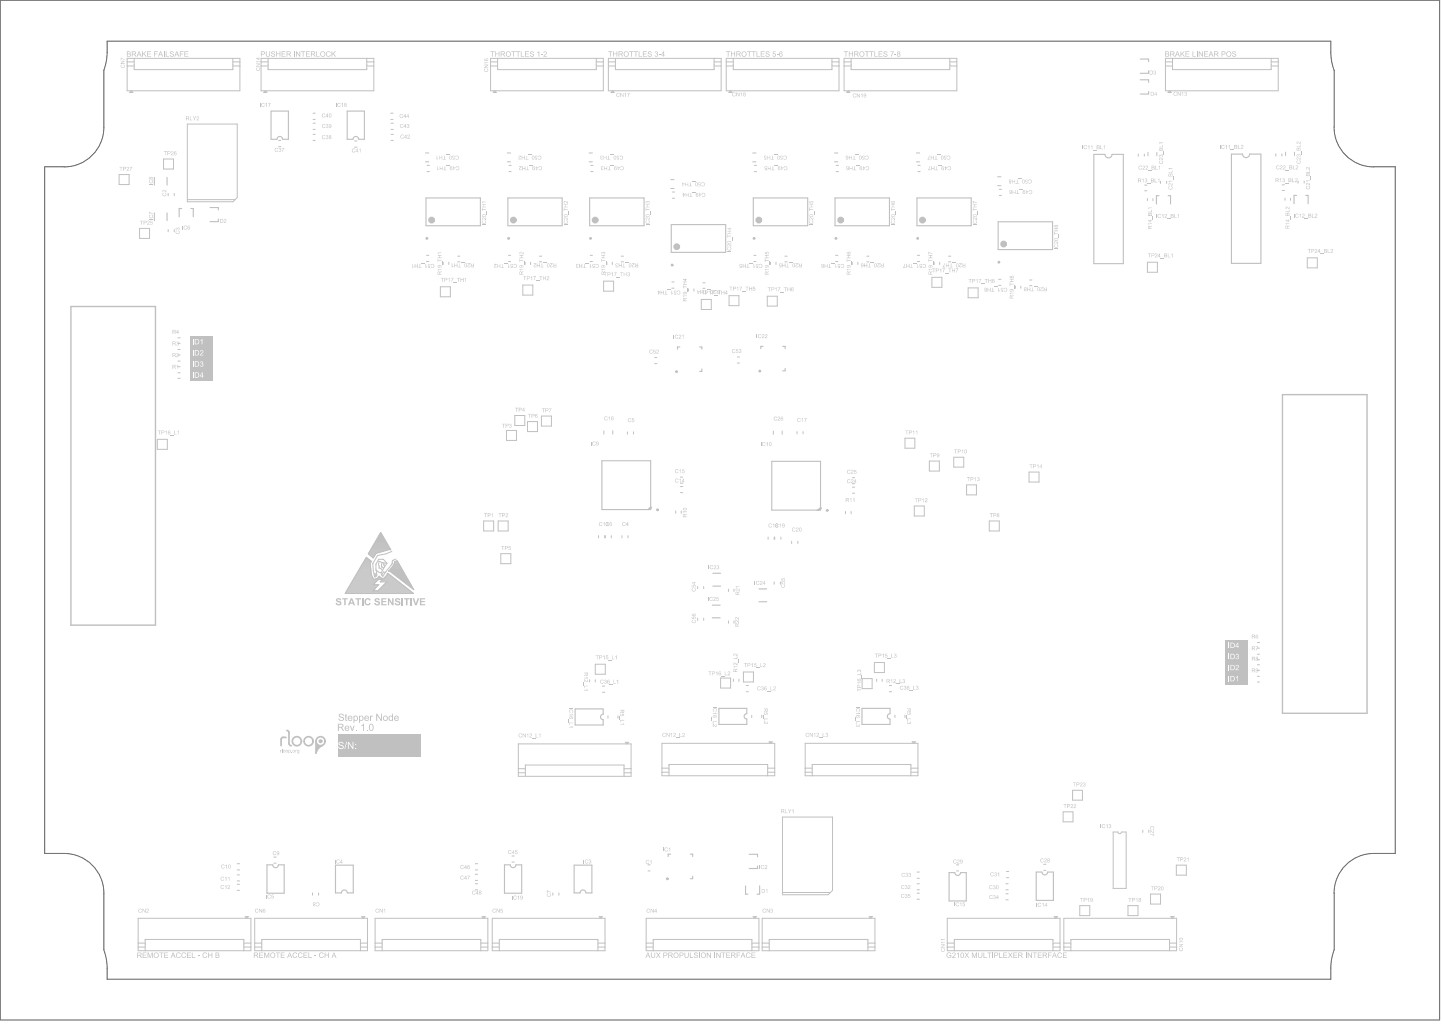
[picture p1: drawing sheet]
<svg xmlns="http://www.w3.org/2000/svg" width="433mm" height="307mm" viewBox="0 0 433 307" stroke-linecap="round" stroke-linejoin="round" font-family="sans-serif">
<path d="M.1 .1h431.7v305.6h-431.7zM31.1 21.1a15.4 15.4 0 0 0 1-5.5v-3.3h367.1v3.3a15.4 15.4 0 0 0 1 5.5v17M31.2 21.1v17a11.8 11.8 0 0 1-12 11.9h-5.8v205.8a22.8 22.8 0 0 1 9.9 .7 11.9 11.9 0 0 1 7.9 11.2v17M400.1 38.1a11.8 11.8 0 0 0 12 11.9h6.4v205.8a24.1 24.1 0 0 0-10.5 .7 11.9 11.9 0 0 0-7.9 11.2M400.2 267.7v17a15.4 15.4 0 0 0-1 5.5v3.3h-367.1v-3.3a15.4 15.4 0 0 0-1-5.5" fill="none" stroke="#5a5a5a" stroke-width=".3"/>
<g fill="none" stroke="#c0c0c0" stroke-width=".3">
<path d="M38.1 19.8h2.1M38.1 17.5h33.9v9.7h-33.9zM38.1 18.5h2.1M40.2 17.5v3.4h29.6v-3.4M69.8 19.8h2.2M69.8 18.5h2.2M78.3 17.5h33.8v9.7h-33.8zM78.3 19.8h2.1M78.3 18.5h2.1M80.4 17.5v3.4h29.6v-3.4M110 19.8h2.1M110 18.5h2.1"/>
<path d="M147.1 19.8h2.1M147.1 17.5h33.9v9.7h-33.9zM147.1 18.5h2.1M149.2 17.5v3.4h29.6v-3.4M178.8 19.8h2.2M178.8 18.5h2.2M182.5 19.8h2.1M182.5 17.5h33.8v9.7h-33.8zM182.5 18.5h2.1M184.6 17.5v3.4h29.6v-3.4M214.2 19.8h2.1M214.2 18.5h2.1"/>
<path d="M217.8 19.8h2.1M217.8 17.5h33.8v9.7h-33.8zM217.8 18.5h2.1M219.9 17.5v3.4h29.6v-3.4M249.5 19.8h2.1M249.5 18.5h2.1M253.2 19.8h2.1M253.2 17.5h33.8v9.7h-33.8zM253.2 18.5h2.1M255.3 17.5v3.4h29.6v-3.4M284.9 19.8h2.1M284.9 18.5h2.1"/>
<path d="M349.6 19.8h2.1M349.6 17.5h33.8v9.7h-33.8zM349.6 18.5h2.1M351.7 17.5v3.4h29.6v-3.4M381.3 19.8h2.1M381.3 18.5h2.1M39.8 27.7h-.9l.5-.5 .5 .5M56.2 37.2h15v22l-1.3 1.3h-13.7zM79.9 27.7h-.8l.5-.5 .5 .5M93.9 36.9h.6M93.9 38.8h.6M93.9 33.9h.6"/>
<path d="M93.9 35.8h.6M117.2 33.9h.7M117.2 35.8h.7M117.3 36.9h.7M117.3 38.8h.7M148.8 27.7h-.9l.5-.5 .5 .5M184.1 27.7h-.8l.4-.5 .6 .5M219.5 27.7h-.9l.5-.5 .5 .5M254.8 27.7h-.8l.4-.5 .5 .5M351.2 27.7h-.9l.5-.5 .5 .5M35.7 52.3h3v3h-3zM49 47.7h3v3h-3z"/>
<path d="M50.4 58v.7M52.3 58v.7M56.2 59.8h14.3M83.6 43.9h.6M83.6 42.1h.6M93.9 42.1h.6M93.9 40.3h.6M106.4 44.1h.7M106.4 42.3h.7M117.3 42.1h.7M117.3 40.3h.7M127.6 48.5h1"/>
<path d="M127.6 45.8h1M128.1 51.4h.7M128.1 49.6h.7M152.2 48.5h.9M152.2 45.8h.9M152.7 51.4h.6M152.7 49.6h.6M176.7 48.5h1M176.7 45.8h1M177.2 51.4h.7M177.2 49.6h.7M201.2 53.8h1"/>
<path d="M201.2 56.5h1M201.7 57.6h.6M201.7 59.4h.6M225.8 48.5h.9M225.8 45.8h.9M226.3 51.4h.6M226.3 49.6h.6M250.3 48.5h1M250.3 45.8h1M250.8 51.4h.7M250.8 49.6h.7M274.9 48.5h.9"/>
<path d="M274.9 45.8h.9M275.3 51.4h.7M275.3 49.6h.7M299.2 55.7h1M299.2 53h1M299.7 56.8h.7M299.7 58.6h.7M341.4 46.2v.6M343.2 46.2v.6M343.3 57.2h.7M343.3 55.5h.7M344.2 59.5v.6"/>
<path d="M344.3 45.7v1M345.8 59.5v.6M347 45.7v1M348.1 54.3v.7M349.9 54.3v.7M382.7 46.1v.7M384.5 46.1v.7M384.6 57.1h.6M384.6 55.4h.6M385.4 59.4v.6M385.6 45.6v1M387.1 59.4v.6"/>
<path d="M388.2 45.6v1M389.3 54.3v.6M391.2 54.3v.6M41.9 68.5h3v3h-3zM50.4 68.8v.7M52.3 68.8v.7M127.9 78.4h.7M127.9 76.5h.7M132.9 78.6v.7M134.6 78.6v.7M137.3 78.5h.6M137.3 76.8h.6"/>
<path d="M152.5 78.4h.6M152.5 76.5h.6M157.5 78.6v.7M159.1 78.6v.7M161.8 78.5h.7M161.8 76.8h.7M177 78.4h.7M177 76.5h.7M182 78.6v.7M183.7 78.6v.7M186.3 78.5h.7M186.3 76.8h.7"/>
<path d="M226.1 78.4h.6M226.1 76.5h.6M231.1 78.6v.7M232.7 78.6v.7M235.4 78.5h.7M235.4 76.8h.7M250.6 78.4h.7M250.6 76.5h.7M255.6 78.6v.7M257.3 78.6v.7M260 78.5h.6M260 76.8h.6"/>
<path d="M275.2 78.4h.6M275.2 76.5h.6M280.2 78.6v.7M281.8 78.6v.7M284.5 78.5h.7M284.5 76.8h.7M344.2 78.6h3v3h-3zM392.1 77.3h3v3h-3zM132.1 86h3v3h-3zM156.8 85.4h3v3h-3zM181 84.3h3v3h-3zM201.5 86.4h.7"/>
<path d="M201.5 84.5h.7M206.5 86.6v.7M208.1 86.6v.7M210.3 89.8h3v3h-3zM210.8 86.4h.7M210.8 84.8h.7M218.7 88.6h2.9v3h-2.9zM230.1 88.8h3v2.9h-3zM279.5 83.1h3v3h-3zM290.4 86.3h3v2.9h-3zM299.5 85.5h.7M299.5 83.7h.7"/>
<path d="M304.5 85.8v.6M306.2 85.8v.6M308.8 85.6h.7M308.8 83.9h.7M53.4 111.7h.6M53.4 113.4h.6M53.4 108.2h.6M53.4 109.9h.6M53.4 104.8h.6M53.4 106.4h.6M53.4 101.3h.6M53.4 102.9h.6"/>
<path d="M196.3 109h.7M196.3 107.2h.7M221.2 108.8h.6M221.2 107h.6M47.2 131.7h3v3h-3zM151.9 129h3v3h-3zM154.4 124.5h3v3h-3zM158.2 126.4h3v3h-3zM162.4 124.7h3v3h-3zM181.1 129.1v1M183.8 129.1v1M188.2 129.4v.7"/>
<path d="M190 129.4v.7M231.9 129.2v1M234.6 129.2v1M239 129.4v.6M240.9 129.4v.6M271.4 131.3h3v3h-3zM278.7 138.2h3v3h-3zM286.1 137h3v3h-3zM145.1 156.1h3v3h-3zM149.4 156.1h3v3h-3zM195.2 152.3h.1M195.2 152.1h.1"/>
<path d="M195.2 152.3l-.5 .4h-.7M195.2 152.1l-.7 .6M195.2 151.8l-.8 .9M202.7 153.1v.7M204.1 144.8h.7M204.1 145.8h.7M204.1 143h.7M204.1 147.7h.7M204.3 153.1v.7M246.1 152.3h.1M246.1 152.4h.1M246.1 151.9l-.8 1"/>
<path d="M246.1 152.4l-.5 .5h-.6M246.1 152.3l-.7 .6M253.6 153.3v.7M255.3 153.3v.7M255.7 145h.6M255.7 146h.6M255.7 143.2h.6M255.7 147.8h.6M274.2 151.7h3v3h-3zM289.9 145.3h3v3h-3zM296.7 156.1h3v3h-3zM308.6 141.5h3v3h-3z"/>
<path d="M112.2 172l.3-.1 .2 .7M112.8 170.8l.6 .6 .8 .3M113.3 166.5l-1.5 2.5 .6 4M113.6 167.6l-.8 1.5 .2 3.2-.1 .4-.4 .3M113.6 167.6h1.4l1.1 1.2-1.8 3M113.7 170.2l1 .7M114.3 171.9l.5 .9M114.5 169.9l.5 .4M114.5 168.7l-.1 1.2M115.1 168.8l.2 1M115.5 171.6l-.5-.2-.4 .8M116 168.8l-1.1-.1-1.2-.5-.2 1 .2 1.1"/>
<path d="M117.5 165.3l-1.7 .7-2.6 .5M118.8 167.6l-1.1 .4-.2 1.1-2.7 3.6M150.2 166h3v3h-3zM179.5 160.5v.7M181.4 160.5v.7M181.5 160.5v.7M183.4 160.5v.7M186.5 160.5v.7M188.4 160.5v.7M209.2 175.8v.6M211.1 175.8v.6M218.5 176.6v.7"/>
<path d="M220.1 176.6v.7M230.4 161v.6M232.2 161v.6M232.2 174.4v.7M232.4 161v.6M234.1 174.4v.7M234.2 161v.6M237.4 162.2v.7M239.3 162.2v.7M178.5 199.1h3v3h-3zM209.2 185.3v.6M211.1 185.3v.6"/>
<path d="M218.5 186.1v.7M220.1 186.1v.7M262.3 198.6h3v3h-3zM377.1 199.3h.7M377.1 197.7h.7M377.1 196.1h.7M377.1 194.3h.7M377.1 192.6h.7M176.9 203.7v.7M178.5 203.7v.7M180.7 205.6h.7M180.7 207.5h.7"/>
<path d="M182.3 214.6v.6M185.4 214.6v.6M216.1 203.2h3v3h-3zM220 203.6v.6M221.6 203.6v.6M223 201.4h3v3h-3zM223.8 205.5h.7M223.8 207.3h.7M225.5 214.4v.7M228.5 214.4v.7M258.6 203.4h3v3h-3zM262.9 203.6v.6"/>
<path d="M264.6 203.6v.6M266.7 205.5h.7M266.7 207.3h.7M268.4 214.4v.7M271.4 214.4v.7M377.1 204.4h.7M377.1 202.7h.7M377.1 200.9h.7M155.5 223h33.8v9.7h-33.8zM155.5 231.6h2.1M155.5 230.4h2.1M157.6 232.7v-3.4h29.6v3.4"/>
<path d="M187.2 231.6h2.1M187.2 230.4h2.1M187.5 222.5l.5 .5 .5-.5h-.9M198.5 222.8h33.9v9.7h-33.9zM198.5 231.5h2.2M198.5 230.2h2.2M200.7 232.5v-3.4h29.6v3.4M230.3 231.5h2.1M230.3 230.2h2.1M230.6 222.3l.5 .5 .5-.5h-.8M241.5 222.8h33.8v9.7h-33.8zM241.5 231.5h2.1"/>
<path d="M241.5 230.2h2.1M243.6 232.5v-3.4h29.6v3.4M273.2 231.5h2.1M273.2 230.2h2.1M273.5 222.3l.6 .5 .5-.5h-.9M321.7 236.9h3v2.9h-3zM71.2 258.9h.6M82.1 258.7h.7M82.1 256.9h.7M142.6 258.9h.6M153.6 258.4h.6M153.6 256.6h.6"/>
<path d="M194.4 259.2h.6M234.7 244.9h15v22l-1.3 1.3h-13.7zM286.9 259.2h.6M313 259.1h.7M318.9 243.3h2.9v3h-2.9zM335.3 249.4h-1.4v16.9h3.9v-16.9h-1.4M342.8 248.8v.7M344.6 248.8v.7M352.8 259.3h3v3h-3zM41.4 275.2h33.9v9.8h-33.9zM71.2 266.9h.6M71.2 265.1h.6"/>
<path d="M71.2 264h.6M71.2 262.2h.6M71.2 260.7h.6M73.5 274.7l.5 .5 .5-.5h-.9M76.4 275.2h33.8v9.8h-33.8zM93.7 267.6v.7M95.6 267.6v.7M108.4 274.7l.6 .5 .4-.5h-.8M112.5 275.2h33.8v9.8h-33.8zM142.6 266.7h.6M142.6 264.9h.6M142.6 260.7h.6"/>
<path d="M142.6 263.9h.6M142.6 262.1h.6M144.6 274.7l.5 .5 .5-.5h-.9M147.6 275.2h33.9v9.8h-33.9zM165.8 267.6v.7M167.6 267.6v.7M179.7 274.7l.5 .5 .5-.5h-.9M193.8 275.2h33.8v9.8h-33.8zM194.4 261h.6M225.9 274.7l.5 .5 .5-.5h-.9M228.6 275.2h33.8v9.8h-33.8zM234.7 267.5h14.3"/>
<path d="M260.7 274.7l.5 .5 .5-.5h-.9M275.1 267.7h.6M275.1 266.7h.6M275.1 263.2h.6M275.1 264.9h.6M275.1 261.4h.6M275.1 269.5h.6M284.1 275.2h33.8v9.8h-33.8zM286.9 261h.6M301.7 266.7h.7M301.7 264.9h.7M301.7 269.7h.7"/>
<path d="M301.7 267.9h.7M301.9 263.1h.6M301.9 261.2h.6M313 260.9h.7M316.2 274.7l.5 .5 .5-.5h-.9M319.1 275.2h33.8v9.8h-33.8zM323.9 271.4h3v3h-3zM338.3 271.4h3v3h-3zM345.1 268h3v3h-3zM351.1 274.7l.5 .5 .5-.5h-.8M41.4 283.9h2.1M41.4 282.7h2.1"/>
<path d="M43.5 285v-3.4h29.6v3.4M73.1 283.9h2.2M73.1 282.7h2.2M76.4 283.9h2.1M76.4 282.7h2.1M78.5 285v-3.4h29.6v3.4M108.1 283.9h2.1M108.1 282.7h2.1M112.5 283.9h2.1M112.5 282.7h2.1M114.6 285v-3.4h29.6v3.4M144.2 283.9h2.1"/>
<path d="M144.2 282.7h2.1M147.6 283.9h2.2M147.6 282.7h2.2M149.8 285v-3.4h29.5v3.4M179.3 283.9h2.2M179.3 282.7h2.2M193.8 283.9h2.1M193.8 282.7h2.1M195.9 285v-3.4h29.6v3.4M225.5 283.9h2.1M225.5 282.7h2.1M228.6 283.9h2.1"/>
<path d="M228.6 282.7h2.1M230.7 285v-3.4h29.6v3.4M260.3 283.9h2.1M260.3 282.7h2.1M284.1 283.9h2.1M284.1 282.7h2.1M286.2 285v-3.4h29.6v3.4M315.8 283.9h2.1M315.8 282.7h2.1M319.1 283.9h2.1M319.1 282.7h2.1M321.2 285v-3.4h29.6v3.4"/>
<path d="M350.8 283.9h2.1M350.8 282.7h2.1"/>
</g>
<g fill="none" stroke="#c0c0c0" stroke-width=".34">
<path d="M342 17.7h2.5v.8M342 23.9h2.5v.8M344.5 21.2v.8h-2.5M344.5 27.4v.8h-2.5M46.3 53.2v2.3M50.1 53.2v2.3M83 41.7h-1.7v-8.4h5.2v8.4h-1.7M105.9 41.7h-1.8v-8.4h5.2v8.4h-1.7M127.8 59.3h16.3v8.4h-16.3zM152.3 59.3h16.3v8.4h-16.3zM176.9 59.3h16.3v8.4h-16.3zM225.9 59.3h16.4v8.4h-16.4z"/>
<path d="M250.5 59.3h16.3v8.4h-16.3zM275 59.3h16.3v8.4h-16.3zM331.4 46.3h-3.3v32.7h8.8v-32.7h-3.4M347.6 58.7h-.7v2.4M350.4 58.7h.7v2.4M372.7 46.2h-3.3v32.7h8.8v-32.7h-3.4M388.9 58.6h-.8v2.5M391.6 58.6h.8v2.5M46.3 63.8v2.3M50.1 63.8v2.3M54.5 62.5h-.8v2.5M57.2 62.5h.8v2.5"/>
<path d="M63 62.2h2.5v.7M65.5 65.7v.7h-2.5M201.3 67.3h16.4v8.3h-16.4zM299.4 66.5h16.3v8.3h-16.3zM203.9 104h-.7v.7M209.8 104h.7v.7M210.5 110.6v.7h-.7M228.9 103.8h-.7v.7M234.8 103.8h.7v.7M235.5 110.4v.7h-.7M180.5 138.1h14.7v14.6h-14.7zM231.5 138.3h14.6v14.6h-14.6z"/>
<path d="M114 159.9h.4M114.2 159.6l3 5.2-.1-.2-4.3 1.3-.8 1.3-1.5-1.2zM103.6 177.7h20.2M103.8 177.4h19.6M104 177.1h19M104.1 176.8h8M104.3 176.5h8.1l-.6 .6M104.5 176.2h8.1M104.6 175.9h8.3M104.9 175.6h8.3M105 175.3h8.5M105.2 175h6.9"/>
<path d="M105.4 174.7h7M105.5 174.4h7.2M105.7 174.2h7.3M105.9 173.9h7.4M106 173.6h6M106.2 173.3h5.7M106.4 173h5.3M106.6 172.7h5M106.8 172.4h4.6M106.9 172.1h4.5M107.1 171.8h4.2M107.3 171.5h4"/>
<path d="M107.4 171.2h3.9M107.6 170.9h3.6M107.8 170.6h3.4M107.9 170.3h3.3M108.1 170h3.1M108.3 169.7h2.9M108.5 169.4h2.6M108.7 169.1h2.4M108.8 168.8h2.2M109 168.5h2.2M109.2 168.2h2.2M109.3 167.9h1.7"/>
<path d="M109.5 167.6h1.1M109.7 167.3h.6M110.6 165.8h2.3M110.6 166.1h2M110.7 165.5h3.2M110.9 165.2h4.1M111 168.8l.4 3.5 .6 1.4 .9-.2 .7-.5M111 168.8l.4-.5-1.5-1.2-6.4 10.8h20.5l-7.7-6.1v.3M111 166.4h1.4M111.1 164.9h4.9M111.2 164.6h5.9M111.4 166.7h.9"/>
<path d="M111.4 164.3h5.5M111.6 164.1h5.2M111.7 167h.4M111.7 163.8h4.9M111.9 163.5h4.5M112.1 163.2h4.2M112.3 162.9h3.8M112.5 162.6h3.4M112.5 173.6h6M112.6 162.3h3.2M112.8 162h2.8M113 161.7h2.4"/>
<path d="M113.1 161.4h2.2M113.2 173.3h1.2M113.3 161.1h1.8M113.5 160.8h1.4M113.6 173h.4M113.6 173l.1-.3a1.23 1.23 0 0 0 1.6 .6M113.6 160.5h1.1M113.6 176.8h9.1M113.8 160.2h.8M113.9 176.5h8.4M114.2 176.2h7.7M114.3 174.2h5"/>
<path d="M114.5 175.9h7.1M114.6 173.9h4.3M114.8 175.6h6.4M115.1 175.3h5.7M115.3 173.3h2.8M115.4 175h5M115.5 173h2.2M115.7 174.7h4.3M115.8 172.7h1.6M116 172.4h1M116.1 174.4l-2.7 2.7M116.3 172.1h.3"/>
<path d="M116.3 172.1l-1 1.2M116.7 171h4.1M117 170.7h3.7M117.1 171.3h3.9M117.2 170.4h3.3M117.5 171.6h3.7M117.5 170.1h2.8M117.7 169.8h2.5M117.8 171.9h3.5M117.9 169.5h2.1M118.2 169.2l-1.6 2 .1-.1M118.2 169.2l.2-.9 .7-.2 5 8.6-7.4-5.6"/>
<path d="M118.2 169.2h1.6M118.2 169h1.4M118.3 172.2h3.2M118.3 168.7h1.2M118.4 168.4h.9M118.6 172.5h3.1M119 172.8h2.8M119.4 173.1h2.6M119.6 174.4h-5.5l.7-.7h-1.3l-1.6 1.5h1.7l-1.3 1.3M119.8 173.4h2.4M120.2 173.7h2.2M120.5 174h2"/>
<path d="M120.9 174.3h1.8M121.3 174.6h1.6M121.7 174.9h1.3M122.1 175.2h1.1M122.5 175.5h.9M122.9 175.8h.6M123.2 176.1h.5M123.6 176.3h.3M124 176.6h.1M213.8 175.7h2.3M213.8 171.8h2.3M227.6 176.5h2.4"/>
<path d="M213.6 185.2h2.4M213.6 181.4h2.4M227.6 180.4h2.4M180.9 214.1v-1.6h-8.4v4.8h8.4v-1.6M224 213.9v-1.6h-8.4v4.8h8.4v-1.6M267 213.9v-1.6h-8.5v4.8h8.5v-1.6M81.8 259.2h-1.7v8.5h5.1v-8.5h-1.7M153.1 259.2h-1.8v8.5h5.2v-8.5h-1.8M201.1 256h-.7v.7M207 256h.8v.7M224.7 256.1h2.5v.7M227.2 259.6v.7h-2.5"/>
<path d="M102.4 267.6h-1.8v-8.3h5.4v8.3h-1.8M174 267.6h-1.8v-8.3h5.3v8.3h-1.7M207.8 262.6v.8h-.8M223.6 265.5v2.5h.7M227.8 265.5v2.5h-.7M286.4 261.5h-1.7v8.5h5.1v-8.5h-1.7M312.5 261.4h-1.7v8.5h5.2v-8.5h-1.8"/>
</g>
<path d="M86.7 219.6v3.2M84.3 221.7v1.8M85 221h.8M94.8 222.1v3.6M95.2 223.4l-.2 1.1 .6-.8M95.9 222.2h.3" fill="none" stroke="#c0c0c0" stroke-width=".51"/>
<path d="M21.3 91.9h25.3v95.5h-25.3zM384.7 118.3h25.3v95.5h-25.3z" fill="none" stroke="#c0c0c0" stroke-width=".42"/>
<g fill="#c0c0c0">
<path d="M48.7 58l.3-.2-.2 .6 .6 .3 .4-.3-.3-.5 .1-.1 .3 .4-.1 .4-.9 .1-.2-.3z"/>
<path d="M48.7 57l.5-.1 .5 .6 .1-.6v.8l-.7-.7-.3 .2 .2 .4h-.2z"/>
<path d="M164.1 268l.3-.2-.2 .6 .5 .2 .4-.3-.3-.4 .2-.1 .2 .3-.1 .5-.9 .1z"/>
<path d="M164 266.9l1.2 .4v.2l-1-.5v.6h-.2z"/>
<path d="M177.2 132.4h.2v1.1h-.2z"/>
<path d="M177.7 132.6l.3-.2 .5 .1 .1 .2-.6-.2-.2 .3 .2 .6 .7-.2-.2 .3-.8-.1z"/>
<path d="M229.7 266.7l.4-.3v1.2l-.1-.9z"/>
<path d="M52.7 69.3l.3-.2-.2 .6 .6 .3 .3-.3-.2-.6 .4 .3v.4l-.4 .3h-.5l-.3-.3z"/>
<path d="M52.7 68.4l.9-.2 .3 .5-.3 .3 .2-.4-.1-.2h-.3l-.1 .3-.4-.3 .1 .6-.3-.3z"/>
<path d="M67.2 65.8l.2-.2 .4 .2 .1 .3-.6 .6 .6 .1h-.8l.6-.8-.1-.2-.3 .2z"/>
<path d="M144.6 67.3h1.1v.2h-1.1z"/>
<path d="M144.6 66.3l.3-.2-.2 .6 .6 .2 .3-.1 .1-.3-.3-.3 .2-.1 .1 .7-.3 .3h-.5l-.3-.3z"/>
<path d="M144.6 65.3l.5-.1 .5 .6 .1-.6v.7l-.6-.5a.23 .23 0 0 0-.4 0 .23 .23 0 0 0 .2 .4v.1l-.3-.1z"/>
<path d="M146 63.3l.1 .9z"/>
<path d="M144.6 62.3l.1 .4h1v.1h-1l-.1 .4z"/>
<path d="M144.6 61.2h1.1l-.5 .2v.6l.5 .1h-1.1l.5-.1v-.6z"/>
<path d="M144.6 60.5l1.1 .1h-.9l.2 .3h-.2z"/>
<path d="M170.7 212.3h1.2v.1h-1.2z"/>
<path d="M170.8 212.8l.9-.1 .2 .4-.1 .5-.3-.1 .3-.2-.1-.4-.5-.1-.3 .2v.5h.2l-.2 .1-.2-.3z"/>
<path d="M170.7 214.2h.9l-.2-.2h.2l.3 .4h-1.2z"/>
<path d="M170.4 215.6l.1 .9z"/>
<path d="M170.7 216.6l1.2 .1h-1l-.2 .6z"/>
<path d="M170.7 217.8h.9l-.2-.2h.2l.3 .4h-1.2z"/>
<path d="M207.5 185.9l.3-.2-.2 .5 .1 .3 .7 .1 .2-.3-.2-.6 .2 .3v.5l-.3 .2h-.6l-.2-.4z"/>
<path d="M207.5 184.9l.1 .4 .4 .1v-.5h.5l.2 .4-.3 .3v-.2a.24 .24 0 0 0 0-.3 .24 .24 0 0 0-.3 0 .24 .24 0 0 0 0 .3l-.6 .1z"/>
<path d="M207.5 176.4l.3-.1-.2 .3 .2 .5h.5l.3-.3-.3-.4 .1-.1 .2 .2v.6l-.3 .2-.7-.1z"/>
<path d="M207.5 175.4l.1 .5h.3l.2-.5h.5v.6l-.2 .1 .2-.3-.2-.3-.4 .1 .1 .5-.6-.1z"/>
<path d="M227.8 259.3h.2v1.2h-.2z"/>
<path d="M228.3 259.5l.4-.2 .5 .2-.2 .1-.4-.2-.3 .3 .3 .7 .6-.3-.2 .3h-.6l-.2-.2z"/>
<path d="M229.5 259.3l.5 .1v.5l-.5 .4h.6v.2h-.8l.7-.8a.3 .3 0 0 0-.3-.3 .3 .3 0 0 0-.3 .2z"/>
<path d="M229.2 213.6l.2-.1-.2 .3 .2 .3 .3-.1v-.5l.6 .2v.6l-.1-.5-.4-.1-.1 .6-.5-.1z"/>
<path d="M228.8 214.3l.1 1z"/>
<path d="M229.2 215.4h1.1v.2h-1l-.1 .5z"/>
<path d="M229.2 216.2l.6 .6a.23 .23 0 0 0 .4-.1 .23 .23 0 0 0-.2-.3v-.2l.3 .3-.1 .5h-.4l-.5-.6-.1 .6z"/>
<path d="M272.2 213.6l.2-.1-.2 .2 .2 .4 .3-.1-.1-.5 .7 .2v.5h-.2v-.5h-.3v.5l-.5 .1-.2-.3z"/>
<path d="M271.8 214.3l.1 1z"/>
<path d="M272.1 215.4l1.2 .1h-1.1v.6h-.1z"/>
<path d="M272.2 216.3l.2-.1-.2 .3 .1 .3h.3v-.3l.4 .3v-.6l.3 .5-.3 .3-.3-.2-.4 .2-.2-.3z"/>
<path d="M278.5 80.6l1.2 .2h-1l.1 .3z"/>
<path d="M279.9 78.5l.1 .9z"/>
<path d="M278.5 77.5l.1 .4h1.1v.2h-1.1l-.1 .4z"/>
<path d="M278.5 76.4h1.2v.2h-.6v.6h.6v.2h-1.2v-.2h.5v-.6h-.5z"/>
<path d="M278.5 75.5l1.2 .6-1-.4v.5h-.2z"/>
<path d="M282.3 284.4l.3-.2-.2 .8 .6 .1 .3-.5-.3-.2a.47 .47 0 0 1 .4 .6 .47 .47 0 0 1-.7 .3l-.4-.3z"/>
<path d="M282.2 283.1h1.2l-.9 .8 .9 .1h-1.2l.9-.7h-.9z"/>
<path d="M282.2 282.4l1.2 .1h-.9v.3z"/>
<path d="M282.2 281.4h1.2v.2h-.9v.3z"/>
<path d="M350.5 55.9h.3l-.2 .3 .1 .3 .5 .2 .3-.2v-.4l-.3-.2 .2-.1 .3 .4-.1 .4-.5 .2h-.4l-.2-.4z"/>
<path d="M350.5 55l.4-.1 .6 .6 .1-.6v.8l-.7-.6-.3 .1 .2 .3-.2 .1z"/>
<path d="M350.5 54.2l1.1 .1h-.9l.2 .3h-.2z"/>
<path d="M351.8 53l.2 .9z"/>
<path d="M350.5 51.6h1l.1-.6v.8z"/>
<path d="M350.5 50.4h1.1v.1h-.9l.2 .3h-.2z"/>
<path d="M353.7 284.2l.3-.1-.2 .7 .6 .1 .3-.2-.1-.4-.2-.1 .2-.1 .2 .3v.5l-.9 .1-.3-.3z"/>
<path d="M353.6 283h1.2l-.9 .7 .9 .2h-1.2l1-.8z"/>
<path d="M353.6 282.2l1.2 .1h-.9v.3z"/>
<path d="M36.3 19.5l.2-.1-.2 .5 .6 .3 .3-.2v-.3l-.2-.2 .2-.1 .1 .8-.3 .2-.6-.1-.2-.3z"/>
<path d="M36.2 18.3h1.2l-1 .7h1v.2h-1.2l.9-.8z"/>
<path d="M36.2 17.3l1.2 .4v.2l-1-.5-.2 .6z"/>
<path d="M76.9 20.3l.3-.1-.3 .3 .1 .5h.6l.3-.2-.3-.5 .2-.1 .2 .8-.4 .2h-.5l-.3-.3z"/>
<path d="M76.8 19.1h1.2l-.9 .8 .9 .1h-1.2l1-.8h-1z"/>
<path d="M76.8 18.3l1.2 .2h-.9v.3z"/>
<path d="M175.2 203.1h.9v-.3l.3 .5h-1.2z"/>
<path d="M175.2 203.6l.8 .7 .3-.1-.2-.6 .2 .1v.6l-.4 .1-.6-.5-.1 .5z"/>
<path d="M174.9 204.5l.1 .9z"/>
<path d="M175.2 205.5l1.2 .2h-1.1l-.1 .6z"/>
<path d="M175.2 206.8h.9v-.3l.3 .4h-1.2z"/>
<path d="M204.8 153.3h1.2v.2h-.9l.2 .2h-.2z"/>
<path d="M204.8 88.6l1.2 .1h-.9l.2 .3h-.2z"/>
<path d="M206.2 86.5l.1 .9z"/>
<path d="M204.8 85.5l.2 .4h1v.2h-1l-.2 .4z"/>
<path d="M204.8 84.4h1.2v.2h-.6v.6h.6v.2h-1.2v-.2h.5v-.6h-.5z"/>
<path d="M218.2 75.3h1.1v.2h-1.1z"/>
<path d="M218.2 74.2h.3l-.3 .3 .1 .3 .5 .1 .4-.3-.2-.6 .3 .3v.5l-.5 .3-.4-.1-.3-.4z"/>
<path d="M218.2 73.3l.3-.2 .7 .6 .1-.6v.8l-.7-.6-.3 .1 .2 .3-.2 .2z"/>
<path d="M219.5 71.2l.1 1z"/>
<path d="M218.2 70.3l.1 .4h1v.1h-1l-.1 .4z"/>
<path d="M218.2 69.2h1.1l-.5 .1v.7l.5 .1h-1.1l.4-.1v-.7z"/>
<path d="M302.8 87.8l1.2 .1h-.9l.2 .3h-.2z"/>
<path d="M304.2 85.6l.2 1z"/>
<path d="M302.8 84.7h.2v.4h1v.1h-1v.4h-.2z"/>
<path d="M302.8 83.6h1.2v.2h-.5v.5h.5v.2h-1.2v-.2h.6v-.5h-.6z"/>
<path d="M316.2 74.5h1.1v.1h-1.1z"/>
<path d="M316.2 73.4l.3-.2-.1 .8 .5 .1 .3-.2v-.4l-.3-.1 .2-.2 .3 .4-.1 .4-.4 .2h-.5z"/>
<path d="M316.2 72.5l.5-.2 .5 .6 .1-.6v.8l-.7-.6-.3 .1 .2 .3-.2 .1z"/>
<path d="M317.6 70.4l.1 .9z"/>
<path d="M316.2 69.5h.1v.4l1 .1h-1v.4h-.1z"/>
<path d="M316.2 68.4h1.1v.1h-.5v.6h.5v.2h-1.1v-.2h.5v-.6h-.5z"/>
<path d="M44.7 65.7l1.2 .1z"/>
<path d="M44.8 64.6l.2-.2-.1 .8h.6l.2-.4-.2-.3a.47 .47 0 0 1 .4 .6 .47 .47 0 0 1-.7 .3l-.5-.2z"/>
<path d="M44.7 63.5l1.2 .6-1-.4-.2 .5z"/>
<path d="M52.9 102.6l.2-.2 .5 .1-.1 1-.6-.1 .1-.2 .1 .2h.3l.1-.3-.4-.1a.26 .26 0 0 0 .4-.3 .26 .26 0 0 0-.4-.2l-.1 .2z"/>
<path d="M54.7 67.6l.1 1.2z"/>
<path d="M55.2 67.8l.3-.2 .5 .2-.1 .2-.4-.3-.3 .5 .2 .5 .7-.3-.2 .4-.7-.2z"/>
<path d="M82.5 44.5l.3-.2 .5 .2 .1 .2-.6-.2-.2 .2 .2 .7 .7-.3-.3 .4-.7-.1z"/>
<path d="M83.6 44.5l.5-.1 .2 .7-.2 .4h-.3l-.1-.3a.24 .24 0 0 0 .3 .2 .24 .24 0 0 0 .2-.3 .24 .24 0 0 0-.4-.1 .26 .26 0 0 0 .3-.3 .26 .26 0 0 0-.3-.2l-.1 .2z"/>
<path d="M84.5 44.4h.7l-.4 1.1h-.2l.1-.5 .4-.5z"/>
<path d="M78 30.8h.1v1.2h-.1z"/>
<path d="M78.4 31.1l.3-.3 .6 .2 .1 .2-.6-.2-.3 .3 .2 .6 .7-.3-.2 .4-.7-.1z"/>
<path d="M79.6 31.1l.5-.3v1.2h-.2v-.9z"/>
<path d="M80.4 30.9h.8l-.4 1.1h-.2l.1-.4 .3-.6z"/>
<path d="M95 270.5l.3-.1 .5 .3v.5l-.4 .4a.29 .29 0 0 1-.4 0 .29 .29 0 0 1 0-.3l.2 .2 .4-.2-.1-.7-.2-.1-.5 .3z"/>
<path d="M100.5 257.7h.1v1.1h-.1z"/>
<path d="M100.9 257.9l.4-.3 .5 .1 .1 .3-.6-.3-.3 .4 .2 .6 .7-.3-.3 .4-.6-.1z"/>
<path d="M96.7 40.6l.5-.1 .3 .2 .1 .1-.5-.2-.4 .3 .1 .5 .4 .2 .4-.3-.2 .3-.4 .1-.3-.2z"/>
<path d="M97.8 40.6l.6 .1-.1 .3 .2 .5-.3 .2-.5-.3 .3 .2 .3-.2-.3-.3 .3-.4-.6 .1z"/>
<path d="M96.7 37.3l.6-.1 .2 .2-.6-.1-.2 .2 .1 .7h.4l.4-.2-.2 .3-.7-.1z"/>
<path d="M97.8 37.3l.4-.1 .2 .2-.1 .3 .2 .5-.3 .2-.5-.2v-.2l.3 .2 .3-.1v-.3h-.3l.3-.4-.3-.1-.1 .2z"/>
<path d="M96.7 34.2l.2-.2 .6 .2-.1 .2-.4-.3-.3 .3 .1 .6 .4 .1 .3-.3v.3l-.8-.1z"/>
<path d="M105.6 44.7l.3-.2 .5 .1v.3l-.2-.3-.3 .1-.2 .5 .3 .4h.2l.2-.3 .1 .2-.7 .1-.3-.5z"/>
<path d="M107.7 44.8l.5-.3v1.2l-.2-1z"/>
<path d="M120.2 40.5l.4-.2 .4 .2 .1 .2-.5-.3-.3 .3 .2 .7 .6-.2-.2 .3-.7-.1z"/>
<path d="M122.3 40.4l.6 .1v.4l-.5 .5h.5v.1h-.8l.6-.6a.23 .23 0 0 0 0-.4 .23 .23 0 0 0-.3 .2h-.2z"/>
<path d="M120.1 37.3l.6-.1 .2 .2-.6-.1-.2 .2 .1 .7h.4l.4-.2-.3 .3-.4 .1-.3-.3z"/>
<path d="M122.1 37.4l.6-.1-.1 .4 .2 .4-.2 .2-.3 .1-.3-.3 .6 .1v-.4h-.3l.2-.5-.3 .2z"/>
<path d="M120 34.4l.2-.2 .6 .1 .1 .2-.7-.2-.2 .3 .2 .6 .7-.2-.2 .3-.7-.1z"/>
<path d="M154.5 122.2h1v.2h-.4v1h-.2v-1h-.4z"/>
<path d="M162.5 122.4h1l-.4 .1v1.1h-.2v-1.1z"/>
<path d="M164.6 122.4h.8l-.5 1.2-.1-.4 .4-.6z"/>
<path d="M175 257.7h.2v1.1h-.2z"/>
<path d="M175.6 257.7l.5-.1 .3 .2-.1 .2-.4-.3-.3 .3 .2 .7 .7-.3-.2 .4-.7-.1-.2-.4z"/>
<path d="M176.6 257.8l.3-.2 .4 .2-.1 1h-.5l-.1-.3 .4 .2 .2-.4-.3-.1 .2-.4-.5 .2z"/>
<path d="M178.7 196.4h.9l-.4 .1v1.1l-.1-1.1z"/>
<path d="M180.9 196.7l.4-.3v1.2h-.1v-.9l-.3 .1z"/>
<path d="M181.8 196.4h.6v.2h-.5v.3l.5 .1-.1 .6h-.5l-.1-.2 .5 .1 .1-.2-.1-.3-.5 .1z"/>
<path d="M182.5 197.8l.9 .1z"/>
<path d="M183.6 196.4l.1 1.1 .6 .1h-.7z"/>
<path d="M184.5 196.7l.5-.3v1.2h-.2v-.9l-.3 .1z"/>
<path d="M181.3 125l.3-.2 .5 .1 .1 .2-.6-.2-.2 .3 .1 .6h.4l.2-.2v.3l-.8-.1z"/>
<path d="M182.5 125.1l.4-.3v1.2l-.1-1z"/>
<path d="M193.8 258l.3-.2 .6 .2-.2 .2-.4-.3-.3 .3 .2 .6 .2 .1 .5-.3-.2 .3-.7-.1z"/>
<path d="M194.9 258.1l.5-.3v1.2l-.2-1-.3 .2z"/>
<path d="M188.4 125.6l.3-.3 .5 .2 .1 .2-.6-.2-.2 .2 .1 .7h.4l.2-.3v.3h-.8z"/>
<path d="M189.6 125.4h.6l-.5 .1v.3h.3l.3 .2-.3 .5-.5-.2 .1-.1 .3 .2 .2-.1-.1-.4-.5 .1z"/>
<path d="M194.8 105l.3-.2 .6 .1 .1 .2-.6-.2-.3 .3 .1 .6 .4 .1 .2-.3v.3h-.7z"/>
<path d="M196 104.8h.6l-.4 .2-.1 .3 .4-.1 .2 .3-.3 .5-.5-.2 .1-.2 .3 .3 .2-.2-.1-.3h-.5z"/>
<path d="M196.9 104.9h.6l.1 .4-.6 .6 .6 .1h-.8l.6-.7-.1-.4-.5 .2z"/>
<path d="M210.6 57.9l.5-.1 .4 .3v.6l-.3 .3h-.4l-.2-.3 .6 .1 .2-.7-.5-.2-.4 .3z"/>
<path d="M207.7 57.5l.9 .1z"/>
<path d="M207.1 57.8h.2v1.1l.4 .1h-1l.4-.1z"/>
<path d="M205.7 57.8l.1 .6h.6l.2-.6v1.2l-.2-.5h-.6l-.1 .5z"/>
<path d="M210.4 54.8l.5-.2 .4 .3-.1 .8-.7 .1-.1-.3 .6 .2 .2-.6-.1-.3h-.3l-.3 .3z"/>
<path d="M209.6 54.7l.6 .1-.2 .2-.3-.2-.1 .2 .1 .3 .5-.1-.1 .6h-.6l.5-.1v-.3h-.3l-.2-.2z"/>
<path d="M207.5 54.3l1 .1z"/>
<path d="M207 54.7h.1v1l.4 .1h-.9l.4-.1z"/>
<path d="M205.5 54.7l.1 .5h.7l.1-.5v1.1l-.1-.4h-.7l-.1 .4z"/>
<path d="M212.5 169.4h.2v1.2h-.2z"/>
<path d="M213 169.6l.3-.2 .5 .1 .1 .3-.6-.3-.3 .3 .3 .7 .6-.3-.2 .4-.7-.1z"/>
<path d="M214.1 169.5h.6l.1 .4-.6 .6 .6 .1h-.8l.7-.8-.2-.3-.4 .3z"/>
<path d="M215.1 169.5l.3-.1 .3 .2-.1 1h-.4l-.3-.3 .5 .2a.23 .23 0 0 0 .2-.3 .23 .23 0 0 0-.3-.2l.2-.4-.3-.1-.1 .3z"/>
<path d="M219.6 104.8l.3-.2 .5 .2 .1 .2-.6-.2-.2 .2 .1 .6 .4 .1 .2-.3v.3h-.8z"/>
<path d="M220.8 104.7h.6l-.4 .1-.1 .3h.3l.3 .2-.3 .5-.5-.2 .1-.1 .3 .2 .2-.1-.1-.4-.5 .1z"/>
<path d="M221.8 104.7l.5 .1-.2 .4 .2 .4-.2 .2-.5-.2 .4 .1 .2-.2-.3-.2 .2-.5-.5 .1z"/>
<path d="M219.9 27.8l.4-.1 .3 .2-.1 .2-.4-.3-.3 .3 .2 .6 .7-.2-.2 .3-.4 .1-.4-.3z"/>
<path d="M220.9 27.7l.7 .9v-.9h.2v1.2l-.8-.9v.9h-.1z"/>
<path d="M222.1 28l.4-.3v1.2l-.1-.9-.3 .1z"/>
<path d="M227.2 205.9l.3-.2 .6 .2-.1 .2-.5-.3-.2 .4 .2 .6 .7-.3-.2 .4-.7-.2z"/>
<path d="M228.4 205.8l.4-.1 .2 .3-.1 .3 .2 .3-.2 .3-.6-.1 .1-.2 .3 .2 .2-.1v-.3h-.3l.3-.5-.6 .1z"/>
<path d="M230 207.1l1 .1z"/>
<path d="M231.1 205.7l.1 1.1 .6 .1h-.7z"/>
<path d="M232 205.9l.6-.1 .1 .4-.6 .6 .6 .1h-.8l.6-.8-.1-.3-.3 .3z"/>
<path d="M228.2 132.5h.1v1.2h-.1z"/>
<path d="M228.6 132.7l.3-.2 .6 .2 .1 .2-.6-.2-.3 .2 .2 .7 .7-.3-.2 .4-.7-.1z"/>
<path d="M229.8 132.8l.5-.3v1.2h-.2v-.9z"/>
<path d="M232.2 125.1l.3-.2 .5 .1 .1 .2-.6-.2-.3 .3 .2 .6h.3l.3-.3v.4l-.8-.1z"/>
<path d="M233.3 125h.6v.4l-.5 .5 .6 .2h-.8l.6-.8-.1-.3-.4 .2z"/>
<path d="M241.7 219.9l.3-.2 .6 .1v.2l-.6-.2-.2 .2 .1 .7h.4l.2-.3v.4l-.7-.1z"/>
<path d="M242.9 219.7l.7 .9v-.9h.2v1.1l-.8-.9-.1 .9z"/>
<path d="M244.1 220l.4-.3v1.1l-.1-.9z"/>
<path d="M244.9 219.8l.7-.1v.5l-.6 .5 .6 .1h-.7l.6-.7a.23 .23 0 0 0-.2-.3 .23 .23 0 0 0-.3 .1l-.1 .1z"/>
<path d="M245.7 221.1l1 .1z"/>
<path d="M246.7 219.7h.2v1l.6 .1h-.8z"/>
<path d="M247.7 219.8l.2-.1 .4 .1-.1 .4 .2 .4-.2 .2-.5-.1 .1-.2 .2 .3 .2-.2-.1-.3h-.2a.26 .26 0 0 0 .3-.2 .26 .26 0 0 0-.2-.3l-.2 .2z"/>
<path d="M254.9 149.6l.4-.3v1.1l-.1-.9z"/>
<path d="M255.8 149.6l.5-.3v1.1h-.2v-.9z"/>
<path d="M270.4 268.1l.5-.2 .3 .2-.1 .2-.4-.2-.3 .2 .1 .6 .3 .1 .5-.2-.2 .3-.7-.1z"/>
<path d="M271.5 268.1l.3-.2 .3 .2v1h-.6l-.1-.3 .5 .2 .1-.3-.3-.1 .2-.5-.5 .2z"/>
<path d="M272.4 268h.6l-.4 .1-.1 .3 .6 .2-.1 .4-.2 .2-.4-.2-.1-.2h.2a.24 .24 0 0 0 .4 .1 .24 .24 0 0 0 0-.4 .24 .24 0 0 0-.4 .1z"/>
<path d="M270 205.8l.3-.3 .5 .2 .1 .2-.6-.2-.2 .3 .2 .6 .7-.2-.2 .3h-.6l-.2-.2z"/>
<path d="M271.1 205.7l.4-.2 .3 .3-.1 .9h-.5v-.3a.24 .24 0 0 0 .3 .2 .24 .24 0 0 0 .2-.3 .24 .24 0 0 0-.4-.1l.3-.4z"/>
<path d="M272.8 206.9l1 .2z"/>
<path d="M273.8 205.5h.2v1.1l.6 .1h-.8z"/>
<path d="M274.8 205.7l.2-.2 .4 .2v1l-.6-.1 .1-.2 .2 .2 .2-.1v-.2l-.3-.1 .3-.4-.3-.1-.1 .2z"/>
<path d="M274.3 149.3h1l-.4 .2v1l-.1-1z"/>
<path d="M276.6 149.6l.4-.3v1.2l-.1-.9z"/>
<path d="M277.5 149.4l.4-.1 .3 .3-.6 .8h.6v.1h-.8l.6-.7-.1-.3-.5 .2z"/>
<path d="M271.5 129.1h.9l-.3 .1v1l-.2-1z"/>
<path d="M273.8 129.3l.4-.2v1.1l-.1-.9-.3 .2z"/>
<path d="M274.7 129.3l.4-.2v1.1l-.1-.9-.3 .2z"/>
<path d="M286.2 270.5h.2v1.1h-.2z"/>
<path d="M286.8 270.5l.4-.1 .4 .2-.1 .2-.6-.2-.1 .2 .1 .7 .7-.2-.1 .3h-.5l-.3-.3z"/>
<path d="M287.9 270.7l.4-.2v1.1l-.1-.9-.3 .2z"/>
<path d="M288.8 270.5h.6l-.5 .1v.3l.5 .2v.4l-.3 .1-.3-.1-.1-.2h.2a.24 .24 0 0 0 .3 .1 .24 .24 0 0 0 0-.4 .24 .24 0 0 0-.3 .1z"/>
<path d="M286.1 257.7l.5-.1 .3 .2-.2 .2-.3-.3-.3 .3 .1 .7 .7-.3-.2 .4-.7-.1-.1-.7z"/>
<path d="M287.2 257.7h.6v.5l-.6 .5 .6 .1h-.8l.7-.8-.2-.3-.4 .3z"/>
<path d="M286.2 134.7h.9l-.4 .1v1.1h-.1v-1.1z"/>
<path d="M288.4 135l.5-.3v1.2l-.2-.9-.2 .1z"/>
<path d="M310.9 270.6l.1 1.2z"/>
<path d="M311.3 270.8l.4-.2 .5 .2-.1 .2-.2-.3-.3 .1-.2 .4 .3 .5 .6-.3-.2 .3-.4 .1-.4-.2z"/>
<path d="M312.5 270.9l.5-.3v1.2l-.2-.9-.3 .2z"/>
<path d="M312.2 257.4l.5-.1 .3 .2-.1 .2-.4-.3-.3 .3 .2 .6 .7-.2-.2 .3-.4 .1-.4-.3z"/>
<path d="M313.2 257.4h.7v.5l-.5 .4 .6 .2h-.8l.6-.8-.2-.3-.4 .3z"/>
<path d="M308.8 139.2h.9l-.4 .1v1l-.1-1z"/>
<path d="M311 139.5l.4-.3v1.1l-.1-.9z"/>
<path d="M330.1 247h.1v1.2h-.1z"/>
<path d="M330.6 247.1h.8l.1 .2-.6-.2-.3 .3 .2 .7 .7-.3-.2 .3h-.7l-.1-.7z"/>
<path d="M331.7 247.3l.5-.3v1.2h-.2v-.9z"/>
<path d="M332.7 247.1l.3-.1 .2 .2v.9l-.5 .1-.2-.3 .4 .2a.24 .24 0 0 0 .3-.3 .24 .24 0 0 0-.4-.2l.3-.4-.3-.1-.1 .2z"/>
<path d="M324.6 43.5h.2v1.2h-.2z"/>
<path d="M325.1 43.7l.3-.2 .5 .2 .1 .2-.6-.2-.2 .2 .2 .7 .7-.3-.3 .4-.7-.1z"/>
<path d="M326.3 43.8l.4-.3v1.2h-.1v-.9z"/>
<path d="M327.2 43.8l.4-.3v1.2l-.1-.9z"/>
<path d="M327.9 44.9l.9 .1z"/>
<path d="M330 43.5h.2v1.1l.6 .1h-.8z"/>
<path d="M331 43.8l.4-.3v1.2l-.1-.9z"/>
<path d="M346 21.3l.4-.1 .2 .1-.1 .4 .2 .1-.1 .4-.4 .2-.3-.4 .2 .1a.25 .25 0 0 0 .3 .1 .25 .25 0 0 0 .1-.3 .25 .25 0 0 0-.3-.1l.3-.4-.3-.1-.1 .2z"/>
<path d="M352.9 257h1v.1h-.4v1.1l-.2-1.1h-.4z"/>
<path d="M355.1 257.1l.2-.1 .4 .1 .1 .4-.6 .5 .6 .2h-.8l.7-.8-.2-.3-.3 .3z"/>
<path d="M356.1 257.3l.4-.3v1.2l-.1-1z"/>
<path d="M352.1 27.6l.6-.1 .2 .2-.1 .2-.4-.3-.3 .3 .2 .7 .7-.2-.2 .2-.4 .1-.4-.3z"/>
<path d="M353.2 27.5l.8 .9v-.9h.1v1.2l-.7-.9v.9h-.2z"/>
<path d="M354.4 27.8l.4-.3v1.2l-.1-.9-.2 .2z"/>
<path d="M355.4 27.6l.5 .1-.1 .4 .2 .4-.5 .2-.3-.3a.33 .33 0 0 0 .4 .2 .33 .33 0 0 0 .3-.2l-.4-.3 .3-.4-.6 .1z"/>
<path d="M178.9 132.4h.3l.3 .2v.7l-.2 .2-.5-.2 .4 .2 .2-.3v-.2l-.5 .1zM178.9 132.8a.25 .25 0 0 0 .5 0 .25 .25 0 0 0-.5 0z"/>
<path d="M228.5 266.4l.9 .3v.4l-.2 .5h-.7zM228.6 266.6v.9h.5l.1-.8z"/>
<path d="M66 65.6l.8 .2v.9l-.8 .1zM66.2 65.8v.9l.5-.1 .1-.7z"/>
<path d="M144.6 64.5l.9-.2 .3 .4-.3 .3h-.7zM144.7 64.5l.3 .4 .7-.2-.3-.3z"/>
<path d="M170.7 214.9l.9-.1 .3 .4-.3 .3 .1-.5-.4-.1 .2 .3-.4 .3-.3-.1zM170.8 215.1a.26 .26 0 0 0 .5 0 .26 .26 0 0 0-.5 0z"/>
<path d="M207.5 184h.3l-.2 .3 .2 .2h.3l-.2-.3 .3-.3 .4 .1 .1 .3-.2 .3-.7 .1-.3-.2zM208 184.3a.26 .26 0 0 0 .5 0 .26 .26 0 0 0-.5 0z"/>
<path d="M207.5 174.6l.9-.2 .2 .3h-.2l-.1 .5zM207.7 174.7l.6 .4v-.4z"/>
<path d="M229.2 212.4h1.1v.8l-.4 .1-.2-.3-.5 .4 .5-.6v-.2h-.5zM229.8 212.6v.4l.3 .2 .1-.6z"/>
<path d="M272.1 212.4h1.2l-.1 .8-.4 .1-.2-.3-.5 .4 .5-.6v-.3zM272.7 212.5v.6l.3 .1 .1-.7z"/>
<path d="M278.5 81.5l.4-.2 .2 .4 .6-.4-.6 .6v.2h.6v.2h-1.2zM278.7 81.5l-.1 .6h.4v-.5z"/>
<path d="M278.5 79.7l1-.2 .2 .5-.3 .2 .1-.4-.4-.2 .1 .5-.5 .1zM278.6 79.9a.26 .26 0 0 0 .5 0 .26 .26 0 0 0-.5 0z"/>
<path d="M350.5 52.1h1.1v.8h-1.1zM350.7 52.2l-.1 .5h.4v-.4zM351.1 52.2v.5h.4v-.5z"/>
<path d="M353.7 281.2l.9-.1 .2 .5-.3 .2h-.7zM353.8 281.3l.1 .4h.4a.3 .3 0 0 0 .4-.4 .3 .3 0 0 0-.6-.1z"/>
<path d="M76.8 17.4l.9-.2 .3 .3h-.3l-.1 .5zM77.1 17.5l.5 .4v-.4z"/>
<path d="M175.2 201.6h1.2l-.1 .8-.4 .1-.2-.2-.5 .4 .5-.6v-.3h-.5zM175.8 201.8l.1 .5 .2 .1 .2-.6z"/>
<path d="M204.9 154.2l.4-.1 .2 .3 .5-.4-.5 .5v.3h.5v.2h-1.2zM205 154.2v.6h.3v-.5z"/>
<path d="M204.9 152.3l.9-.1 .2 .4-.3 .3h-.6l-.3-.2zM205 152.4l.1 .4h.4a.3 .3 0 0 0 .3-.4 .3 .3 0 0 0-.5-.1z"/>
<path d="M204.9 89.5l.4-.2 .2 .4 .5-.5-.5 .6v.3h.5v.2h-1.2zM205 89.5v.6h.3v-.6z"/>
<path d="M204.9 87.6l.7-.1 .4 .5-.3 .2 .2-.4-.5-.2 .2 .5-.5 .1-.3-.2zM205 87.9a.24 .24 0 0 0 .4 0 .24 .24 0 0 0-.4 0z"/>
<path d="M204.8 83.6l.9-.1 .3 .3h-.3l-.1 .5zM205.1 83.8l.5 .3v-.3z"/>
<path d="M218.2 72.4l.9-.1 .2 .4-.3 .3h-.6zM218.3 72.5l.1 .3 .4 .1a.31 .31 0 0 0 .4-.2 .31 .31 0 0 0-.2-.4 .31 .31 0 0 0-.4 .1z"/>
<path d="M218.2 68.4l.8-.2 .3 .3h-.3l-.1 .5zM218.4 68.5l.5 .4v-.4z"/>
<path d="M302.9 88.7l.4-.2 .2 .3 .5-.4-.5 .6v.3l.5 .1h-1.2zM303 88.7v.6h.4v-.6z"/>
<path d="M302.9 86.8l.9-.1 .3 .4-.3 .3 .1-.4-.4-.2 .1 .5-.5 .1-.3-.3zM303 87a.25 .25 0 0 0 .5 0 .25 .25 0 0 0-.5 0z"/>
<path d="M302.9 82.8l.4-.1 .1 .2 .3-.3 .4 .5-.3 .3-.4-.2-.3 .2zM303 83a.2 .2 0 0 0 .4 0 .2 .2 0 0 0-.4 0zM303.5 83a.23 .23 0 0 0 .4 0 .23 .23 0 0 0-.4 0z"/>
<path d="M316.2 71.5l.9-.1 .3 .4-.3 .3h-.7l-.2-.3zM316.3 71.7l.2 .3 .8-.2-.3-.3z"/>
<path d="M316.2 67.5l1-.1 .1 .6-.9 .1zM316.3 67.8a.2 .2 0 0 0 .4 0 .2 .2 0 0 0-.4 0zM316.8 67.8a.24 .24 0 0 0 .4 0 .24 .24 0 0 0-.4 0z"/>
<path d="M51.7 102.4l.9 .1v.4l-.3 .1 .5 .5-.6-.5h-.3v.5h-.2zM51.9 102.5v.4l.6-.1v-.3z"/>
<path d="M51.7 98.9l.9 .1v.4l-.3 .1 .5 .6-.6-.5h-.3v.5h-.2zM51.9 99v.4l.6-.1v-.2z"/>
<path d="M53.4 98.9l.1 .7h.2l-.2 .5-.2-.3h-.5zM53.3 99.1l-.3 .5h.3z"/>
<path d="M56.4 67.7l.3-.1 .3 .3-.4-.2-.2 .2v.3l.3-.2 .3 .2v.5l-.3 .1-.5-.3zM56.4 68.4a.25 .25 0 0 0 .5 0 .25 .25 0 0 0-.5 0z"/>
<path d="M93.9 270.5l.4-.1 .3 .2-.1 1-.6-.2 .2-.3-.2-.2zM94.1 271.3a.2 .2 0 0 0 .4 0 .2 .2 0 0 0-.4 0zM94 270.8a.25 .25 0 0 0 .5 0 .25 .25 0 0 0-.5 0z"/>
<path d="M102.5 257.7l.1 .7h.2l-.2 .4-.1-.3h-.5zM102.5 257.9l-.4 .5h.4z"/>
<path d="M98.8 40.6l.4-.1 .2 .2-.2 .4 .2 .4-.3 .2-.5-.2zM98.8 40.8a.2 .2 0 0 0 .4 0 .2 .2 0 0 0-.4 0zM98.8 41.3a.24 .24 0 0 0 .4 0 .24 .24 0 0 0-.4 0z"/>
<path d="M98.7 37.3l.4-.1 .3 .3v.7l-.3 .2-.4-.2h.4l.2-.3-.6-.1zM98.7 37.6a.26 .26 0 0 0 .5 0 .26 .26 0 0 0-.5 0z"/>
<path d="M98.2 34l.3 .8-.2 .4-.1-.3h-.5zM98.2 34.3l-.4 .5h.4z"/>
<path d="M98.8 34.1l.3-.1 .3 .3-.2 .9-.5-.2zM98.8 34.2v.5a.3 .3 0 0 0 .4 .3 .3 .3 0 0 0 0-.5l-.1-.3z"/>
<path d="M107.2 44.5l.1 .8h.2l-.2 .4-.1-.3h-.5zM107.2 44.7l-.4 .6h.4z"/>
<path d="M121.8 40.4l.2 .7-.1 .4-.2-.3h-.5zM121.7 40.6l-.3 .5h.3z"/>
<path d="M121.6 37.2l.1 .7h.2l-.2 .5-.1-.3h-.6zM121.6 37.4l-.4 .5h.4z"/>
<path d="M121.5 34.2l.1 .7h.2l-.2 .5-.1-.3h-.5zM121.5 34.4l-.4 .5h.4z"/>
<path d="M122.4 34.2l.1 .7h.2l-.2 .5-.1-.3h-.5zM122.4 34.4l-.4 .5h.4z"/>
<path d="M155.6 122.2h.6l.3 .4-.1 .2-.6 .1v.5h-.2zM155.8 122.4v.4l.5-.1v-.3z"/>
<path d="M157.1 122.2l.1 .8h.2l-.2 .4-.1-.3h-.5zM157.1 122.5l-.4 .5h.4z"/>
<path d="M163.6 122.4h.7l.2 .3-.1 .3-.7 .1v.5h-.1zM163.7 122.5v.4h.6v-.3z"/>
<path d="M179.7 196.4l.9 .2v.4l-.7 .1v.5h-.2zM179.9 196.5v.5l.5-.1v-.3z"/>
<path d="M183.4 125l.6-.1v.2l-.4-.2-.2 .4 .6 .1-.1 .5-.5-.1zM183.4 125.6a.3 .3 0 0 0 .6 0 .3 .3 0 0 0-.6 0z"/>
<path d="M209.8 57.8l.1 .3h.5l-.5 .9-.1-.8h-.2zM209.9 58.2v.5l.4-.5z"/>
<path d="M208.9 57.9h.5l.1 .2-.5-.2-.1 .2v.3h.5l-.1 .5-.6-.1zM208.9 58.6a.24 .24 0 0 0 .4 0 .24 .24 0 0 0-.4 0z"/>
<path d="M204.8 57.8l.2 .3h.5l-.5 .9-.3-.8zM205 58.2v.5l.4-.5z"/>
<path d="M208.7 54.7l.5 .1 .1 .7-.2 .3-.5-.2zM208.7 54.8v.6l.2 .3 .3-.7-.2-.2z"/>
<path d="M204.7 54.7l.1 .2h.5l-.5 .9-.1-.7h-.2zM204.8 55.1v.5l.4-.5z"/>
<path d="M223 27.8l.6 .1-.1 1-.6-.2zM223.1 28a.2 .2 0 0 0 .4 0 .2 .2 0 0 0-.4 0zM223.1 28.5a.22 .22 0 0 0 .4 0 .22 .22 0 0 0-.4 0z"/>
<path d="M229.3 205.8l.4-.1 .3 .2-.6 .1v.3l.3-.2 .3 .3-.2 .5-.5-.1zM229.4 206.5a.24 .24 0 0 0 .4 0 .24 .24 0 0 0-.4 0z"/>
<path d="M230.8 132.6l.3-.1 .3 .2v.7l-.2 .3-.5-.1zM230.8 132.7v.7l.3 .2 .1-.8z"/>
<path d="M234.3 125l.3-.1 .3 .2-.4-.1-.2 .3 .6 .2-.2 .6-.5-.3zM234.3 125.7a.25 .25 0 0 0 .5 0 .25 .25 0 0 0-.5 0z"/>
<path d="M253.7 149.3l.9 .1v.4l-.3 .1 .4 .5-.6-.5h-.3v.5h-.1zM253.8 149.4v.4l.6-.1v-.3z"/>
<path d="M272.2 205.6l.3-.1 .2 .3-.4-.1-.1 .1-.1 .3 .4-.1 .2 .2-.2 .5-.5-.2zM272.2 206.4a.24 .24 0 0 0 .4 0 .24 .24 0 0 0-.4 0z"/>
<path d="M275.4 149.3l.9 .3-.1 .4h-.6v.5h-.2zM275.6 149.5v.4l.6-.1-.1-.3z"/>
<path d="M272.6 129.1l.9 .1-.1 .5h-.6v.5h-.2zM272.8 129.2v.4l.5-.1v-.3z"/>
<path d="M288 257.7l.4-.1 .3 .3-.2 .9-.5-.2 .4 .1 .2-.2v-.3l-.2 .2-.4-.2zM288.1 258a.26 .26 0 0 0 .5 0 .26 .26 0 0 0-.5 0z"/>
<path d="M287.3 134.7h.7l.2 .2-.2 .5h-.5v.5h-.2zM287.5 134.8v.5l.5-.1v-.3z"/>
<path d="M289.3 134.8h.6l-.1 1.1-.5-.1zM289.4 134.9v.8l.3 .1 .1-.8z"/>
<path d="M313.8 270.6l.1 .8h.2l-.2 .4-.1-.3h-.5zM313.8 270.8l-.4 .6h.4z"/>
<path d="M314.2 257.4h.6v1h-.6l-.1-.3 .2-.3zM314.3 257.6a.2 .2 0 0 0 .4 0 .2 .2 0 0 0-.4 0zM314.3 258.1a.23 .23 0 0 0 .4 0 .23 .23 0 0 0-.4 0z"/>
<path d="M309.9 139.2l.9 .1-.2 .5h-.6v.5h-.1zM310 139.3v.4l.6-.1-.1-.3z"/>
<path d="M312.3 139.2l.1 .7h.2l-.2 .4-.1-.3h-.5zM312.3 139.4l-.4 .5h.4z"/>
<path d="M328.9 43.5l.8 .1v1.1h-.8zM329.1 43.7v.3l.5-.1v-.2zM329.1 44.2v.4l.6-.1-.1-.3z"/>
<path d="M345.2 27.5h.6l.3 .3-.2 .8-.7 .1zM345.3 27.7v.9l.5-.1 .1-.7z"/>
<path d="M346.8 27.5l.1 .8h.1l-.1 .4-.2-.3h-.5zM346.7 27.8l-.3 .5h.3z"/>
<path d="M344.8 21.2l.9 .2-.1 .8-.8 .2zM345 21.3v.9l.5-.1 .1-.6z"/>
<path d="M354 257h.7l.2 .3-.1 .3-.6 .1v.5h-.2zM354.2 257.1v.4h.5v-.4z"/>
</g>
<path d="M367.6 195.1h6.7v3.3h-6.7z" fill-rule="evenodd" fill="#c0c0c0"/>
<g fill="#fff">
<path d="M368.5 196h.2v1.6h-.2z"/>
<path d="M370.7 196h.5l.3 .3-.2 .4 .3 .4-.4 .5-.4-.1-.2-.4h.2l.2 .3 .4-.1v-.4l-.4-.1 .3-.5-.3-.2-.4 .3z"/>
<path d="M369.1 196l1.1 .2 .2 .7-.3 .6-1 .1zM369.3 196.2v1.2l.6-.1 .3-.4-.1-.6z"/>
</g>
<g fill="#c0c0c0">
<path d="M365.9 43.4h.2v1.2h-.2z"/>
<path d="M366.3 43.7l.3-.3 .6 .2 .1 .2-.6-.2-.3 .3 .2 .6 .7-.3-.2 .4-.7-.1z"/>
<path d="M367.5 43.7l.5-.3v1.2h-.2v-.9z"/>
<path d="M368.5 43.7l.4-.3v1.2l-.1-.9z"/>
<path d="M369.2 44.8l.9 .2z"/>
<path d="M371.3 43.4h.2v1.1l.6 .1h-.8z"/>
<path d="M372.3 43.5l.6 .1v.4l-.5 .5 .5 .1h-.8l.7-.8-.2-.2-.4 .2z"/>
<path d="M392.2 74.6h1l-.4 .2v1h-.2v-1z"/>
<path d="M394.4 74.8l.6-.1 .1 .4-.6 .6 .6 .1h-.8l.6-.7-.1-.3-.3 .2z"/>
<path d="M396.1 76l.9 .1z"/>
<path d="M398.2 74.6l.2 1.1 .5 .1h-.7z"/>
<path d="M399.2 74.8l.5-.1 .1 .4-.6 .6 .6 .1h-.8l.7-.7-.2-.3-.4 .2z"/>
<path d="M41.6 272.6l.3-.2 .5 .1 .1 .2-.6-.2-.2 .2 .1 .7h.4l.2-.3v.4l-.8-.1z"/>
<path d="M42.7 272.4l.8 .9v-.9h.2v1.1l-.8-.9-.2 .9z"/>
<path d="M44 272.4l.6 .1v.4l-.5 .5 .5 .1h-.8l.7-.8-.1-.2-.5 .2z"/>
<path d="M42 66.2h.9l-.4 .1v1h-.1v-1z"/>
<path d="M44.2 66.2l.6 .1v.4l-.5 .5 .6 .1h-.8l.5-.5a.24 .24 0 0 0 .2-.3 .24 .24 0 0 0-.3-.2 .24 .24 0 0 0-.2 .2z"/>
<path d="M45.2 66.2h.5l-.4 .1-.1 .3h.3l.3 .2-.1 .4-.2 .2-.5-.3 .5 .1 .2-.2-.2-.3-.4 .1z"/>
<path d="M44.7 55.2l1.2 .1z"/>
<path d="M44.8 54l.2-.1 .1 .2-.3 .2 .1 .3 .6 .2 .2-.5-.2-.3a.47 .47 0 0 1 .4 .6 .47 .47 0 0 1-.7 .3l-.5-.2z"/>
<path d="M53 109.7l.4-.3v1.1l-.1-.9z"/>
<path d="M53 105.9l.6 .1v.4l-.5 .5 .5 .1h-.8l.7-.8-.1-.2-.5 .2z"/>
<path d="M57 34.9l.1 1 .6 .1h-.7z"/>
<path d="M57.8 34.9l.5 .5 .6-.5-.5 .6v.5h-.2v-.5z"/>
<path d="M59 35l.2-.1 .5 .1v.4l-.6 .5 .6 .1h-.8l.6-.6a.23 .23 0 0 0-.1-.4 .23 .23 0 0 0-.3 .2z"/>
<path d="M66.4 262.9h.7l.1 .2-.6-.2-.3 .3 .2 .6 .7-.2-.2 .3-.4 .1-.3-.3z"/>
<path d="M67.4 263.1l.5-.3v1.2h-.2v-.9l-.3 .1z"/>
<path d="M68.4 263.1l.4-.3v1.2l-.1-.9-.3 .1z"/>
<path d="M66.3 265.5l.3-.2 .5 .1 .1 .2-.6-.2-.3 .3 .2 .6 .7-.2-.2 .3h-.7z"/>
<path d="M67.4 265.6l.5-.3v1.1h-.2v-.8l-.2 .1z"/>
<path d="M68.4 265.3l.6 .1v.4l-.6 .5 .6 .1h-.8l.7-.8-.2-.2-.5 .2z"/>
<path d="M66.4 259.3l.5-.2 .4 .2 .1 .2-.6-.2-.3 .3 .3 .6 .6-.3-.3 .4-.6-.1z"/>
<path d="M67.6 259.4l.5-.3v1.2h-.2v-.9z"/>
<path d="M79.8 268.1h.2v1.2h-.2z"/>
<path d="M80.4 268.2l.5-.1 .3 .2-.2 .2-.3-.3-.3 .4 .1 .6 .8-.3-.3 .3-.3 .1-.4-.2z"/>
<path d="M81.5 268.1h.6l-.5 .2v.3l.3-.1 .2 .3-.3 .5-.4-.2h.6l-.1-.4h-.5z"/>
<path d="M81.9 255.4l.4-.3 .4 .1 .1 .3-.5-.3-.3 .4 .2 .6 .7-.3-.2 .4h-.4l-.4-.2z"/>
<path d="M84.1 224.8h.4l-.3 .1v.6h-.1z"/>
<path d="M84.6 224.5l.1 1z"/>
<path d="M87.4 225.4l.2 .1z"/>
<path d="M88.6 224.8h.4l-.2 .1-.1 .6z"/>
<path d="M112.7 272.6l.3-.2 .6 .1v.2l-.5-.2-.3 .2 .1 .7h.4l.2-.3v.4l-.7-.1z"/>
<path d="M113.9 272.4l.7 .9v-.9h.2v1.1l-.8-.9-.1 .9z"/>
<path d="M115.1 272.7l.4-.3v1.1l-.1-.9z"/>
<path d="M129.3 79.3l.3-.2 .5 .1 .1 .8-.3 .3-.4-.1-.3-.2 .7 .2 .2-.5-.3-.5-.4 .3z"/>
<path d="M128.4 79.2l.5-.1 .2 .3-.3-.2a.27 .27 0 0 0-.3 .4 .27 .27 0 0 0 .5 .1v.6h-.6v-.2h.5v-.3h-.5z"/>
<path d="M127.6 79.1h.2v.9l.3-.1-.3 .4z"/>
<path d="M126.4 78.8l1 .1z"/>
<path d="M125.9 79.1h.1v1.1l.4 .1h-.9l.4-.1z"/>
<path d="M124.4 79.1h.2v.6h.5v-.6h.2v1.2h-.2v-.5h-.5v.5h-.2z"/>
<path d="M123.7 79.1l.1 .9 .3-.1-.3 .4z"/>
<path d="M138.3 262.6l.4-.2 .4 .2-.2 .2-.5-.2-.1 .3 .1 .6 .7-.2-.2 .3-.4 .1-.4-.3z"/>
<path d="M140.2 262.5h.7l-.4 1.1h-.2l.1-.3 .3-.7z"/>
<path d="M138.2 259.4l.5-.1 .4 .2-.2 .1-.4-.2-.2 .3 .1 .6 .7-.2-.2 .3h-.6l-.2-.2z"/>
<path d="M132.2 83.3h.9l-.3 .1v1.1h-.2v-1.1z"/>
<path d="M134.4 83.5l.5-.2v1.2l-.2-1-.2 .2z"/>
<path d="M135.3 83.3h.7l-.5 1.2v-.4l.3-.7z"/>
<path d="M136.1 84.7l.9 .1z"/>
<path d="M137 83.3h1l-.4 .1v1.1h-.2v-1.1z"/>
<path d="M138.1 83.3h.2v.5h.6v-.5h.2v1.2h-.2v-.6h-.6v.6h-.2z"/>
<path d="M139.4 83.6l.4-.3v1.2l-.2-1z"/>
<path d="M140.2 78.9h.8l-.3 .5a.29 .29 0 0 0-.4 .4 .29 .29 0 0 0 .5 .1l.2-.1-.3 .3-.5-.1 .1-.4 .5-.5h-.6z"/>
<path d="M138.3 78.6l1 .1z"/>
<path d="M137.7 78.9l.2 1.1 .4 .1h-.9l.3-.1z"/>
<path d="M136.3 78.9h.1v.6h.6v-.6h.2v1.2h-.2v-.4h-.6v.4h-.1z"/>
<path d="M135.5 78.9h.2v1l.3-.2-.4 .4z"/>
<path d="M147.8 272.6l.3-.2 .6 .1v.2l-.6-.2-.2 .2 .1 .7h.4l.2-.3v.4l-.7-.1z"/>
<path d="M148.9 272.4l.8 .9v-.9h.2v1.1l-.8-.9-.2 .9z"/>
<path d="M150.2 272.4h.6l-.5 .1v.3h.3l.3 .2-.3 .5h-.5l.1-.3 .2 .3 .3-.2-.1-.4-.5 .1z"/>
<path d="M153.6 268.4h.1v1.2h-.1z"/>
<path d="M154.1 268.5l.8 .1 .1 .2-.6-.2-.3 .3 .2 .6 .7-.3-.2 .4-.4 .1-.4-.3z"/>
<path d="M155.2 268.7l.5-.3v1.2h-.2v-.9l-.3 .2z"/>
<path d="M152.5 255l.3-.2 .5 .2v.2l-.5-.2-.3 .3 .4 .6 .5-.3-.1 .3-.5 .1-.3-.2z"/>
<path d="M154.6 254.8h.6l-.5 .2v.3h.5v.4l-.3 .3-.4-.1v-.2l.3 .2 .3-.2a.33 .33 0 0 0-.2-.4 .33 .33 0 0 0-.4 .1z"/>
<path d="M150.3 163.7h1l-.4 .1v1h-.2v-1z"/>
<path d="M152.6 163.7h.6l-.5 .1v.3h.4l.2 .2-.4 .6-.4-.4 .3 .2 .3-.1-.1-.4-.5 .1z"/>
<path d="M149.5 153.8h1v.2h-.5v1l-.1-1h-.4z"/>
<path d="M151.7 154h.6l.1 .3-.6 .6 .6 .1h-.8l.6-.8-.1-.2-.3 .2z"/>
<path d="M145.2 153.8h.9v.2h-.4v1h-.1v-1h-.4z"/>
<path d="M147.4 154.1l.5-.3v1.2l-.2-.9z"/>
<path d="M150.6 127h.9l-.4 .2v1h-.2v-1z"/>
<path d="M152.8 127.1l.6 .1-.2 .4 .3 .2-.3 .4h-.4l-.1-.3 .2 .1a.23 .23 0 0 0 .3 .1 .23 .23 0 0 0 .1-.3 .23 .23 0 0 0-.3-.1l.3-.4-.4-.1-.2 .1z"/>
<path d="M154.1 79.2l.6-.1 .3 .3-.2 .8h-.7l-.1-.2 .6 .2 .3-.3-.2-.6-.3-.1-.3 .3h-.1z"/>
<path d="M153.1 79.3l.2-.2 .5 .1 .1 .2-.6-.2-.1 .3 .2 .3 .5-.1-.2 .6h-.6v-.2h.5l.1-.3-.6-.1z"/>
<path d="M152.4 79.1l.1 .9 .3-.1-.3 .4z"/>
<path d="M151.2 78.8l.9 .1z"/>
<path d="M150.6 79.1l.2 1.1 .3 .1h-.9l.4-.1z"/>
<path d="M149.2 79.1l.1 .6h.6l.1-.6v1.2l-.1-.5h-.6l-.1 .5z"/>
<path d="M148.2 79.1h.8l-.6 .8v.3l.5-.2-.1 .2h-.5l-.1-.4 .6-.5h-.6z"/>
<path d="M155.8 80.6l1.2 .2h-.9v.3z"/>
<path d="M157.2 78.5l.1 .9z"/>
<path d="M155.8 77.5l.1 .4h1.1v.2h-1.1l-.1 .4z"/>
<path d="M155.8 76.4h1.2v.2h-.6v.6h.6v.2h-1.2v-.2h.5v-.6h-.5z"/>
<path d="M155.8 75.6l.5-.1 .6 .6 .1-.6v.8l-.7-.5a.28 .28 0 0 0-.4 0 .28 .28 0 0 0 .2 .4l-.3-.1z"/>
<path d="M165 78.9h.7l-.6 .9 .3 .2 .3-.2-.2 .3h-.4l-.1-.4 .6-.6h-.6z"/>
<path d="M163 78.6l1 .1z"/>
<path d="M162.5 78.9h.1v1.1l.4 .1h-.9l.4-.1z"/>
<path d="M161 78.9h.2v.6h.6v-.6h.1v1.2h-.1v-.4h-.6v.4h-.2z"/>
<path d="M160.1 78.9h.7l-.6 .9 .1 .2 .5-.2-.2 .3h-.4l-.1-.4 .5-.6h-.5z"/>
<path d="M169.1 67.3h1.2v.2h-1.2z"/>
<path d="M169.2 66.3l.3-.2-.3 .6 .6 .2 .4-.2-.2-.7 .3 .3v.5l-.3 .3h-.6l-.3-.4z"/>
<path d="M169.2 65.3l.3-.1 .7 .6 .1-.6v.7l-1-.6-.1 .4 .3 .1a.24 .24 0 0 1-.4-.1 .24 .24 0 0 1 .1-.3z"/>
<path d="M170.5 63.3l.1 .9z"/>
<path d="M169.1 62.3l.1 .4h1.1v.1h-1.1l-.1 .4z"/>
<path d="M169.1 61.2h1.2l-.5 .2v.6l.5 .1h-1.2l.5-.1v-.6z"/>
<path d="M169.2 60.4l.3-.1 .7 .6 .1-.6v.7l-.5-.4a.25 .25 0 0 0-.3-.2 .25 .25 0 0 0-.3 .2 .25 .25 0 0 0 .3 .3v.1l-.3-.1z"/>
<path d="M181.7 156.7l.3-.2 .6 .1v.2l-.5-.2-.3 .3 .1 .6h.4l.2-.3v.4l-.7-.1z"/>
<path d="M179.7 156.7l.3-.2 .6 .1 .1 .2-.6-.2-.3 .3 .1 .6h.4l.2-.3v.4l-.7-.1z"/>
<path d="M180.9 156.8l.4-.3v1.2l-.1-1z"/>
<path d="M181.8 156.6l.4-.1 .2 .2-.1 .3 .2 .5-.2 .2-.6-.3 .4 .2 .2-.2-.3-.3 .3-.4-.3-.1-.1 .2z"/>
<path d="M178.6 79.3l.3-.2 .5 .1 .1 .9-.7 .1-.3-.2 .7 .2 .2-.5-.3-.5-.4 .3z"/>
<path d="M177.7 79.2l.7 .1v.1l-.2-.2-.4 .2 .2 .4 .4-.1-.1 .6h-.6v-.2h.5v-.3h-.5z"/>
<path d="M176.9 79.1h.2v.9l.3-.1-.3 .4z"/>
<path d="M175.7 78.8l1 .1z"/>
<path d="M175.2 79.1h.1v1.1l.4 .1h-.9l.4-.1z"/>
<path d="M173.7 79.1h.2v.6h.5v-.6h.2v1.2h-.2v-.5h-.5v.5h-.2z"/>
<path d="M172.8 79.2l.5-.1 .2 .2v.1l-.3-.2-.3 .2 .1 .3h.2l-.2 .4 .5-.1-.2 .3-.5-.2 .2-.4-.2-.1z"/>
<path d="M180.3 80.6l1.2 .2h-.9l.2 .3h-.2z"/>
<path d="M181.8 78.5v.9z"/>
<path d="M180.4 77.5l.1 .4h1v.2h-1l-.1 .4z"/>
<path d="M180.4 76.4h1.1v.2h-.5v.6h.5v.2h-1.1v-.2h.4v-.6h-.4z"/>
<path d="M180.4 75.6l.9-.1 .2 .4-.3 .3 .2-.3-.1-.3-.3 .1v.3l-.4-.3v.5l-.2-.1z"/>
<path d="M194.1 272.5h.8v.2l-.5-.2-.3 .2 .1 .7h.4l.2-.3v.4l-.7-.1-.2-.6z"/>
<path d="M195.2 272.4l.7 .9v-.9h.2v1.1l-.8-.9-.1 .9z"/>
<path d="M186 214.1l.3-.2-.2 .4 .4 .2 .1-.6 .6 .1v.6l-.2-.4-.3-.1v.5h-.5z"/>
<path d="M185.7 214.7l.1 .9z"/>
<path d="M186 215.8h1.2v.1h-1l-.2 .6z"/>
<path d="M186 217h1l-.3-.3h.2l.3 .5z"/>
<path d="M186.7 156.7l.3-.2 .6 .1v.2l-.6-.2-.2 .3 .1 .6h.4l.2-.3v.4l-.8-.1z"/>
<path d="M193.7 67.3h1.1v.2h-1.1z"/>
<path d="M193.7 66.2h.3l-.2 .3v.3l.6 .1 .3-.2-.3-.7 .3 .1 .1 .8-.5 .2-.4-.1-.3-.4z"/>
<path d="M193.7 65.3l.4-.1 .6 .6 .1-.6v.7l-.9-.6-.1 .3 .2 .2a.28 .28 0 0 1-.4-.1 .28 .28 0 0 1 .1-.4z"/>
<path d="M195 63.3l.2 .9z"/>
<path d="M193.7 62.3l.1 .4h1v.1h-1l-.1 .4z"/>
<path d="M193.7 61.2h1.1l-.5 .2v.6l.5 .1h-1.1l.4-.1v-.6z"/>
<path d="M193.7 60.4l.9-.1 .2 .6-.3 .1 .2-.4-.3-.2-.1 .3-.5-.2v.5z"/>
<path d="M202.6 143.7l.3-.2 .5 .1 .1 .2-.6-.2-.3 .2 .2 .7h.4l.2-.3v.4l-.8-.1z"/>
<path d="M203.7 143.8l.5-.3v1.2l-.2-1z"/>
<path d="M202.6 140.8l.3-.2 .5 .2 .1 .2-.6-.2-.3 .2 .2 .7h.4l.2-.3v.3h-.8z"/>
<path d="M203.7 140.9l.5-.3v1.2l-.2-.9z"/>
<path d="M204.7 140.7h.6l-.5 .1v.3l.5 .2-.2 .5-.6-.2 .5 .1 .2-.2-.1-.3-.5 .1z"/>
<path d="M202 100.3h.2v1.2h-.2z"/>
<path d="M202.5 100.5l.3-.2 .5 .1 .1 .3-.6-.3-.2 .3 .2 .7 .6-.3-.2 .4-.7-.1z"/>
<path d="M203.7 100.4h.6v.4l-.6 .6 .6 .1h-.8l.7-.8-.2-.3-.4 .3z"/>
<path d="M204.6 100.6l.4-.3v1.2l-.1-.9z"/>
<path d="M213.8 211.9h1.2v.2h-1.2z"/>
<path d="M213.9 212.5l.9-.1 .2 .2-.1 .5-.2 .2 .2-.6-.6-.3-.4 .3 .3 .5h-.2z"/>
<path d="M213.8 213.8h.9l-.1-.2h.1l.3 .4h-1.2z"/>
<path d="M213.5 215.2l.1 .9z"/>
<path d="M213.8 216.2l1.2 .2h-1v.6h-.2z"/>
<path d="M213.8 217.1l.8 .6 .3-.1-.2-.5 .2 .1v.5l-.3 .1-.6-.5v.5h-.2z"/>
<path d="M220 199.8l1.2 .1h-1l.1 .3z"/>
<path d="M220 198.7l.4-.1 .6 .6v-.6h.2v.8l-.7-.5a.23 .23 0 0 0-.4 0 .23 .23 0 0 0 .2 .3v.2l-.3-.1z"/>
<path d="M221.4 197.6l.1 1z"/>
<path d="M220 197.4h1v-.6h.2v.7h-1.2z"/>
<path d="M220.1 196h.4l.5 .5v-.6h.2v.8l-.7-.5a.23 .23 0 0 0-.4 0 .23 .23 0 0 0 .2 .3l-.3-.1z"/>
<path d="M220.5 186.1l.5-.2 .5 .5 .1-.5v.8l-.8-.7-.2 .2 .2 .4h-.2z"/>
<path d="M220.5 185.1l.4-.1 .6 .6 .1-.6v.8l-.4-.4a.32 .32 0 0 0-.3-.3 .32 .32 0 0 0-.3 .3l.2 .3-.3-.2z"/>
<path d="M220.7 176.5l.4-.1 .6 .6 .1-.6v.8l-.6-.5a.25 .25 0 0 0-.2-.2 .25 .25 0 0 0-.3 .3 .25 .25 0 0 0 .3 .2h-.3z"/>
<path d="M220.6 175.7l1.2 .1h-.9l.2 .3h-.2z"/>
<path d="M228.8 272.6l.3-.2 .6 .1v.2l-.5-.2-.3 .2 .1 .7h.4l.2-.3v.4l-.7-.1z"/>
<path d="M230 272.4l.7 .9v-.9h.2v1.1l-.8-.9-.1 .9z"/>
<path d="M231.1 272.5l.3-.1 .4 .1-.1 1-.6-.1 .1-.2 .1 .2h.3l.1-.3-.3-.1a.26 .26 0 0 0 .2-.2 .26 .26 0 0 0-.2-.3l-.2 .2z"/>
<path d="M235.5 242.5l.1 1.1 .6 .1h-.7z"/>
<path d="M236.3 242.5l.5 .6 .6-.6-.5 .7v.5h-.2v-.5z"/>
<path d="M237.5 242.8l.5-.3v1.2h-.2v-.9z"/>
<path d="M234.4 175.2h.2l-.2 .3 .1 .3 .4 .2 .4-.2v-.4l-.3-.2h.3l.1 .7-.5 .2h-.4l-.2-.4z"/>
<path d="M234.3 174.2l.1 .5h.4v-.5h.5l.2 .5-.3 .3 .2-.5-.4-.2-.1 .6-.6-.1z"/>
<path d="M234.3 173.3l.1 .5 .4 .1v-.6h.5l.1 .6-.2 .1 .2-.3-.2-.3-.3 .1v.5l-.6-.1z"/>
<path d="M226.4 174.1h.1v1.2h-.1z"/>
<path d="M226.8 174.3l.3-.2 .6 .1 .1 .2-.6-.2-.3 .3 .2 .7 .7-.3-.2 .3h-.7z"/>
<path d="M228 174.2h.6v.4l-.5 .6 .6 .1h-.8l.6-.8-.1-.3-.5 .2z"/>
<path d="M230.6 157.1l.3-.2 .5 .1 .1 .2-.6-.2-.2 .3 .1 .6 .4 .1 .2-.3v.3h-.8z"/>
<path d="M231.8 157.2l.4-.3v1.2l-.1-.9z"/>
<path d="M232.6 157.1l.3-.2 .5 .1 .1 .2-.6-.2-.2 .3 .1 .6 .4 .1 .2-.3v.3h-.8z"/>
<path d="M233.8 157.2l.4-.3v1.2l-.1-.9z"/>
<path d="M227 100.2h.1v1.1h-.1z"/>
<path d="M227.4 100.4l.3-.2 .6 .1v.2l-.5-.2-.3 .3 .2 .6 .7-.2-.2 .3-.7-.1z"/>
<path d="M228.6 100.2l.6 .1v.4l-.5 .5 .6 .1h-.8l.6-.7-.1-.3-.5 .2z"/>
<path d="M229.5 100.3l.6-.1 .1 .4-.6 .6 .6 .1h-.8l.6-.8-.1-.2-.5 .2z"/>
<path d="M230.3 86.1h.9l-.4 .1v1.1h-.2v-1.1z"/>
<path d="M232.5 86.4l.4-.3v1.2l-.1-.9-.3 .1z"/>
<path d="M233.3 86.1h.8l-.5 1.2-.1-.4 .4-.7z"/>
<path d="M234.1 87.5l1 .1z"/>
<path d="M235.1 86.1h.9l-.4 .1v1.1h-.1v-1.1z"/>
<path d="M236.2 86.1h.1v.5h.6v-.5h.2v1.2h-.2v-.6h-.6v.6h-.1z"/>
<path d="M229.4 80.6l1.2 .2h-.9v.3z"/>
<path d="M230.8 78.5l.1 .9z"/>
<path d="M229.4 77.5h.2v.4h1v.2h-1v.4h-.2z"/>
<path d="M229.4 76.4h1.2v.2h-.6v.6h.6v.2h-1.2v-.2h.5v-.6h-.5z"/>
<path d="M229.4 75.5l.2 .5 .3 .1v-.5l.5-.1 .2 .6-.3 .1 .2-.3-.4-.3-.1 .6-.6-.1z"/>
<path d="M235.3 49.9l.4-.1 .4 .3v.7l-.3 .2-.6-.2 .5 .1 .3-.4-.3-.6-.6 .3z"/>
<path d="M232.3 49.5l1 .1z"/>
<path d="M231.7 49.8h.2v1.1l.4 .1h-.9l.3-.1z"/>
<path d="M230.3 49.8l.1 .6h.7l.1-.6v1.2l-.1-.5h-.7l-.1 .5z"/>
<path d="M229.4 49.9l.4-.1 .3 .3-.5-.2-.2 .2a.33 .33 0 0 0 .2 .4 .33 .33 0 0 0 .4-.1v.6h-.6v-.2h.4l.1-.3h-.5z"/>
<path d="M235.1 46.8l.4-.1 .4 .2 .1 .6-.3 .3h-.5l-.2-.3 .6 .2 .2-.3-.1-.5-.3-.1-.5 .2z"/>
<path d="M234.1 46.8l.6-.1 .1 .3-.4-.2-.2 .2 .2 .3 .4-.1-.1 .6h-.6l.5-.1v-.3l-.3 .1-.2-.3z"/>
<path d="M232.2 46.4h.9z"/>
<path d="M231.6 46.7h.1v1l.4 .1h-.9l.4-.1z"/>
<path d="M230.1 46.7l.2 .5h.6l.1-.5v1.1l-.1-.4h-.6l-.2 .4z"/>
<path d="M229.2 46.8l.2-.1 .5 .1v.2l-.3-.2-.3 .2 .1 .3 .5-.1-.1 .6h-.6l.5-.1v-.3l-.5-.1z"/>
<path d="M242.7 67.3h1.2v.2h-1.2z"/>
<path d="M242.8 66.2h.3l-.2 .2v.4l.5 .1 .4-.2v-.3l-.3-.2 .2-.1 .2 .8-.5 .2-.4-.1-.3-.3z"/>
<path d="M242.8 65.2h.4l.6 .6 .1-.6v.7l-.7-.6-.3 .1v.3l.2 .1-.2 .1z"/>
<path d="M244.1 63.3l.1 .9z"/>
<path d="M242.7 62.3h.2v.4h1v.1h-1v.4h-.2z"/>
<path d="M242.7 61.2h1.2l-.5 .2v.6l.5 .1h-1.2l.5-.1v-.6z"/>
<path d="M242.8 60.3l.1 .5h.3v-.4l.5-.1 .2 .5-.3 .2 .2-.4-.4-.2v.6l-.6-.1z"/>
<path d="M256.8 211.9h1.1v.2h-1.1z"/>
<path d="M256.8 212.5l.4-.2 .5 .1 .2 .7-.3 .2 .2-.6-.6-.3-.3 .2 .3 .6-.2 .1-.2-.3z"/>
<path d="M256.8 213.8h.9l-.1-.3 .3 .5h-1.1z"/>
<path d="M256.4 215.2l.1 .9z"/>
<path d="M256.8 216.2h1.1v.2h-1l-.1 .6z"/>
<path d="M256.8 217.2h.3a.24 .24 0 0 0-.2 .3 .24 .24 0 0 0 .3 .2 .24 .24 0 0 0 .1-.4l.4 .3v-.5l.2 .5-.3 .2-.2-.2-.4 .2-.2-.2z"/>
<path d="M254.2 143.8h.8l.1 .2-.6-.2-.3 .2 .2 .7h.3l.2-.3v.3h-.7l-.1-.6z"/>
<path d="M255.3 143.7l.6 .1v.4l-.5 .5 .6 .1h-.8l.6-.8-.1-.2-.5 .2z"/>
<path d="M254.2 140.9h.8l.1 .2-.6-.2-.3 .3 .2 .6 .3 .1 .2-.3v.3h-.7l-.1-.7z"/>
<path d="M255.3 140.9h.6v.5l-.5 .5 .6 .1h-.8l.6-.8-.1-.3-.5 .2z"/>
<path d="M256.3 140.8h.5l-.4 .2-.1 .3 .6 .1-.2 .6-.6-.3 .4 .2 .3-.2-.2-.3h-.4z"/>
<path d="M254 80.6l1.1 .2h-.9l.2 .2-.2 .1z"/>
<path d="M255.4 78.5l.1 .9z"/>
<path d="M254 77.5l.1 .4h1v.2h-1l-.1 .4z"/>
<path d="M254 76.4h1.1v.2h-.5v.6h.5v.2h-1.1v-.2h.4v-.6h-.4z"/>
<path d="M263.1 78.9h.8l-.6 .8 .1 .3 .5-.2-.2 .3h-.4l-.2-.4 .6-.6h-.6z"/>
<path d="M261.2 78.6l1 .1z"/>
<path d="M260.7 78.9h.1v1.1l.4 .1h-.9l.4-.1z"/>
<path d="M259.2 78.9h.1v.6h.6v-.6h.2v1.2h-.2v-.4h-.6v.4h-.1z"/>
<path d="M259.8 49.9l.5-.1 .3 .3 .1 .6-.3 .3h-.5l-.2-.3 .7 .1v-.7l-.4-.2-.4 .3z"/>
<path d="M256.8 49.5l1 .1z"/>
<path d="M256.3 49.8h.1v1.1l.4 .1h-.9l.4-.1z"/>
<path d="M254.8 49.8l.1 .6h.7l.1-.6v1.2l-.1-.5h-.7l-.1 .5z"/>
<path d="M259.6 46.8l.5-.1 .3 .2 .1 .6-.3 .3h-.5l-.2-.3 .6 .2 .3-.3-.1-.5-.4-.1-.4 .2z"/>
<path d="M258.7 46.8l.3-.1 .3 .3-.5-.1a.26 .26 0 0 0 0 .4 .26 .26 0 0 0 .4-.1h.1l-.1 .6h-.6l.5-.1 .1-.3-.6-.1z"/>
<path d="M256.7 46.4h.9z"/>
<path d="M256.1 46.7h.2v1l.3 .1h-.9l.4-.1z"/>
<path d="M254.6 46.7l.2 .5h.6l.1-.5v1.1l-.1-.4h-.6l-.2 .4z"/>
<path d="M255.9 28.2l.3-.2 .5 .2-.1 .2-.4-.3-.3 .4 .2 .6 .7-.3-.2 .4h-.3l-.5-.2z"/>
<path d="M257 28l.8 .9 .1-.9v1.2l-.8-.9v.9h-.1z"/>
<path d="M258.2 28.3l.5-.3v1.2h-.2v-.9l-.3 .2z"/>
<path d="M270.4 265.4l.5-.1 .3 .2-.1 .1-.4-.2-.3 .2 .1 .6 .3 .2 .5-.3-.2 .3-.7-.1z"/>
<path d="M271.5 265.4l.3-.1 .3 .1v1h-.6l-.1-.2 .5 .2 .1-.4-.3-.1 .2-.5-.5 .2z"/>
<path d="M272.4 265.4h.6v.4l-.5 .5 .6 .1h-.8l.6-.7-.2-.3-.4 .2z"/>
<path d="M270.5 261.8l.3-.2 .5 .2 .1 .2-.6-.2-.2 .2 .2 .6 .6-.2-.2 .4-.7-.2z"/>
<path d="M271.6 261.8l.5-.2 .2 .2-.2 .4 .2 .4-.5 .2-.2-.3 .2 .1a.23 .23 0 0 0 .3 .1 .23 .23 0 0 0 .1-.3 .23 .23 0 0 0-.3-.1l.3-.5h-.3l-.2 .2z"/>
<path d="M272.5 261.8l.6-.1 .1 1h-.6l-.1-.2 .5 .2 .1-.3-.3-.1 .2-.5h-.2l-.1 .2z"/>
<path d="M276.8 79.3l.6-.2 .3 .3-.2 .8-.5 .1-.3-.3 .7 .2 .2-.3-.1-.5-.4-.2-.4 .3z"/>
<path d="M275.8 79.3l.5-.2 .2 .3h-.1a.24 .24 0 0 0-.4-.1 .24 .24 0 0 0 0 .4 .24 .24 0 0 0 .4 0h.1l-.1 .6h-.6v-.2h.5l.1-.3-.4 .1z"/>
<path d="M275.1 79.1l.1 .9 .3-.1-.3 .4z"/>
<path d="M273.9 78.8l.9 .1z"/>
<path d="M273.3 79.1l.2 1.1 .3 .1h-.8l.3-.1z"/>
<path d="M271.9 79.1h.1v.6h.6v-.6h.2v1.2h-.2v-.5h-.6v.5h-.1z"/>
<path d="M271.3 79.1l.1 .4-.3 .6h.5v.2h-.7z"/>
<path d="M267.3 67.3h1.1v.2h-1.1z"/>
<path d="M267.3 66.2h.3l-.2 .3 .1 .3 .5 .1 .3-.2v-.4l-.3-.1 .3-.1 .1 .7-.3 .3-.6-.1-.3-.4z"/>
<path d="M267.3 65.3l.5-.1 .5 .6 .1-.6v.7l-.6-.5a.23 .23 0 0 0-.4 0 .23 .23 0 0 0 .1 .4l.1 .1-.3-.2z"/>
<path d="M268.7 63.3l.1 .9z"/>
<path d="M267.3 62.3l.1 .4h1v.1h-1l-.1 .4z"/>
<path d="M267.3 61.2h1.1l-.5 .2v.6l.5 .1h-1.1l.5-.1v-.6z"/>
<path d="M287.7 78.9h.7l-.6 .8 .1 .3 .5-.2-.2 .3h-.4l-.1-.4 .6-.6h-.6z"/>
<path d="M285.8 78.6l.9 .1z"/>
<path d="M285.2 78.9h.1v1.1l.4 .1h-.9l.4-.1z"/>
<path d="M283.7 78.9l.2 .6h.6l.1-.6v1.2l-.1-.4h-.6l-.2 .4z"/>
<path d="M283.2 78.9h.2l-.1 .3-.4 .8h.6v.1h-.7z"/>
<path d="M296.8 265.5l.5-.2 .3 .2-.1 .2-.4-.3-.3 .3 .1 .6 .4 .1 .4-.2-.2 .2h-.7z"/>
<path d="M297.9 265.5l.3-.2 .3 .2v.9h-.6v-.2l.4 .2 .1-.3-.3-.2 .3-.4-.5 .1z"/>
<path d="M297.1 261.7l.3-.2h.5l.2 .3-.4-.2-.5 .2 .1 .6 .4 .1 .4-.2-.2 .3-.7-.1z"/>
<path d="M298.3 261.6l.4-.1 .2 .1-.2 .4 .3 .3-.3 .3h-.3l-.2-.3 .2 .2 .4-.1v-.3h-.3l.3-.4-.3-.1-.1 .2z"/>
<path d="M299.3 261.8l.4-.3v1.1h-.2v-.9z"/>
<path d="M296.8 268.4l.5-.1 .4 .2-.1 .1-.4-.2-.3 .2 .1 .7 .3 .1 .4-.3-.1 .3-.8-.1z"/>
<path d="M297.9 268.4l.3-.1 .4 .1-.1 1h-.5l-.1-.2 .4 .2 .2-.4-.3-.1 .2-.5-.5 .2z"/>
<path d="M296.8 153.8h1v.2h-.4v1h-.2v-1h-.4z"/>
<path d="M301.2 86.4l.5-.2 .3 .3 .1 .6-.3 .3h-.5l-.2-.3 .6 .2 .2-.7-.4-.2-.4 .2z"/>
<path d="M300.3 86.4l.3-.2 .3 .2v.2l-.3-.2-.3 .2 .2 .3 .4-.1-.1 .6h-.6l.5-.1v-.3l-.5-.1z"/>
<path d="M299.5 86.3h.1v.9l.3-.2-.3 .4z"/>
<path d="M298.2 86h1z"/>
<path d="M297.7 86.3h.2v1l.3 .1h-.9l.4-.1z"/>
<path d="M296.2 86.3h.2v.5h.6v-.5h.1v1.1h-.1v-.4h-.6v.4h-.2z"/>
<path d="M324 269.2h.9l-.4 .1v1l-.1-1z"/>
<path d="M326.2 269.4l.4-.2v1.1h-.1v-.9l-.3 .2z"/>
<path d="M321.8 234.5h.9l-.4 .2v1l-.1-1z"/>
<path d="M324 234.6l.7 .1v.3l-.6 .6 .6 .1h-.8l.6-.8-.2-.3-.4 .3z"/>
<path d="M325 234.6l.5 .1-.1 .4 .2 .4-.5 .2-.3-.3a.33 .33 0 0 0 .4 .2 .33 .33 0 0 0 .3-.3l-.4-.2 .3-.4-.6 .1z"/>
<path d="M338.4 269.2h1l-.4 .1v1h-.2v-1z"/>
<path d="M340.7 269.4l.4-.2v1.1l-.1-.9-.3 .2z"/>
<path d="M344.3 67l1.2 .1h-.9l.1 .3h-.1z"/>
<path d="M345.7 64.8l.1 1z"/>
<path d="M344.3 63.5h1v-.6h.2v.7h-1.2z"/>
<path d="M344.3 62.2l1.2 .2h-.9l.1 .3h-.1z"/>
<path d="M370.2 43.4l.8 .3v.9h-.8zM370.4 43.6v.3h.5l-.1-.3zM370.4 44.1v.4l.5-.1v-.3z"/>
<path d="M375.5 200.4l.9 .1v.4l-.3 .1 .4 .5-.6-.5h-.2v.5h-.2zM375.7 200.5v.4l.5-.1v-.3z"/>
<path d="M376.7 200.4h.3l.3 .2-.2 .9-.5-.2 .4 .2 .2-.3v-.2h-.5zM376.7 200.7a.25 .25 0 0 0 .5 0 .25 .25 0 0 0-.5 0z"/>
<path d="M375.5 196.8l.9 .2v.4l-.3 .1 .4 .5-.6-.5h-.2v.5h-.2zM375.7 197v.4l.5-.1v-.3z"/>
<path d="M376.7 197l.6-.1v1h-.7l.2-.5zM376.8 197.1a.18 .18 0 0 0 .3 0 .18 .18 0 0 0-.3 0zM376.7 197.7a.25 .25 0 0 0 .5 0 .25 .25 0 0 0-.5 0z"/>
<path d="M375.5 190.2l.9 .1v.4l-.3 .1 .4 .6-.6-.5h-.2v.5h-.2zM375.7 190.3v.5l.5-.2v-.2z"/>
<path d="M376.7 190.3l.4-.1 .2 .2-.4-.1-.2 .2v.3l.2-.2 .4 .2-.1 .6-.6-.3zM376.7 191a.3 .3 0 0 0 .6 0 .3 .3 0 0 0-.6 0z"/>
<path d="M393.3 74.6l.7 .1 .2 .2-.1 .4h-.7v.5zM393.4 74.8v.4l.6-.1v-.3z"/>
<path d="M395.7 74.6l.2 .8h.1l-.1 .4-.2-.3h-.5zM395.7 74.9l-.3 .5h.3z"/>
<path d="M397.1 74.6l.8 .2-.1 1h-.7zM397.3 74.8v.3h.5l-.1-.3zM397.3 75.3v.4l.5-.1-.1-.3z"/>
<path d="M43.1 66.2l.9 .1-.1 .5-.6 .1v.4h-.2zM43.3 66.3v.4h.5l-.1-.4z"/>
<path d="M44.7 53.2l.4-.1 .1 .1 .4-.2 .3 .5-.3 .3-.4-.3-.2 .3-.3-.2zM44.8 53.4a.2 .2 0 0 0 .4 0 .2 .2 0 0 0-.4 0zM45.3 53.4a.25 .25 0 0 0 .5 0 .25 .25 0 0 0-.5 0z"/>
<path d="M51.7 109.4l.9 .1v.4l-.3 .1 .5 .5-.6-.5h-.3v.5h-.2zM51.9 109.5v.4l.6-.1v-.3z"/>
<path d="M51.7 105.9l.9 .1v.4l-.3 .1 .5 .5-.6-.5h-.3v.5h-.2zM51.9 106v.4l.6-.1v-.3z"/>
<path d="M55.8 34.9l.9 .1v.4l-.3 .1 .4 .5-.5-.5h-.3v.5h-.2zM56 35v.4l.6-.1-.1-.3z"/>
<path d="M68.6 259.2l.4-.1 .2 .3v.6l-.3 .3-.5-.2zM68.6 259.3v.6a.3 .3 0 0 0 .4 .2 .3 .3 0 0 0 0-.5l-.1-.3z"/>
<path d="M83 255.3l.4-.2 .3 .3-.2 .9-.5-.1h.5l.1-.3-.5-.1zM83.1 255.5a.25 .25 0 0 0 .5 0 .25 .25 0 0 0-.5 0z"/>
<path d="M84.9 225.1a.39 .39 0 0 1 .7 0 .39 .39 0 0 1-.7 0zM85 225.2a.27 .27 0 0 0 .5 0 .27 .27 0 0 0-.5 0z"/>
<path d="M85.7 225.1a.39 .39 0 0 1 .7 0 .39 .39 0 0 1-.7 0zM85.8 225.1a.3 .3 0 0 0 .6 0 .3 .3 0 0 0-.6 0z"/>
<path d="M86.5 224.8l.5-.1 .2 .3-.1 .5h-.4v.3zM86.7 225.2a.25 .25 0 0 0 .5 0 .25 .25 0 0 0-.5 0z"/>
<path d="M87.7 225.1a.4 .4 0 0 1 .8 0 .4 .4 0 0 1-.8 0zM87.9 225.1a.25 .25 0 0 0 .5 0 .25 .25 0 0 0-.5 0z"/>
<path d="M89.2 224.8h.6l-.3 1h-.4v-.2l.4 .2 .1-.3-.5-.1zM89.2 225.1a.25 .25 0 0 0 .5 0 .25 .25 0 0 0-.5 0z"/>
<path d="M139.7 262.5l.2 .7h.1l-.1 .4-.2-.2h-.5zM139.7 262.7l-.3 .5h.3z"/>
<path d="M139.7 259.3l.2 .8h.1l-.1 .4-.2-.3h-.5zM139.7 259.5l-.3 .6h.3z"/>
<path d="M140.3 259.4l.4-.1 .2 .3h-.2a.26 .26 0 0 0-.3-.1 .26 .26 0 0 0-.1 .4l.5-.1 .1 .5-.2 .2-.5-.1zM140.3 260.1a.26 .26 0 0 0 .5 0 .26 .26 0 0 0-.5 0z"/>
<path d="M133.3 83.3h.7l.2 .2-.1 .4-.6 .1v.5h-.2zM133.5 83.4v.4h.5v-.3z"/>
<path d="M141 78.9l.7 .6h.2v-.6h.2v1.2l-.9-.1v-.4l.3-.1zM141.4 79.7v.3h.5v-.4z"/>
<path d="M139.4 79.1l.4-.2 .2 .2v.8l-.2 .2-.5-.3zM139.5 79.2l-.1 .3a.32 .32 0 0 0 .2 .5 .32 .32 0 0 0 .4-.2 .32 .32 0 0 0-.1-.4 .24 .24 0 0 0-.1-.3 .24 .24 0 0 0-.3 .1z"/>
<path d="M156.1 268.6l.4-.2 .3 .3-.2 .9-.5-.2 .4 .1 .1-.2v-.2l-.2 .1-.3-.1zM156.1 268.8a.26 .26 0 0 0 .5 0 .26 .26 0 0 0-.5 0z"/>
<path d="M154.1 254.8v.8h.2l-.2 .4-.1-.3h-.5zM154 255l-.4 .6h.4z"/>
<path d="M151.4 163.7l.9 .1-.1 .5h-.6v.5h-.2zM151.6 163.8v.4h.5v-.4z"/>
<path d="M150.6 153.8l.9 .2-.1 .5h-.6v.5h-.2zM150.8 154v.4l.5-.1v-.3z"/>
<path d="M146.3 153.8l.9 .2-.1 .5h-.6v.5h-.2zM146.5 154v.4l.5-.1-.1-.3z"/>
<path d="M151.7 127l.8 .2-.1 .5h-.6v.5h-.1zM151.8 127.2v.4l.6-.1-.1-.3z"/>
<path d="M155.9 81.4l.3-.1 .2 .4 .6-.4-.5 .5v.3h.5v.2h-1.2zM156 81.6l-.1 .5h.4v-.5z"/>
<path d="M155.8 79.7l.3-.2h.7l.2 .5-.3 .2 .2-.3-.5-.3 .1 .5-.4 .1-.3-.2zM155.9 79.9a.26 .26 0 0 0 .5 0 .26 .26 0 0 0-.5 0z"/>
<path d="M165.8 78.9l.6 .6h.3l.1-.6v1.2l-.9-.1v-.4l.3-.1zM166.1 79.7v.3h.6v-.4z"/>
<path d="M164.2 79l.4-.1 .2 .4v.5l-.2 .3-.5-.2zM164.3 79.1l-.1 .6a.29 .29 0 0 0 .4 .3 .29 .29 0 0 0 .1-.5l-.1-.4z"/>
<path d="M169.2 64.4l.8-.1 .3 .5-.9 .2zM169.3 64.5l.2 .4 .7-.2-.2-.3z"/>
<path d="M182.9 156.6l.4-.1 .2 .2-.4-.1-.2 .2v.3l.2-.2 .4 .2-.1 .6-.5-.2zM182.9 157.3a.25 .25 0 0 0 .5 0 .25 .25 0 0 0-.5 0z"/>
<path d="M180.4 81.5l.4-.2 .2 .4 .5-.4-.5 .5v.3h.5v.2h-1.1zM180.5 81.6v.5h.4l-.1-.5z"/>
<path d="M180.4 79.7l.8-.2 .3 .5-.2 .2 .1-.4-.4-.2 .1 .5-.5 .1-.2-.2zM180.5 79.9a.25 .25 0 0 0 .5 0 .25 .25 0 0 0-.5 0z"/>
<path d="M196.8 272.4l.1 .7h.2l-.2 .4-.2-.2h-.5zM196.7 272.6l-.3 .5h.3z"/>
<path d="M186 212.8h1.2l-.1 .8-.4 .1-.2-.3-.5 .4 .5-.6v-.3h-.5zM186.7 212.9v.6h.3l.1-.6z"/>
<path d="M188.3 156.5l.1 .7h.2l-.2 .5-.2-.3h-.5zM188.2 156.7l-.3 .5h.3z"/>
<path d="M193.7 64.4l.9-.1 .3 .4-.3 .3h-.7zM193.8 64.5l.1 .3 .4 .1a.31 .31 0 0 0 .4-.2 .31 .31 0 0 0-.2-.4 .31 .31 0 0 0-.4 .1z"/>
<path d="M205.1 143.5v.7h.2l-.2 .5-.1-.3h-.5zM205 143.7l-.4 .5h.4z"/>
<path d="M213.9 214.5l.8-.1 .3 .5-.3 .2 .2-.4-.5-.2 .2 .4-.6 .2-.2-.2zM213.9 214.8a.3 .3 0 0 0 .6 0 .3 .3 0 0 0-.6 0z"/>
<path d="M220 200.6l.4-.1 .2 .3 .6-.4-.6 .6v.2h.6v.2h-1.2zM220.2 200.6l-.1 .6h.4v-.5z"/>
<path d="M220.5 187l.4-.2 .2 .4 .5-.5-.5 .6v.3h.5v.2h-1.1zM220.7 187l-.1 .6h.4v-.5z"/>
<path d="M220.7 177.5l.4-.1 .2 .3 .5-.5-.5 .6v.3h.5v.2h-1.1zM220.8 177.5v.6h.4l-.1-.5z"/>
<path d="M234.3 242.5l.9 .2v.3l-.3 .2 .4 .5-.5-.5h-.3v.5h-.2zM234.5 242.7v.4l.6-.1-.1-.3z"/>
<path d="M229.3 174.1l.1 .8h.2l-.2 .4-.1-.3h-.5zM229.3 174.4l-.4 .5h.4z"/>
<path d="M232.7 157l.3-.1 .3 .2-.2 .4 .2 .4-.2 .2-.5-.3 .2-.3zM232.8 157.2a.2 .2 0 0 0 .4 0 .2 .2 0 0 0-.4 0zM232.7 157.7a.25 .25 0 0 0 .5 0 .25 .25 0 0 0-.5 0z"/>
<path d="M234.6 157l.4-.1 .3 .3-.2 .8a.23 .23 0 0 1-.3 .1 .23 .23 0 0 1-.1-.3l.4 .2 .1-.5-.5 .2zM234.7 157.3a.26 .26 0 0 0 .5 0 .26 .26 0 0 0-.5 0z"/>
<path d="M231.4 86.1h.6l.2 .2-.1 .5h-.6v.5zM231.5 86.2v.5l.5-.1v-.3z"/>
<path d="M237.4 86.3l.2-.2 .4 .1v.2l-.3-.2-.3 .2v.3l.5-.2 .1 .2-.1 .5-.5-.1zM237.4 86.9a.25 .25 0 0 0 .5 0 .25 .25 0 0 0-.5 0z"/>
<path d="M229.5 81.4l.3-.1 .2 .4 .6-.4-.5 .5v.3h.5v.2h-1.2zM229.6 81.6l-.1 .5h.5l-.1-.5z"/>
<path d="M229.5 79.7l.9-.2 .2 .5-.3 .2 .2-.4-.5-.2 .2 .5-.6 .1zM229.6 79.9a.25 .25 0 0 0 .5 0 .25 .25 0 0 0-.5 0z"/>
<path d="M234.4 49.8l.1 .3h.5l-.5 .9-.1-.8h-.2zM234.5 50.2v.6l.4-.6z"/>
<path d="M233.4 49.9h.6l.1 .2-.5-.2-.1 .3v.2h.5l-.1 .6-.6-.2zM233.5 50.6a.25 .25 0 0 0 .5 0 .25 .25 0 0 0-.5 0z"/>
<path d="M233.3 46.8l.3-.1 .2 .1 .1 .8-.2 .2-.5-.2zM233.4 46.8v.9l.3-.1 .1-.4a.29 .29 0 0 0-.1-.3 .29 .29 0 0 0-.3-.1z"/>
<path d="M242.8 64.4l.9-.1 .2 .5-.9 .2zM242.9 64.6v.2l.5 .1a.32 .32 0 0 0 .4-.5 .3 .3 0 0 0-.6 0z"/>
<path d="M256.8 214.5l.7-.2 .4 .3v.2l-.3 .3 .2-.5-.4-.1v.5l-.4 .1zM256.9 214.8a.25 .25 0 0 0 .5 0 .25 .25 0 0 0-.5 0z"/>
<path d="M256.6 143.6l.1 .8h.2l-.2 .4-.1-.3h-.5zM256.6 143.9l-.4 .5h.4z"/>
<path d="M254 81.5l.4-.2 .2 .4 .5-.4-.5 .5v.3h.5v.2h-1.1zM254.1 81.6v.5h.4l-.1-.5z"/>
<path d="M254 79.7l.9-.2 .3 .5-.3 .2 .1-.4-.4-.2 .1 .5-.5 .1-.2-.2zM254.1 79.9a.25 .25 0 0 0 .5 0 .25 .25 0 0 0-.5 0z"/>
<path d="M254 75.6l.2-.1-.1 .5 .4 .1-.1-.5 .5-.1 .2 .6-1 .1zM254.5 75.9a.26 .26 0 0 0 .5 0 .26 .26 0 0 0-.5 0z"/>
<path d="M264 78.9l.6 .6h.2v-.6h.2v1.2l-.9-.1v-.4l.3-.1zM264.2 79.7l.2 .3h.4v-.4z"/>
<path d="M262.3 79l.4-.1 .2 .2 .1 .6-.3 .4-.4-.2zM262.4 79.1v.5a.28 .28 0 0 0 .4 .3 .28 .28 0 0 0 0-.5l-.1-.3z"/>
<path d="M258.2 79.1l.3-.2 .4 .2-.1 1-.5-.1-.1-.2 .5 .2 .1-.4h-.5zM258.3 79.3a.26 .26 0 0 0 .5 0 .26 .26 0 0 0-.5 0z"/>
<path d="M258.9 49.8l.1 .3h.6l-.6 .9-.1-.8h-.2zM259 50.2v.6l.4-.6z"/>
<path d="M257.9 49.9h.6l.1 .2-.5-.2-.1 .3v.2l.4-.2 .2 .2-.1 .6-.6-.2zM258 50.6a.25 .25 0 0 0 .5 0 .25 .25 0 0 0-.5 0z"/>
<path d="M253.9 50l.2-.2 .4 .1v1h-.6l-.1-.2 .5 .2 .2-.4h-.5zM254 50.2a.24 .24 0 0 0 .4 0 .24 .24 0 0 0-.4 0z"/>
<path d="M257.8 46.8l.4-.1 .2 .2-.2 .9-.5-.2zM257.9 46.8v.8l.3 .1 .1-.4a.31 .31 0 0 0 0-.4 .31 .31 0 0 0-.4-.1z"/>
<path d="M253.7 46.8l.2-.1 .5 .1-.1 1-.6-.1 .1-.2 .3 .3 .2-.3v-.2l-.3 .2-.3-.2zM253.7 47a.3 .3 0 0 0 .6 0 .3 .3 0 0 0-.6 0z"/>
<path d="M259.1 28.1l.4-.1 .3 .3v.6l-.4 .3-.4-.3 .5 .2 .1-.5-.2 .2-.3-.1zM259.1 28.4a.26 .26 0 0 0 .5 0 .26 .26 0 0 0-.5 0z"/>
<path d="M267.3 64.4l.9-.1 .3 .4-.3 .3h-.7zM267.4 64.5l.1 .3 .4 .1a.31 .31 0 0 0 .4-.2 .31 .31 0 0 0-.1-.4 .31 .31 0 0 0-.4 .1z"/>
<path d="M267.3 60.4l.2-.1-.1 .4 .3 .2 .2-.6h.4l.2 .4-.2 .2-.6 .1-.4-.1zM267.8 60.6a.3 .3 0 0 0 .6 0 .3 .3 0 0 0-.6 0z"/>
<path d="M288.5 78.9l.6 .6h.3l.1-.6v1.2l-.9-.1 .1-.4 .2-.1zM288.8 79.7l.1 .3h.5v-.4z"/>
<path d="M286.9 79l.3-.1 .3 .3v.6l-.3 .3-.4-.3zM286.9 79.1v.8l.3 .1 .1-.9z"/>
<path d="M298.8 265.5l.4-.2 .3 .3v.7l-.3 .2-.4-.2zM299 265.5l-.1 .7 .3 .2 .1-.8z"/>
<path d="M299.3 268.3l.1 .7h.1l-.1 .4-.1-.2h-.6zM299.3 268.5l-.4 .5h.4z"/>
<path d="M297.9 153.8l.8 .1 .1 .2-.1 .4h-.6v.5zM298.1 154v.4l.5-.1v-.3z"/>
<path d="M299 154l.4-.2 .3 .2-.2 .4 .2 .4-.2 .2-.5-.2 .2-.4zM299.2 154.1a.19 .19 0 0 0 .3 0 .19 .19 0 0 0-.3 0zM299.1 154.7a.25 .25 0 0 0 .5 0 .25 .25 0 0 0-.5 0z"/>
<path d="M295.4 86.3l.3-.1 .3 .3-.2 .9-.5-.1 .2-.4-.3-.3zM295.5 87.1a.18 .18 0 0 0 .3 0 .18 .18 0 0 0-.3 0zM295.4 86.6a.25 .25 0 0 0 .5 0 .25 .25 0 0 0-.5 0z"/>
<path d="M325 269.2l.9 .1-.1 .5h-.6v.5h-.2zM325.2 269.3v.4l.6-.1-.1-.3z"/>
<path d="M327 269.3l.2-.1 .5 .1-.1 1-.5-.1-.1-.2 .5 .2 .1-.5-.4 .2zM327.1 269.5a.25 .25 0 0 0 .5 0 .25 .25 0 0 0-.5 0z"/>
<path d="M322.9 234.5l.9 .2-.2 .5h-.5v.5h-.2zM323.1 234.7v.4l.5-.1-.1-.3z"/>
<path d="M339.5 269.2h.7l.2 .2-.1 .3-.6 .1v.5h-.2zM339.7 269.3v.4h.5v-.4z"/>
<path d="M341.6 269.2h.4l.2 .2-.1 .9-.6-.2 .2-.4zM341.7 269.5a.19 .19 0 0 0 .3 0 .19 .19 0 0 0-.3 0zM341.6 270a.25 .25 0 0 0 .5 0 .25 .25 0 0 0-.5 0z"/>
<path d="M344.4 67.8l.4-.1 .2 .3 .5-.4-.5 .6v.3l.5 .1h-1.2zM344.5 67.9l-.1 .6h.4v-.6z"/>
<path d="M344.3 66l.9-.2 .3 .3h-.3l-.1 .5zM344.5 66.1l.6 .4v-.4z"/>
<path d="M344.4 64l.9-.1 .2 .8h-1.2zM344.5 64.1l-.1 .5h.4v-.5zM345 64.1v.5h.3v-.5z"/>
</g>
<path d="M367.6 201.7h6.7v3.4h-6.7z" fill-rule="evenodd" fill="#c0c0c0"/>
<g fill="#fff">
<path d="M368.5 202.6h.2v1.6h-.2z"/>
<path d="M370.7 203l.6-.4v1.6h-.2v-1.2l-.3 .2z"/>
<path d="M369.1 202.6l1.1 .2 .2 .8-.3 .5-1 .1zM369.3 202.8v1.2h.6l.3-.5-.1-.5z"/>
</g>
<path d="M367.6 198.4h6.7v3.3h-6.7z" fill-rule="evenodd" fill="#c0c0c0"/>
<g fill="#fff">
<path d="M368.5 199.3h.2v1.6h-.2z"/>
<path d="M370.7 199.4l.4-.1 .4 .1v.6l-.7 .7h.8v.2h-1.1l.9-1.1-.3-.4-.5 .3z"/>
<path d="M369.1 199.3h.8l.4 .3v.8l-.3 .4-.9 .1zM369.3 199.5v1.2h.5l.3-.3v-.7z"/>
</g>
<g fill="#c0c0c0">
<path d="M376.6 193.8h.8l-.5 1.1-.1-.4 .4-.6z"/>
<path d="M385.6 66.9l1.1 .1h-.9l.2 .3h-.2z"/>
<path d="M387 64.7l.1 1z"/>
<path d="M385.6 63.4h1l.1-.6v.8h-1.1z"/>
<path d="M385.6 62.1l.4-.2 .6 .6 .1-.6v.8l-.7-.6-.3 .1 .2 .3-.1 .2z"/>
<path d="M391.8 55.9h.3l-.3 .2 .1 .4 .6 .1 .3-.4-.3-.3 .1-.2 .3 .4v.4l-.5 .3-.4-.1-.3-.4z"/>
<path d="M391.8 55l.3-.2 .7 .6 .1-.6v.8l-.8-.6-.3 .1 .3 .3-.2 .1z"/>
<path d="M391.7 54.1l1.2 .2h-.9l.2 .3h-.2z"/>
<path d="M393.1 52.9l.1 .9z"/>
<path d="M391.7 51.6h1.1l.1-.6v.7h-1.2z"/>
<path d="M391.8 50.2l.4-.1 .6 .6 .1-.6v.8l-.8-.7-.2 .1-.1 .2 .3 .2-.2 .1z"/>
<path d="M145.4 20.6l.2 .1-.2 .2v.4l.6 .1 .3-.2-.3-.7 .4 .3v.5l-.4 .2h-.6l-.2-.3z"/>
<path d="M145.2 19.4h1.2l-.9 .8 .9 .1h-1.2l1-.7h-1z"/>
<path d="M145.2 18.7l1.2 .1h-.9v.3z"/>
<path d="M257.1 206.3l.1 .4h1.1v.2h-1.1l-.1 .3z"/>
<path d="M257.1 204.6l1.2 .1h-.9l.1 .3h-.1z"/>
<path d="M258.5 202.4l.1 1z"/>
<path d="M257.1 202.2h1v-.6h.2v.7h-1.2z"/>
<path d="M257.1 200.9l.8-.2 .3 .2 .1 .3-.4 .3 .2-.6h-.3l-.1 .3-.3-.3-.2 .2 .1 .4z"/>
<path d="M345 247.9l.5-.3 .4 .1 .2 .7-.3 .3 .2-.8h-.7l-.2 .2 .2 .6-.3-.3z"/>
<path d="M345 248.8l.7 .6h.3l-.2-.4 .2-.1 .1 .5-.3 .2-.7-.6-.1 .6z"/>
<path d="M345 249.9l1 .4 .1-.5v.7z"/>
<path d="M375.5 193.7l.9 .1v.4l-.3 .2 .4 .5-.6-.5h-.2v.5h-.2zM375.7 193.8v.5l.5-.2v-.2z"/>
<path d="M385.6 67.7h.5l.1 .3 .5-.5-.5 .6v.3l.5 .1h-1.1zM385.8 67.8l-.1 .6h.4v-.6z"/>
<path d="M385.6 65.9l.9-.1 .2 .2h-.2l-.2 .6zM385.8 66l.5 .4v-.4z"/>
<path d="M385.6 63.9l1-.1 .1 .9h-1.1zM385.8 64l-.1 .5h.4v-.4zM386.3 64l-.1 .5h.4v-.5z"/>
<path d="M391.8 52.1l1-.1 .1 .8h-1.2zM391.9 52.1v.6h.3v-.6zM392.4 52.1v.6h.4l-.1-.6z"/>
<path d="M145.2 17.7l.3-.2-.1 .5 .4 .2-.1-.6 .5-.1 .2 .5-.8 .3-.3-.2zM145.8 17.9a.25 .25 0 0 0 .5 0 .25 .25 0 0 0-.5 0z"/>
<path d="M257.1 205.4l.5-.1 .2 .7h.5v.1h-1.2zM257.3 205.5l-.1 .5h.4v-.5z"/>
<path d="M257.1 203.6l.3-.2-.2 .4 .3 .3h.1l-.1-.5 .3-.2 .3 .1 .2 .4-.2 .3h-.7l-.3-.3zM257.6 203.8a.25 .25 0 0 0 .5 0 .25 .25 0 0 0-.5 0z"/>
</g>
<path d="M367.6 191.8h6.7v3.3h-6.7z" fill-rule="evenodd" fill="#c0c0c0"/>
<g fill="#fff">
<path d="M368.5 192.6h.2v1.6h-.2z"/>
<path d="M369.1 192.6l1.1 .2 .2 .8-.2 .5-1.1 .1zM369.3 192.8v1.2h.6l.3-.5-.1-.5z"/>
<path d="M371.3 192.6l.1 1.1h.2l-.2 .1v.4h-.2v-.4h-.7zM371.2 193l-.5 .7h.5z"/>
</g>
<g fill="#c0c0c0">
<path d="M389 48.2h.3l-.3 .3 .1 .3 .5 .1 .3-.2-.2-.7 .2 .1 .2 .4-.1 .4-.9 .1-.2-.4z"/>
<path d="M389 47.3l.3-.1 .6 .6 .2-.6v.8l-.8-.7-.2 .1 .2 .4-.2 .1z"/>
<path d="M389 46.4l.4 .1 .4-.3 .3 .5-.3 .3 .1-.6h-.3l-.1 .3-.4-.3v.6l-.2-.3z"/>
<path d="M390.3 45.3l.1 .9z"/>
<path d="M388.9 43.9h1l.2-.6v.7z"/>
<path d="M389.1 42.5h.4l.4 .5 .2-.6v.8l-.6-.4a.24 .24 0 0 0-.2-.3 .24 .24 0 0 0-.3 .3 .24 .24 0 0 0 .3 .2l-.1 .2-.3-.2z"/>
<path d="M47.3 129.1h.9l-.3 .1v1h-.2v-1z"/>
<path d="M49.6 129.3l.4-.3v1.2l-.2-.9-.2 .2z"/>
<path d="M51.2 130.5h.9z"/>
<path d="M52.2 129.1h.2v1l.6 .1h-.8z"/>
<path d="M53.2 129.3l.4-.3v1.2l-.1-.9-.3 .2z"/>
<path d="M35.9 50h.9l-.4 .2v1l-.2-1z"/>
<path d="M38 50.2l.6-.1v.5l-.5 .4 .6 .2h-.8l.4-.5a.28 .28 0 0 0 .3-.1 .28 .28 0 0 0-.1-.4 .28 .28 0 0 0-.4 .1l-.1 .1z"/>
<path d="M38.9 50h.7l-.4 1.2h-.2l.1-.4 .3-.6z"/>
<path d="M100.8 30.8h.1v1.2h-.1z"/>
<path d="M101.2 31.1l.3-.3 .6 .2v.2l-.5-.2-.3 .3 .2 .6 .7-.3-.2 .4-.7-.1z"/>
<path d="M102.4 31.1l.5-.3v1.2h-.2v-.9z"/>
<path d="M141.7 267.1l.6-.1 .3 .2-.6-.1-.2 .2v.6l.4 .1 .4-.2-.2 .3h-.6l-.2-.3z"/>
<path d="M155.6 220l.3-.2 .6 .2 .1 .2-.6-.2-.3 .2 .1 .6 .4 .1 .2-.3v.3h-.7z"/>
<path d="M156.8 219.8l.7 1v-1h.2v1.2l-.8-.9-.1 .9z"/>
<path d="M158 220.1l.4-.3v1.2l-.1-.9z"/>
<path d="M158.9 220l.6-.1v.4l-.5 .6 .6 .1h-.8l.6-.7a.23 .23 0 0 0-.1-.3 .23 .23 0 0 0-.3 .1l-.2 .1z"/>
<path d="M159.6 221.2l1 .2z"/>
<path d="M160.7 219.8h.1v1.1l.6 .1h-.7z"/>
<path d="M161.6 220.1l.5-.3v1.2l-.2-.9z"/>
<path d="M198.9 254h.2v1.2h-.2z"/>
<path d="M199.4 254.2l.5-.2 .4 .2-.2 .2-.4-.3-.2 .3 .2 .7 .7-.3-.3 .4-.7-.2z"/>
<path d="M200.6 254.3l.4-.3v1.2l-.1-.9z"/>
<path d="M198.8 219.9l.3-.2 .5 .1 .1 .2-.6-.2-.3 .2 .2 .7h.3l.3-.3v.4l-.8-.1z"/>
<path d="M199.9 219.7l.8 .9v-.9h.1v1.1l-.8-.9-.1 .9z"/>
<path d="M201.1 220l.4-.3v1.1l-.1-.9z"/>
<path d="M202 219.8l.6-.1v.5l-.5 .5 .6 .1h-.8l.6-.7a.23 .23 0 0 0-.1-.3 .23 .23 0 0 0-.3 .1l-.2 .1z"/>
<path d="M202.7 221.1l1 .1z"/>
<path d="M203.8 219.7h.2v1l.5 .1h-.7z"/>
<path d="M204.8 219.7l.5 .1v.4l-.5 .5 .6 .1h-.8l.7-.8-.2-.2-.4 .2z"/>
<path d="M212.4 178.9h.1v1.2h-.1z"/>
<path d="M212.8 179.1l.3-.2 .6 .2 .1 .2-.6-.2-.3 .2 .2 .7 .7-.3-.2 .4-.7-.1z"/>
<path d="M214 179l.6 .1 .1 .3-.6 .6 .6 .1h-.8l.6-.8-.1-.2-.5 .2z"/>
<path d="M214.9 179h.6l-.4 .1-.1 .3 .6 .1-.1 .5-.5 .1-.2-.3 .5 .2a.32 .32 0 0 0 0-.5 .32 .32 0 0 0-.4 .1z"/>
<path d="M210.5 87.1h.9v.2h-.4v1l-.2-1h-.3z"/>
<path d="M212.7 87.4l.4-.3v1.2h-.1v-1l-.3 .3z"/>
<path d="M213.5 87.1h.7l-.4 1.2h-.2l.1-.5 .4-.5z"/>
<path d="M214.3 88.5l.9 .1z"/>
<path d="M215.3 87.1h.9v.2h-.4v1l-.1-1h-.4z"/>
<path d="M216.3 87.1h.2v.5h.6v-.5h.2v1.2h-.2v-.6h-.6v.6h-.2z"/>
<path d="M181.2 81.6h.9l-.4 .2v1l-.2-1z"/>
<path d="M183.4 81.9l.4-.3v1.2h-.1v-.9l-.3 .2z"/>
<path d="M184.2 81.6h.7l-.4 1.2h-.2l.1-.3 .4-.7z"/>
<path d="M185 83l.9 .1z"/>
<path d="M186 81.6h.9l-.4 .2v1l-.1-1z"/>
<path d="M187.1 81.6l.1 .5h.6l.2-.5v1.2l-.2-.6h-.6l-.1 .6z"/>
<path d="M188.3 81.7l.3-.1 .3 .3-.1 .8-.4 .1-.2-.3 .5 .2a.24 .24 0 0 0 .1-.4 .24 .24 0 0 0-.3-.1l.2-.4-.5 .1z"/>
<path d="M184.9 28.1l.4-.3 .5 .2 .1 .2-.6-.2-.3 .3 .2 .6 .7-.3-.3 .4-.6-.1z"/>
<path d="M186.1 27.9l.8 .9 .1-.9v1.1l-.8-.9v.9h-.1z"/>
<path d="M187.3 28.1l.5-.3v1.2h-.2v-.9l-.3 .2z"/>
<path d="M188.1 27.9h.8l-.5 1.1h-.1l.1-.4 .3-.6z"/>
<path d="M223.1 198.7h.9l-.3 .2v1h-.2v-1z"/>
<path d="M225.3 199l.5-.3v1.2h-.2v-.9z"/>
<path d="M226.3 198.8h.6l-.5 .1-.1 .3h.4l.2 .2-.2 .5-.5-.1 .5-.1v-.4l-.5 .1z"/>
<path d="M227 200.1l.9 .2z"/>
<path d="M228 198.7l.1 1.1 .6 .1h-.7z"/>
<path d="M228.9 198.9l.6-.1 .1 .5-.6 .5 .6 .1h-.7l.5-.7-.1-.3-.3 .2z"/>
<path d="M262.4 195.9h.9l-.4 .1v1.1h-.1v-1.1z"/>
<path d="M264.6 196.2l.4-.3v1.2h-.1v-.9z"/>
<path d="M265.6 196h.5l-.4 .1-.1 .3 .4-.1 .2 .3-.3 .5-.5-.2 .2-.1 .2 .2 .2-.2-.1-.3h-.5z"/>
<path d="M266.2 197.3l1 .1z"/>
<path d="M267.3 195.9h.2v1.1l.5 .1h-.7z"/>
<path d="M268.3 196l.3-.1 .3 .2-.1 1h-.5l-.2-.3 .4 .2a.24 .24 0 0 0 .3-.3 .24 .24 0 0 0-.4-.2l.3-.4-.3-.1-.1 .3z"/>
<path d="M237.7 158.3l.2-.2 .6 .2 .1 .2-.6-.2-.3 .2 .2 .6 .3 .1 .3-.3v.3h-.8z"/>
<path d="M238.8 158.2l.6 .1v.4l-.5 .5 .6 .1h-.8l.6-.8-.1-.2-.4 .2z"/>
<path d="M239.2 125.5l.3-.2 .6 .1v.2l-.5-.2-.3 .2 .1 .7h.4l.2-.3v.4l-.7-.1z"/>
<path d="M240.4 125.6l.4-.3v1.1l-.1-.9z"/>
<path d="M241.2 125.3h.8l-.5 1.1h-.1v-.3l.4-.7z"/>
<path d="M278.9 135.9h.9l-.4 .1v1l-.1-1z"/>
<path d="M279.6 80.5h1l-.4 .1v1h-.2v-1z"/>
<path d="M281.9 80.7l.4-.2v1.1h-.2v-.9l-.2 .2z"/>
<path d="M282.7 80.5h.7l-.4 1.1-.2-.3 .4-.7h-.5z"/>
<path d="M283.5 81.9h.9z"/>
<path d="M284.5 80.5h.9l-.4 .1v1h-.2v-1z"/>
<path d="M285.6 80.5l.1 .4h.6l.1-.4v1.1l-.1-.5h-.6l-.1 .5z"/>
<path d="M286.7 80.5h.7l-.4 1.1h-.2l.1-.3 .3-.7h-.5z"/>
<path d="M308.5 54l.4-.2 .5 .2v.5l-.3 .5h-.4l-.3-.3 .7 .1 .1-.7-.5-.1-.1 .3z"/>
<path d="M307.6 53.9l.6 .1 .1 .1-.5-.2-.2 .3 .2 .3 .4-.1-.1 .6h-.6l.5-.2 .1-.3h-.6z"/>
<path d="M305.6 53.5l.9 .1z"/>
<path d="M305 53.8h.2v1h.4v.2h-1v-.2h.4z"/>
<path d="M303.6 53.8l.1 .6h.6l.2-.6v1.2l-.2-.5h-.6l-.1 .5z"/>
<path d="M346.8 64.1h.2v1.2h-.2z"/>
<path d="M347.4 64.2l.4-.1 .4 .2-.2 .2-.3-.3-.3 .3 .1 .7 .8-.3-.3 .4h-.5l-.3-.3z"/>
<path d="M348.5 64.4l.4-.3v1.2h-.1v-.9z"/>
<path d="M349.4 64.2l.6 .1v.4l-.6 .5 .6 .1h-.7l.6-.9-.3-.2-.3 .3z"/>
<path d="M350.1 65.5l.9 .1z"/>
<path d="M352.2 64.1h.2v1.1l.6 .1h-.8z"/>
<path d="M353.2 64.4l.4-.3v1.2l-.1-.9z"/>
<path d="M342.6 53.8l.4-.3v1.2l-.2-.9-.3 .1z"/>
<path d="M343.5 53.5h.4l.2 .3-.2 .2 .2 .2-.2 .5-.4-.1-.2-.3 .2 .1a.23 .23 0 0 0 .3 .1 .23 .23 0 0 0 .1-.3 .23 .23 0 0 0-.3-.1l.3-.4-.6 .1z"/>
<path d="M344.2 54.9l.9 .1z"/>
<path d="M346.3 53.5h.2v1h.6v.2h-.8z"/>
<path d="M347.3 53.8l.4-.3v1.2l-.1-.9z"/>
<path d="M388.1 64.1h.1v1.1h-.1z"/>
<path d="M388.5 64.3l.5-.3 .4 .2-.1 .2-.5-.2-.2 .2 .2 .7 .7-.2-.2 .3-.7-.1z"/>
<path d="M389.7 64.4l.5-.3v1.1l-.2-.9z"/>
<path d="M390.7 64.1l.6 .1v.4l-.6 .5h.6v.1h-.8l.7-.8-.4-.2-.3 .2z"/>
<path d="M391.4 65.5h.9z"/>
<path d="M393.5 64.1h.2v1h.6v.1h-.8z"/>
<path d="M394.5 64.1l.6 .1v.3l-.6 .6h.6v.1h-.8l.7-.8-.1-.2-.5 .2z"/>
<path d="M383.9 53.7l.3-.3v1.2l-.1-.9-.3 .1z"/>
<path d="M384.7 53.5l.4-.1 .2 .2-.1 .4 .2 .3-.3 .3h-.3l-.2-.3 .6 .1v-.3l-.3-.1 .3-.4-.6 .1z"/>
<path d="M385.4 54.8l1 .1z"/>
<path d="M387.6 53.4h.1v1h.6v.2h-.7z"/>
<path d="M388.5 53.5l.7 .1v.3l-.6 .5h.6v.2h-.8l.7-.8-.2-.3-.4 .3z"/>
<path d="M49.2 45.3h.9v.2h-.4v1l-.1-1h-.4z"/>
<path d="M51.3 45.5h.7v.3l-.5 .6 .5 .1h-.8l.7-.7-.1-.3h-.2l-.2 .2z"/>
<path d="M77.8 285.5h1.1v.2h-.9v.5h.9v.2h-.9v.5h.9v.2h-1.1z"/>
<path d="M79.2 285.5h.4l.4 1.4 .5-1.4h.3v1.6h-.3v-1.3l-.4 1.3h-.2l-.5-1.4v1.4h-.2z"/>
<path d="M82.7 285.5h1.3v.2h-.5v1.4h-.3v-1.4h-.5z"/>
<path d="M84.2 285.5h1.2v.2h-1v.5h.9v.2h-.9v.5h1v.2h-1.2z"/>
<path d="M87.9 285.7l.8-.2 .3 .2 .1 .2-.2 .1-.2-.3h-.4l-.3 .3 .1 .8 .6 .1 .3-.4 .2 .1-.2 .3-.7 .2-.4-.2-.2-.6z"/>
<path d="M89.6 285.6l.7-.1 .4 .3-.2 .2-.4-.4-.5 .5v.5l.4 .3h.3l.3-.4 .2 .1-.4 .5h-.5l-.4-.2-.1-.9z"/>
<path d="M91 285.5h1.2v.2h-1v.5h.9v.2h-.9v.5h1v.2h-1.2z"/>
<path d="M92.5 285.5h.2v1.4h.8v.2h-1z"/>
<path d="M94.3 286.4h.6v.2h-.6z"/>
<path d="M95.9 285.7l.7-.2 .4 .2 .1 .2-.2 .1-.2-.3h-.5l-.3 .6 .1 .4 .3 .2h.4l.2-.4 .2 .1-.3 .4-.6 .1-.4-.2-.1-.7z"/>
<path d="M97.4 285.5h.2v.6h.8v-.6h.2v1.6h-.2v-.7h-.8v.7h-.2z"/>
<path d="M76.6 272.6l.3-.2 .5 .1 .1 .2-.6-.2-.2 .2 .1 .7h.4l.2-.3v.4l-.8-.1z"/>
<path d="M77.7 272.4l.8 .9v-.9h.1v1.1l-.8-.9-.1 .9z"/>
<path d="M389 44.4l1-.1 .1 .8h-1.2zM389.1 44.5v.5h.3v-.5zM389.6 44.5l-.1 .5h.4v-.5z"/>
<path d="M48.4 129.1l.9 .1-.1 .5h-.6v.5h-.2zM48.6 129.2v.4h.5l-.1-.4z"/>
<path d="M50.4 129.2l.3-.2 .4 .2-.2 .2-.2-.3-.2 .3v.2l.2-.2 .4 .2-.2 .6-.5-.1zM50.5 129.9a.25 .25 0 0 0 .5 0 .25 .25 0 0 0-.5 0z"/>
<path d="M36.9 50h.7l.2 .4-.1 .3h-.6v.5h-.2zM37.1 50.2v.4l.5-.1-.1-.3z"/>
<path d="M103.3 30.9l.6 .1-.1 .4 .2 .5-.2 .1-.6-.2 .2-.4zM103.4 31.1a.2 .2 0 0 0 .4 0 .2 .2 0 0 0-.4 0zM103.4 31.7a.24 .24 0 0 0 .4 0 .24 .24 0 0 0-.4 0z"/>
<path d="M143.2 267l.3 .7-.1 .4-.2-.3h-.5zM143.2 267.2l-.4 .5h.4z"/>
<path d="M143.7 267.1l.2-.1 .4 .1-.1 .4 .2 .4-.1 .2-.6-.1 .2-.5zM143.8 267.2a.2 .2 0 0 0 .4 0 .2 .2 0 0 0-.4 0zM143.8 267.8a.25 .25 0 0 0 .5 0 .25 .25 0 0 0-.5 0z"/>
<path d="M211.5 87.1l.9 .2-.1 .4-.6 .1v.5h-.2zM211.7 87.3v.4l.5-.1v-.3z"/>
<path d="M217.9 87.1l.2 .8h.1l-.1 .4-.2-.3h-.5zM217.9 87.3l-.3 .6h.3z"/>
<path d="M182.2 81.6h.7l.3 .4-.2 .3h-.6v.5h-.2zM182.4 81.8v.4l.5-.1v-.3z"/>
<path d="M224.2 198.7h.6l.3 .3-.1 .4-.7 .1v.4zM224.3 198.9v.4h.6l-.1-.4z"/>
<path d="M263.5 195.9h.6l.3 .3-.2 .3-.6 .1v.5zM263.6 196v.5l.6-.1-.1-.3z"/>
<path d="M239.8 158.2l.3-.1 .3 .2v.7l-.2 .3-.5-.2zM239.8 158.3v.8l.3 .1 .1-.8z"/>
<path d="M279.9 135.9h.7l.3 .3-.2 .3-.6 .1v.4h-.2zM280.1 136v.4l.5-.1v-.3z"/>
<path d="M281.1 135.9h.5l.1 .3v.6l-.2 .2-.5-.1v-.1l.5 .1 .1-.3-.6-.1zM281.1 136.3a.26 .26 0 0 0 .5 0 .26 .26 0 0 0-.5 0z"/>
<path d="M280.7 80.5h.7l.2 .3-.1 .3h-.6v.5h-.2zM280.9 80.6v.4h.5l-.1-.4z"/>
<path d="M306.7 53.9l.3-.1 .3 .2-.1 1-.5-.2zM306.8 54l-.1 .5a.29 .29 0 0 0 .4 .3 .29 .29 0 0 0 .1-.5 .26 .26 0 0 0-.1-.3 .26 .26 0 0 0-.3 0z"/>
<path d="M302.6 54l.3-.2 .4 .2-.1 .9h-.5zM302.8 54.7a.18 .18 0 0 0 .3 0 .18 .18 0 0 0-.3 0zM302.7 54.2a.25 .25 0 0 0 .5 0 .25 .25 0 0 0-.5 0z"/>
<path d="M351.1 64.1l.8 .2v.9l-.8 .1zM351.3 64.3v.3h.5l-.1-.3zM351.3 64.8v.4l.5-.1v-.3z"/>
<path d="M341.3 53.5l.9 .2v.3l-.3 .1 .4 .6-.6-.6h-.2v.6h-.2zM341.5 53.6v.4l.6-.1-.1-.2z"/>
<path d="M345.2 53.5l.8 .1 .1 1-.9 .1zM345.4 53.6v.4l.5-.1-.1-.3zM345.4 54.1v.4l.6-.2-.2-.2z"/>
<path d="M392.4 64.1l.8 .1v1h-.8zM392.6 64.2v.3h.5l-.1-.3zM392.6 64.7v.4l.5-.1-.1-.3z"/>
<path d="M382.6 53.4l.9 .2v.3l-.3 .1 .4 .6-.6-.6h-.2v.6h-.2zM382.8 53.5v.4l.5-.1-.1-.3z"/>
<path d="M386.5 53.4l.8 .1v1l-.8 .1zM386.6 53.5v.4l.6-.1-.1-.2zM386.6 54v.4l.6-.1-.1-.3z"/>
<path d="M50.2 45.3l.9 .3-.1 .4-.6 .1v.4h-.2zM50.4 45.5v.4l.5-.1v-.2z"/>
<path d="M52.3 45.5h.6v.1l-.5-.1-.1 .4h.6l-.1 .6-.6-.2zM52.3 46.2a.3 .3 0 0 0 .6 0 .3 .3 0 0 0-.6 0z"/>
<path d="M76.1 285.5l1.3 .2v.4l-.4 .3 .5 .7h-.2l-.6-.7h-.3v.7h-.3zM76.4 285.7v.5l.8-.2-.2-.3z"/>
<path d="M81 286.3a.85 .85 0 0 1 1.7 0 .85 .85 0 0 1-1.7 0zM81.3 286.3a.61 .61 0 0 0 1.2 0 .61 .61 0 0 0-1.2 0z"/>
<path d="M86.8 285.5h.2l.6 1.6h-.2l-.2-.5h-.7l-.1 .5h-.3zM86.8 285.7l-.2 .7h.5z"/>
<path d="M100 285.5h.2l.7 1.6h-.2l-.2-.5h-.7l-.1 .5h-.3zM100.1 285.7l-.2 .7h.5z"/>
<path d="M78.9 272.5l.4-.1 .3 .2-.5-.1-.1 .2v.3l.1-.2 .5 .2-.2 .5-.5-.2zM79 273.2a.26 .26 0 0 0 .5 0 .26 .26 0 0 0-.5 0z"/>
</g>
<path d="M57 107.4h6.7v3.3h-6.7z" fill-rule="evenodd" fill="#c0c0c0"/>
<g fill="#fff">
<path d="M57.8 108.3h.2v1.6h-.2z"/>
<path d="M60.2 108.4l.3-.1 .4 .3-.2 .4 .3 .2v.5l-.6 .2-.4-.4 .7 .2 .1-.4-.4-.2 .1-.2a.26 .26 0 0 0 .2-.3 .26 .26 0 0 0-.3-.2 .26 .26 0 0 0-.2 .3h-.2z"/>
<path d="M58.4 108.3h.9l.4 .3v.8l-.2 .3-1.1 .2zM58.6 108.5v1.2l.8-.1v-1z"/>
</g>
<path d="M57 104.1h6.7v3.3h-6.7z" fill-rule="evenodd" fill="#c0c0c0"/>
<g fill="#fff">
<path d="M57.8 104.9h.2v1.6h-.2z"/>
<path d="M60 105.1l.4-.2 .5 .2 .1 .5-.8 .8h.8v.1h-1l.8-1-.2-.4h-.3l-.1 .3z"/>
<path d="M58.4 104.9h.7l.6 .3v.8l-.2 .4-1.1 .1zM58.6 105.1v1.3l.8-.1v-1z"/>
</g>
<path d="M57 100.7h6.7v3.4h-6.7z" fill-rule="evenodd" fill="#c0c0c0"/>
<g fill="#fff">
<path d="M57.8 101.6h.2v1.6h-.2z"/>
<path d="M60.1 102l.6-.4v1.6h-.2v-1.2l-.3 .2z"/>
<path d="M58.4 101.6l1.1 .2 .2 .3-.2 1-1.1 .1zM58.6 101.8v1.2h.7l.2-.4-.1-.6z"/>
</g>
<g fill="#c0c0c0">
<path d="M79.7 15.4h.2v1.1l.3 .3 .5-.1 .1-1.3h.2v1.1l-.2 .4-.8 .1-.2-.3z"/>
<path d="M81.4 15.6l.7-.2 .4 .4-.5-.3a.32 .32 0 0 0-.4 .4 .32 .32 0 0 0 .5 .2l.4 .3-.1 .5h-.9l-.2-.4 .4 .3h.4l.3-.3-.8-.3z"/>
<path d="M82.8 15.4h.2v.7h.9v-.7h.2v1.6h-.2v-.8h-.9v.8h-.2z"/>
<path d="M84.5 15.4h1.1v.2h-.9v.5h.8v.2h-.8v.5h1v.2h-1.2z"/>
<path d="M88.2 15.4h.2v1.6h-.2z"/>
<path d="M88.8 15.4h.2l.8 1.2v-1.2h.3v1.6h-.3l-.8-1.2v1.2h-.2z"/>
<path d="M90.3 15.4h1.2v.2h-.5v1.4h-.2v-1.4h-.5z"/>
<path d="M91.8 15.4h1.1v.2h-.9v.5h.9v.2h-.9v.5h1v.2h-1.2z"/>
<path d="M94.9 15.4h.2v1.4h.7v.2h-.9z"/>
<path d="M98 15.6l.4-.2 .7 .2 .1 .2-.8-.3-.4 .5 .1 .6 .2 .2 .9-.3-.2 .4-.6 .1-.4-.2-.2-.4z"/>
<path d="M99.4 15.4h.3v.8l.8-.8h.3l-.7 .7 .7 .9h-.3l-.6-.8-.2 .2v.6h-.3z"/>
<path d="M158.3 124.1h1l-.4 .1v1h-.2v-1z"/>
<path d="M131.3 80.6l1.2 .2h-1l.1 .3z"/>
<path d="M132.7 78.5l.1 .9z"/>
<path d="M131.3 77.5l.1 .4h1.1v.2h-1.1l-.1 .4z"/>
<path d="M131.3 76.4h1.2v.2h-.6v.6h.6v.2h-1.2v-.2h.4v-.6h-.4z"/>
<path d="M131.3 75.7l1.2 .2h-1l.1 .2z"/>
<path d="M136.9 49.9l.5-.1 .3 .4v.6l-.3 .2h-.4l-.2-.3 .6 .1 .2-.6-.5-.3-.4 .3z"/>
<path d="M133.9 49.5l1 .1z"/>
<path d="M133.3 49.8h.2v1.1l.4 .1h-.9l.3-.1z"/>
<path d="M131.9 49.8l.1 .6h.7l.1-.6v1.2l-.1-.5h-.7l-.1 .5z"/>
<path d="M131.1 49.8l.2 1 .3-.2-.3 .4z"/>
<path d="M161.5 50l.3-.2 .6 .2 .1 .6-.2 .4h-.5l-.3-.3 .7 .1 .1-.7-.4-.2-.3 .3z"/>
<path d="M158.7 49.5l.9 .1z"/>
<path d="M158.1 49.8l.2 1.1 .3 .1h-.9l.4-.1z"/>
<path d="M156.6 49.8h.2v.6h.6v-.6h.2v1.2h-.2v-.5h-.6v.5h-.2z"/>
<path d="M155.7 49.8h.8l-.7 .8 .1 .3 .5-.2-.1 .3-.5-.1v-.4l.5-.5h-.6z"/>
<path d="M136.7 46.8l.5-.1 .3 .2 .1 .6-.3 .3h-.5l-.2-.3 .6 .2 .2-.3v-.5l-.4-.1-.4 .2z"/>
<path d="M135.8 46.8l.3-.1 .3 .1-.1 .2-.3-.2-.2 .2 .2 .3 .4-.1-.1 .6h-.6l.5-.1 .1-.3-.4 .1-.2-.3z"/>
<path d="M133.8 46.4h.9z"/>
<path d="M133.2 46.7h.1v1l.4 .1h-.9l.4-.1z"/>
<path d="M131.7 46.7l.2 .5h.6l.1-.5v1.1l-.1-.4h-.6l-.2 .4z"/>
<path d="M131 46.7l.1 .9 .3-.2-.3 .4z"/>
<path d="M161.5 46.8l.4-.1 .4 .2 .1 .5-.3 .4-.7-.1 .1-.2 .5 .2 .2-.2-.2-.7h-.3l-.2 .3z"/>
<path d="M160.5 46.8h.6l.1 .2-.3-.2-.3 .1 .1 .4 .5-.1-.2 .6h-.6l.5-.1 .1-.3-.6-.1z"/>
<path d="M158.5 46.4h1z"/>
<path d="M158 46.7l.1 1 .4 .1h-.9l.4-.1z"/>
<path d="M156.5 46.7h.1v.5h.6v-.5h.2v1.1h-.2v-.4h-.6v.4h-.1z"/>
<path d="M155.5 46.7h.8l-.6 .8 .1 .3 .5-.3-.2 .3h-.5v-.5l.5-.5z"/>
<path d="M147.1 15.4h1.2v.2h-.5v1.4h-.2v-1.4h-.5z"/>
<path d="M148.6 15.4h.2v.7h.8v-.7h.2v1.6h-.2v-.8h-.8v.8h-.2z"/>
<path d="M153.4 15.4h1.3v.2h-.6v1.4h-.2v-1.4h-.5z"/>
<path d="M154.7 15.4h1.3v.2h-.5v1.4h-.2v-1.4h-.6z"/>
<path d="M156.2 15.4h.2v1.4h.8v.2h-1z"/>
<path d="M157.5 15.4h1.1v.2h-.9v.5h.9v.2h-.9v.5h1v.2h-1.2z"/>
<path d="M159.1 15.5l.6-.1a.25 .25 0 0 1 .4 .1 .25 .25 0 0 1-.2 .3l-.3-.3a.32 .32 0 0 0-.4 .4 .32 .32 0 0 0 .5 .2l.4 .2v.6l-.4 .1-.6-.1-.2-.4 .5 .3h.4l.2-.3-1-.5z"/>
<path d="M161.2 15.8l.6-.4v1.6h-.3v-1.2l-.3 .2z"/>
<path d="M162.2 16.3h.6v.2h-.6z"/>
<path d="M163.1 15.5l.5-.1 .4 .2v.5l-.8 .7h.8v.2h-1.1l.9-1.1-.2-.4-.6 .3z"/>
<path d="M180.1 203.9l.5-.2 .4 .2-.1 .2-.5-.2-.2 .3 .2 .6 .7-.3-.3 .4-.6-.1z"/>
<path d="M181.3 203.8l.6 .1-.1 .4 .2 .4-.3 .2-.5-.2h.6l-.3-.4 .3-.4-.6 .1z"/>
<path d="M182.9 205.1l1 .1z"/>
<path d="M184 203.7l.1 1h.6v.2h-.7z"/>
<path d="M184.9 204l.5-.3v1.2h-.2v-.9z"/>
<path d="M203.1 87.3l.3-.2 .5 .1 .1 .8-.3 .3-.5-.1-.2-.3 .7 .3 .2-.6-.3-.4-.4 .3z"/>
<path d="M202.2 87.2l.4-.1 .3 .2-.5-.1-.1 .2 .2 .4 .4-.2-.2 .7h-.5v-.2h.4l.1-.3h-.5z"/>
<path d="M201.4 87.1h.2v.9l.3-.1-.4 .4z"/>
<path d="M200.2 86.8l1 .1z"/>
<path d="M199.6 87.1h.2v1.1l.4 .1h-.9l.3-.1z"/>
<path d="M198.2 87.1h.1v.5h.6v-.5h.2v1.2h-.2v-.5h-.6v.5h-.1z"/>
<path d="M214 86.9h.8l-.4 .5a.3 .3 0 0 0-.3 .3 .3 .3 0 0 0 .3 .3 .3 .3 0 0 0 .3-.2l-.2 .3-.5-.2 .1-.3 .5-.5h-.6z"/>
<path d="M212.1 86.6l.9 .1z"/>
<path d="M211.5 86.9l.1 1.1 .4 .1h-.9l.4-.1z"/>
<path d="M210 86.9h.2v.6h.6v-.6h.2v1.2h-.2v-.5h-.6v.5h-.2z"/>
<path d="M189.5 78.9h.8l-.4 .5a.3 .3 0 0 0-.2 .4 .3 .3 0 0 0 .2 .2 .3 .3 0 0 0 .4-.2l-.3 .3-.5-.1v-.3l.6-.6h-.6z"/>
<path d="M187.6 78.6l1 .1z"/>
<path d="M187 78.9l.2 1.1 .4 .1h-.9l.3-.1z"/>
<path d="M185.6 78.9h.1v.6h.6v-.6h.2v1.2h-.2v-.4h-.6v.4h-.1z"/>
<path d="M184.7 79.1l.4-.2 .3 .4-.3-.2a.23 .23 0 0 0-.3 .2 .23 .23 0 0 0 .3 .2l-.3 .4h.6l-.6 .2z"/>
<path d="M186.2 49.9l.5-.1 .3 .3 .1 .4-.4 .5h-.4l-.2-.3 .6 .1 .1-.7-.4-.2-.4 .3z"/>
<path d="M183.2 49.5l1 .1z"/>
<path d="M182.6 49.8h.2v1.1l.4 .1h-.9l.3-.1z"/>
<path d="M181.2 49.8l.1 .6h.7l.1-.6v1.2l-.1-.5h-.7l-.1 .5z"/>
<path d="M180.3 49.9l.4-.1 .3 .3-.5-.2-.1 .3 .3 .2-.3 .2 .1 .3 .5-.2-.3 .3-.4-.2 .1-.3-.2-.2z"/>
<path d="M186 46.8l.5-.1 .3 .2 .1 .6-.3 .3h-.5l-.2-.3 .6 .2 .2-.3v-.5l-.4-.1-.4 .2z"/>
<path d="M185.1 46.8l.5-.1 .1 .3-.4-.2-.2 .2 .2 .3 .4-.1-.1 .6h-.6l.5-.1 .1-.3-.4 .1-.2-.3z"/>
<path d="M183.1 46.4h.9z"/>
<path d="M182.5 46.7h.1v1l.4 .1h-.9l.4-.1z"/>
<path d="M181 46.7l.2 .5h.6l.1-.5v1.1l-.1-.4h-.6l-.2 .4z"/>
<path d="M180.1 46.8l.4-.1 .3 .2-.1 .1a.23 .23 0 0 0-.3-.2 .23 .23 0 0 0-.2 .2 .23 .23 0 0 0 .2 .2l.1 .2-.2 .3 .5-.2-.1 .3-.5-.1z"/>
<path d="M182.4 15.4h1.3v.2h-.5v1.4h-.3v-1.4h-.5z"/>
<path d="M183.9 15.4h.2v.7h.8v-.7h.2v1.6h-.2v-.8h-.8v.8h-.2z"/>
<path d="M188.7 15.4h1.3v.2h-.5v1.4h-.2v-1.4h-.6z"/>
<path d="M190.1 15.4h1.3v.2h-.6v1.4h-.2v-1.4h-.5z"/>
<path d="M191.6 15.4h.2v1.4h.8v.2h-1z"/>
<path d="M192.8 15.4h1.2v.2h-1v.5h.9v.2h-.9v.5h1v.2h-1.2z"/>
<path d="M194.4 15.6l.7-.2 .4 .4-.6-.3a.32 .32 0 0 0-.4 .4 .32 .32 0 0 0 .5 .2l.5 .2-.1 .6-.4 .1-.6-.1-.2-.4 .5 .3h.4l.2-.3-.8-.3z"/>
<path d="M196.5 15.5l.4-.1 .4 .3-.2 .4 .3 .5-.3 .4h-.4l-.4-.4h.3l.3 .3 .3-.3-.2-.4h-.3l.4-.5-.3-.2-.2 .3h-.2z"/>
<path d="M197.6 16.3h.6v.2h-.6z"/>
<path d="M267.2 203.8l.4-.2v1.1l-.1-.9-.3 .2z"/>
<path d="M268 203.6h.6v.5l-.5 .5h.6v.1h-.8l.7-.8-.1-.2-.5 .2z"/>
<path d="M268.8 205h.9z"/>
<path d="M269.8 203.6h.2v1h.5v.1h-.7z"/>
<path d="M270.8 203.7h.5v1l-.6-.1v-.2l.3 .2 .3-.2-.3-.2 .2-.5h-.3l-.1 .2z"/>
<path d="M227.7 79.3l.3-.2 .5 .1 .1 .8-.3 .3-.5-.1-.2-.2 .7 .2 .2-.5-.3-.5-.4 .3z"/>
<path d="M226.8 79.2l.5-.1 .2 .3-.3-.2a.27 .27 0 0 0-.3 .4 .27 .27 0 0 0 .4 .1v.6h-.5v-.2h.5v-.3h-.5z"/>
<path d="M226 79.1h.2v.9l.3-.1-.3 .4z"/>
<path d="M224.8 78.8l1 .1z"/>
<path d="M224.2 79.1h.2v1.1l.4 .1h-.9l.3-.1z"/>
<path d="M222.8 79.1h.1v.6h.6v-.6h.2v1.2h-.2v-.5h-.6v.5h-.1z"/>
<path d="M221.9 79.2l.4-.1 .3 .2v.1l-.3-.2-.3 .2 .2 .4 .4-.1-.2 .6h-.5v-.2h.4l.1-.3h-.5z"/>
<path d="M252.2 79.3l.8-.1 .2 .5-.1 .4-.8 .1-.1-.2 .7 .1 .1-.5-.1-.3-.4-.1-.2 .3z"/>
<path d="M251.3 79.3l.5-.2 .2 .3-.5-.2-.1 .3a.32 .32 0 0 0 .2 .3 .32 .32 0 0 0 .4-.1l-.1 .6h-.6v-.2h.5v-.3l-.5-.1z"/>
<path d="M250.6 79.1l.1 .9 .3-.1-.3 .4z"/>
<path d="M249.4 78.8l.9 .1z"/>
<path d="M248.8 79.1h.1v1.1l.4 .1h-.9l.4-.1z"/>
<path d="M247.3 79.1l.2 .6h.6l.1-.6v1.2l-.1-.5h-.6l-.2 .5z"/>
<path d="M238.6 78.9h.8l-.4 .5a.29 .29 0 0 0-.3 .4 .29 .29 0 0 0 .5 .1l.1-.1-.2 .3-.5-.1 .1-.4 .5-.5h-.6z"/>
<path d="M236.7 78.6l1 .1z"/>
<path d="M236.1 78.9l.2 1.1 .3 .1h-.9l.4-.1z"/>
<path d="M234.6 78.9h.2v.6h.6v-.6h.2v1.2h-.2v-.4h-.6v.4h-.2z"/>
<path d="M233.8 79.1h.6v.2l-.2-.2-.4 .1 .1 .4 .5-.1-.1 .6h-.6v-.1h.5l.1-.3-.6-.1z"/>
<path d="M253.1 15.4h1.3v.2h-.6v1.4h-.2v-1.4h-.5z"/>
<path d="M254.6 15.4h.2v.7h.8v-.7h.2v1.6h-.2v-.8h-.8v.8h-.2z"/>
<path d="M259.4 15.4h1.3v.2h-.5v1.4h-.3v-1.4h-.5z"/>
<path d="M260.8 15.4h1.2v.2h-.5v1.4h-.2v-1.4h-.5z"/>
<path d="M262.3 15.4h.2v1.4h.8v.2h-1z"/>
<path d="M263.5 15.4h1.2v.2h-1v.5h.9v.2h-.9v.5h1v.2h-1.2z"/>
<path d="M265 15.6l.8-.2 .3 .4-.5-.3a.32 .32 0 0 0-.4 .4 .32 .32 0 0 0 .5 .2l.5 .3-.1 .5h-1l-.2-.4 .5 .3h.4l.2-.3-.8-.3z"/>
<path d="M267 15.4h1.1l-.6 1.6h-.2v-.5l.5-.9h-.8z"/>
<path d="M268.3 16.3h.6v.2h-.6z"/>
<path d="M284.1 285.6l.7-.1 .5 .2v.2l-.2 .1-.2-.3h-.5l-.2 .2-.1 .6 .4 .4h.5l.1-.4h-.4v-.2h.6v.6l-.8 .2-.4-.2-.2-.7z"/>
<path d="M285.7 285.6h.8l.1 .5-.8 .8h.8v.2h-1l.8-1-.3-.5-.5 .3z"/>
<path d="M287 285.8l.6-.3v1.6h-.2v-1.3l-.4 .3z"/>
<path d="M289.3 285.5h.3l.4 .6 .4-.6h.3l-.6 .8 .6 .8h-.2l-.5-.7-.5 .7h-.3l.7-.8z"/>
<path d="M291.5 285.5h.3l.5 1.4 .4-1.4h.3v1.6h-.2v-1.3l-.4 1.3h-.3l-.4-1.4v1.4h-.2z"/>
<path d="M293.4 285.5h.2v1.2l.3 .2 .4-.1 .1-1.3h.2v1l-.3 .6h-.5l-.4-.3z"/>
<path d="M295 285.5h.2v1.4h.8v.2h-1z"/>
<path d="M296.1 285.5h1.2v.2h-.5v1.4h-.2v-1.4h-.5z"/>
<path d="M297.6 285.5h.2v1.6h-.2z"/>
<path d="M299.7 285.5h.2v1.4h.8v.2h-1z"/>
<path d="M300.9 285.5h1.2v.2h-.9v.5h.8v.2h-.8v.5h.9v.2h-1.2z"/>
<path d="M302.3 285.5h.3l.4 .6 .4-.6h.3l-.6 .8 .6 .8h-.2l-.5-.7-.5 .7h-.2l.6-.8z"/>
<path d="M303.9 285.5h1.2v.2h-.9v.5h.8v.2h-.8v.5h.9v.2h-1.2z"/>
<path d="M307.7 285.5h.2v1.6h-.2z"/>
<path d="M308.3 285.5h.2l.8 1.2v-1.2h.2v1.6h-.2l-.8-1.3v1.3h-.2z"/>
<path d="M309.7 285.5h1.3v.2h-.5v1.4h-.2v-1.4h-.6z"/>
<path d="M311.3 285.5h1.1v.2h-.9v.5h.9v.2h-.9v.5h.9v.2h-1.1z"/>
<path d="M314.3 285.5h1.1v.2h-.8v.5h.7v.2h-.7v.7h-.3z"/>
<path d="M317.3 285.7l.7-.2 .5 .3-.2 .2-.5-.4-.5 .6 .3 .7 .9-.3-.2 .4h-.9l-.3-.6z"/>
<path d="M318.8 285.5h1.2v.2h-1v.5h.9v.2h-.9v.5h1v.2h-1.2z"/>
<path d="M319 241h.9v.2h-.4v1l-.1-1h-.4z"/>
<path d="M321.2 241.1h.6l-.1 .5-.4 .5 .6 .1h-.8l.6-.8-.1-.3-.5 .2z"/>
<path d="M322.1 241.1h.6l.1 .4-.6 .6 .6 .1h-.8l.4-.6a.24 .24 0 0 0 .3-.2 .24 .24 0 0 0-.3-.2 .24 .24 0 0 0-.2 .2z"/>
<path d="M290 143h.9v.2h-.4v1l-.1-1h-.4z"/>
<path d="M292.2 143.3l.5-.3v1.2l-.2-.9-.3 .2z"/>
<path d="M293.2 143.1l.3-.1 .3 .3-.1 .8-.5 .1-.2-.3 .4 .2a.25 .25 0 0 0 .3-.3 .25 .25 0 0 0-.4-.2l.3-.4-.3-.1-.1 .2z"/>
<path d="M312.1 86.1h.7l-.6 .8 .2 .3 .4-.3-.2 .4-.5-.2v-.3l.5-.6z"/>
<path d="M310.1 85.8l1 .1z"/>
<path d="M309.6 86.1l.1 1 .4 .2h-.9l.4-.2z"/>
<path d="M308.1 86.1h.2v.6h.5v-.6h.2v1.2h-.2v-.5h-.5v.5h-.2z"/>
<path d="M291.8 67.3h1.2v.2h-1.2z"/>
<path d="M291.9 66.3l.2-.2-.2 .6 .6 .2 .4-.2-.3-.5 .2-.1 .1 .8-.8 .2-.3-.4z"/>
<path d="M291.9 65.3l.3-.1 .6 .6v-.6h.2v.7l-.8-.6-.3 .1 .2 .5-.2-.1z"/>
<path d="M293.2 63.3l.1 .9z"/>
<path d="M291.8 62.3l.1 .4h1.1v.1h-1.1l-.1 .4z"/>
<path d="M291.8 61.2h1.2l-.6 .2v.6l.6 .1h-1.2l.5-.1v-.6z"/>
<path d="M291.8 60.3l1.2 .4v.2l-1-.5v.6h-.2z"/>
<path d="M284.2 50l.3-.2 .5 .1 .2 .3-.1 .7-.4 .1-.4-.1-.1-.2 .7 .1 .1-.6-.2-.3-.5 .3z"/>
<path d="M281.4 49.5l.9 .1z"/>
<path d="M280.8 49.8l.1 1.1 .5 .1h-1l.4-.1z"/>
<path d="M279.3 49.8h.2v.6h.6v-.6h.2v1.2h-.2v-.5h-.6v.5h-.2z"/>
<path d="M278.8 49.8l.2 .3-.4 .7h.5v.2h-.7z"/>
<path d="M284.2 46.8l.4-.1 .4 .2v.5l-.2 .4h-.5l-.3-.3 .7 .2 .1-.8-.3-.1-.3 .3z"/>
<path d="M283.2 46.8l.4-.1 .3 .1v.2l-.3-.2-.3 .1 .1 .4 .5-.1-.2 .6h-.6l.6-.1v-.3l-.6-.1z"/>
<path d="M281.2 46.4h1z"/>
<path d="M280.6 46.7h.2v1l.4 .1h-.9l.3-.1z"/>
<path d="M279.2 46.7h.1v.5h.6v-.5h.2v1.1h-.2v-.4h-.6v.4h-.1z"/>
<path d="M278.7 46.7v.4l-.3 .6 .6 .1h-.8z"/>
<path d="M345.2 265.6h.9l-.4 .2v1l-.1-1z"/>
<path d="M347.4 265.7h.6v.5l-.5 .5h.6v.1h-.8l.6-.7a.3 .3 0 0 0-.2-.4 .3 .3 0 0 0-.4 .3z"/>
<path d="M344.3 76h.9l-.4 .1v1h-.1v-1z"/>
<path d="M346.5 76.1h.6v.4l-.5 .5 .6 .1h-.8l.5-.6a.23 .23 0 0 0 0-.4 .23 .23 0 0 0-.3 .2h-.2z"/>
<path d="M348.1 77.4l1 .1z"/>
<path d="M350.3 76l.1 1 .6 .1h-.7z"/>
<path d="M351.3 76.2l.4-.2v1.1h-.2v-.9l-.2 .2z"/>
<path d="M341.6 49.9l.3-.2 .5 .1 .1 .2-.6-.2-.2 .2 .1 .7h.4l.2-.3v.4l-.8-.1z"/>
<path d="M342.8 49.7l.5 .1v.4l-.5 .5 .6 .1h-.8l.7-.8-.2-.2-.4 .2z"/>
<path d="M343.6 49.8l.6-.1 .1 .4-.6 .6 .6 .1h-.7l.6-.7-.2-.3-.4 .2z"/>
<path d="M344.4 51l.9 .2z"/>
<path d="M346.5 49.7h.2v1l.6 .1h-.8z"/>
<path d="M347.5 49.9l.4-.2v1.1l-.1-.9z"/>
<path d="M354.1 15.4h.2v.8l.8-.8h.3l-.7 .7 .7 .9h-.3l-.5-.8-.3 .2v.6h-.2z"/>
<path d="M355.6 15.4h1.2v.2h-1v.5h.9v.2h-.9v.5h1v.2h-1.2z"/>
<path d="M357.7 15.4h.2v1.4h.8v.2h-1z"/>
<path d="M358.9 15.4h.3v1.6h-.3z"/>
<path d="M359.5 15.4h.3l.8 1.2v-1.2h.2v1.6h-.2l-.8-1.2v1.2h-.3z"/>
<path d="M361.1 15.4h1.2v.2h-.9v.5h.8v.2h-.8v.5h1v.2h-1.3z"/>
<path d="M369.7 15.5l.7-.1 .3 .1v.3l-.5-.3-.4 .3 .9 .5v.6l-.7 .1-.4-.2-.1-.3 .5 .3 .6-.1-.1-.3-.9-.4z"/>
<path d="M382.8 49.8l.5-.2a.26 .26 0 0 1 .3 0 .26 .26 0 0 1 0 .3l-.2-.2-.4 .2v.7l.8-.2-.3 .4h-.4l-.3-.5z"/>
<path d="M384 49.7h.6v.4l-.5 .5 .6 .2h-.8l.6-.9-.1-.2-.5 .2z"/>
<path d="M384.9 49.7h.6l.1 .3-.6 .6 .6 .2h-.8l.6-.8a.23 .23 0 0 0-.1-.3 .23 .23 0 0 0-.3 .1l-.2 .1z"/>
<path d="M385.6 51l1 .1z"/>
<path d="M387.8 49.6h.2v1l.5 .2h-.7z"/>
<path d="M388.8 49.7h.5v.4l-.5 .5 .6 .2h-.8l.7-.9-.2-.2-.4 .2z"/>
<path d="M78.3 15.4h.9l.3 .4-.2 .5-.8 .1v.6h-.2zM78.5 15.6v.5l.7-.1-.1-.4z"/>
<path d="M86 15.4l1.1 .1v.6l-.3 .2 .5 .7h-.2l-.7-.7h-.2v.7h-.2zM86.2 15.6v.5h.6l.2-.2-.1-.3z"/>
<path d="M93.3 15.4l1.2 .2v.5l-.4 .2 .6 .7h-.3l-.7-.7h-.2v.7h-.2zM93.5 15.6v.5l.8-.2-.1-.3z"/>
<path d="M96.1 16.2a.81 .81 0 0 1 1.6 0 .81 .81 0 0 1-1.6 0zM96.3 16.2a.62 .62 0 0 0 1.2 0 .62 .62 0 0 0-1.2 0z"/>
<path d="M159.4 124.1l.9 .1-.1 .5h-.6v.5h-.2zM159.6 124.2v.4h.5v-.4z"/>
<path d="M160.6 124.2l.3-.2 .3 .2-.1 .2-.3-.2-.2 .2v.2l.4-.1 .2 .2-.2 .6-.5-.3zM160.6 124.9a.26 .26 0 0 0 .5 0 .26 .26 0 0 0-.5 0z"/>
<path d="M131.3 81.5l.4-.2 .2 .4 .6-.4-.6 .6v.2h.6v.2h-1.2zM131.5 81.5l-.1 .6h.4l-.1-.5z"/>
<path d="M131.3 79.7l.9-.2 .3 .5-.3 .2 .1-.4-.4-.2 .1 .6h-.6zM131.4 79.9a.25 .25 0 0 0 .5 0 .25 .25 0 0 0-.5 0z"/>
<path d="M136 49.8l.1 .3h.5l-.5 .9-.1-.8h-.2zM136.1 50.2v.6l.4-.6z"/>
<path d="M135 49.9h.6l.1 .2-.5-.2-.1 .3v.2h.5l-.1 .6-.5-.2zM135.1 50.6a.25 .25 0 0 0 .5 0 .25 .25 0 0 0-.5 0z"/>
<path d="M160.7 49.8l.2 .3h.5l-.5 .9-.2-.8h-.1zM160.9 50.2v.6l.4-.6z"/>
<path d="M159.9 49.9a.23 .23 0 0 1 .3-.1 .23 .23 0 0 1 .1 .3l-.1-.2-.3 .2-.1 .3 .4-.2 .2 .3-.1 .5h-.4l-.2-.2zM159.8 50.6a.25 .25 0 0 0 .5 0 .25 .25 0 0 0-.5 0z"/>
<path d="M134.9 46.8l.4-.1 .2 .1v.8l-.2 .2-.5-.2zM135 46.9v.8l.3-.1 .1-.4a.29 .29 0 0 0 0-.3 .29 .29 0 0 0-.4-.1z"/>
<path d="M159.6 46.7h.4l.2 .2-.1 .9-.6-.3zM159.8 46.8v.9a.3 .3 0 0 0 .3-.1 .3 .3 0 0 0 0-.4v-.3z"/>
<path d="M150.2 15.4l1.2 .2v.5l-.4 .2 .6 .7h-.3l-.7-.7h-.2v.7h-.2zM150.4 15.6v.5l.8-.2-.1-.3z"/>
<path d="M151.7 16.2a.81 .81 0 0 1 1.6 0 .81 .81 0 0 1-1.6 0zM152 16.2a.58 .58 0 0 0 1.1 0 .58 .58 0 0 0-1.1 0z"/>
<path d="M182.2 203.8l.4-.1 .3 .3-.5-.1-.1 .1-.1 .3 .5-.1 .2 .2-.3 .5-.5-.2zM182.3 204.6a.25 .25 0 0 0 .5 0 .25 .25 0 0 0-.5 0z"/>
<path d="M197.4 87.1l.1 .3h.5l-.5 .9-.3-.8zM197.5 87.5v.5l.4-.5z"/>
<path d="M214.8 86.9l.7 .6h.2v-.6h.2v1.2l-.9-.1v-.4l.3-.1zM215.1 87.7l.1 .3h.5v-.4z"/>
<path d="M213.2 87.1l.4-.2 .2 .2v.8l-.2 .2-.5-.3zM213.3 87.1l-.1 .5a.3 .3 0 0 0 .4 .3 .3 .3 0 0 0 .1-.5l-.1-.3z"/>
<path d="M209.2 86.9l.2 .3h.5l-.5 .9-.2-.8h-.1zM209.4 87.3v.6l.3-.6z"/>
<path d="M190.4 78.9l.6 .6h.2v-.6h.2v1.2l-.9-.1v-.4l.3-.1zM190.6 79.7l.1 .3h.5v-.4z"/>
<path d="M188.7 79l.4-.1 .2 .2v.8l-.2 .2-.5-.3zM188.8 79.2l-.1 .3a.32 .32 0 0 0 .2 .5 .32 .32 0 0 0 .4-.2 .32 .32 0 0 0-.1-.4l-.1-.3z"/>
<path d="M185.3 49.8l.1 .3h.5l-.5 .9-.1-.8h-.2zM185.4 50.2v.6l.4-.6z"/>
<path d="M184.4 49.9h.5l.1 .2-.5-.2-.1 .3v.2h.5l-.1 .6-.5-.2zM184.4 50.6a.25 .25 0 0 0 .5 0 .25 .25 0 0 0-.5 0z"/>
<path d="M184.2 46.8l.3-.1 .3 .1v.8l-.2 .2-.5-.2zM184.3 46.9v.8l.3-.1 .1-.4a.28 .28 0 0 0-.1-.3 .28 .28 0 0 0-.3 0z"/>
<path d="M185.5 15.4l1.2 .2v.5l-.4 .2 .6 .7h-.2l-.7-.7h-.3v.7h-.2zM185.7 15.6v.5l.9-.2-.2-.3z"/>
<path d="M187 16.2a.8 .8 0 0 1 1.6 0 .8 .8 0 0 1-1.6 0zM187.3 16.2a.6 .6 0 0 0 1.2 0 .6 .6 0 0 0-1.2 0z"/>
<path d="M199 15.4h.2v1h.2l-.2 .6h-.2v-.4h-.7zM199 15.7l-.5 .7h.5z"/>
<path d="M265.9 203.6l.9 .1v.4l-.3 .1 .5 .5-.7-.5h-.2l-.2 .5zM266.1 203.7v.4l.6-.2-.1-.2z"/>
<path d="M246.5 79.1h.5l.1 .4-.2 .7h-.4l-.1-.2h.1a.26 .26 0 0 0 .4 .1 .26 .26 0 0 0 .1-.4h-.6zM246.5 79.5a.25 .25 0 0 0 .5 0 .25 .25 0 0 0-.5 0z"/>
<path d="M239.5 78.9l.6 .6h.2v-.6h.2v1.2l-.9-.1v-.4l.3-.1zM239.7 79.7l.1 .3h.5v-.4z"/>
<path d="M237.8 79l.4-.1 .2 .2v.8l-.2 .2-.5-.3zM237.9 79.2l-.1 .3a.32 .32 0 0 0 .2 .5 .32 .32 0 0 0 .4-.2 .32 .32 0 0 0-.1-.4l-.1-.3z"/>
<path d="M256.2 15.4l1.2 .1v.6l-.4 .2 .6 .7h-.2l-.7-.7h-.3v.7h-.2zM256.4 15.6v.5h.7l.2-.2-.1-.3z"/>
<path d="M257.7 16.2a.8 .8 0 0 1 1.6 0 .8 .8 0 0 1-1.6 0zM257.9 16.2a.65 .65 0 0 0 1.3 0 .65 .65 0 0 0-1.3 0z"/>
<path d="M269.1 15.5l.4-.1 .4 .1 .1 .4-.2 .2 .3 .5-.2 .3-.5 .1-.3-.2-.1-.4a.28 .28 0 0 0 .3-.3 .28 .28 0 0 0-.2-.3zM269.3 15.8a.26 .26 0 0 0 .5 0 .26 .26 0 0 0-.5 0zM269.2 16.6a.35 .35 0 0 0 .7 0 .35 .35 0 0 0-.7 0z"/>
<path d="M288.2 285.7l.6-.2 .2 .2 .1 .9-.2 .5h-.6l-.2-.3zM288.3 285.8v.9l.2 .2 .4-.1v-.8a.3 .3 0 0 0-.2-.3 .3 .3 0 0 0-.4 .1z"/>
<path d="M298.2 285.5h.9l.3 .3-.1 .6h-.9v.7h-.2zM298.4 285.7v.6l.8-.2-.2-.4z"/>
<path d="M305.4 285.5l1.2 .1 .1 .5-.5 .3 .6 .7h-.2l-.6-.7h-.4v.7h-.2zM305.6 285.7v.5l.7-.1a.25 .25 0 0 0 .2-.3 .25 .25 0 0 0-.4-.1z"/>
<path d="M312.7 285.5l1.3 .2v.4l-.5 .3 .6 .7h-.2l-.6-.7h-.3v.7h-.3zM313 285.7v.5l.8-.2-.2-.3z"/>
<path d="M316.2 285.5h.2l.6 1.6h-.2l-.2-.5h-.7l-.2 .5h-.2zM316.2 285.7l-.2 .7h.5z"/>
<path d="M320.1 241l.8 .2v.4l-.7 .1v.5h-.1zM320.2 241.2v.4l.6-.1v-.3z"/>
<path d="M291.1 143l.9 .2-.1 .4-.6 .1v.5h-.2zM291.3 143.2v.4l.6-.2-.2-.2z"/>
<path d="M312.9 86.1l.6 .5h.3v-.5h.1v1.2l-.9-.1v-.4l.3-.2zM313.2 86.8v.3h.6v-.3z"/>
<path d="M311.3 86.2l.3-.1 .3 .2-.2 1h-.4l-.2-.3zM311.3 86.3l.1 .8h.3v-.4a.27 .27 0 0 0 0-.4 .27 .27 0 0 0-.4 0z"/>
<path d="M307.2 86.2l.4-.1 .3 .2-.2 .9-.5-.1zM307.3 87a.2 .2 0 0 0 .4 0 .2 .2 0 0 0-.4 0zM307.3 86.5a.25 .25 0 0 0 .4 0 .25 .25 0 0 0-.4 0z"/>
<path d="M291.9 64.4l.8-.1 .3 .5-.9 .2zM291.9 64.5l.3 .4 .7-.2-.2-.3z"/>
<path d="M283.4 49.8l.2 .3h.5l-.5 .9-.2-.8h-.1zM283.6 50.2v.6l.3-.6z"/>
<path d="M282.6 49.9l.5 .1-.4-.1-.2 .3v.2l.4-.2 .2 .3-.2 .5-.5-.3zM282.6 50.6a.24 .24 0 0 0 .4 0 .24 .24 0 0 0-.4 0z"/>
<path d="M282.4 46.7l.5 .2-.1 .9-.5-.2zM282.5 46.8l-.2 .5 .3 .5 .2-.6v-.3z"/>
<path d="M346.3 265.6l.9 .2-.1 .4-.7 .1v.5h-.1zM346.4 265.8v.4l.6-.1-.1-.3z"/>
<path d="M348.4 265.7l.4-.1 .2 .3v.6l-.3 .3-.4-.2zM348.4 265.9v.5a.3 .3 0 0 0 .4 .2 .3 .3 0 0 0 0-.5l-.1-.3z"/>
<path d="M345.4 76h.7l.2 .2-.1 .4-.7 .1v.4zM345.5 76.1v.4l.6-.1v-.3z"/>
<path d="M347.8 76l.1 .7h.2l-.2 .4-.2-.2h-.5zM347.7 76.2l-.3 .5h.3z"/>
<path d="M349.2 76l.8 .1-.1 1h-.7zM349.4 76.1v.3h.5l-.1-.3zM349.4 76.6v.4l.5-.1v-.2z"/>
<path d="M345.4 49.7l.9 .2-.1 .9h-.8zM345.6 49.8v.4l.5-.1v-.3zM345.6 50.3v.4l.5-.1v-.3z"/>
<path d="M349.5 15.4l1 .1 .1 .4-.2 .2 .3 .4-.2 .4-1 .1zM349.7 15.6v.5l.7-.2-.2-.3zM349.7 16.3v.5l.8-.1-.1-.4z"/>
<path d="M351 15.4l1.2 .1v.6l-.4 .2 .6 .7h-.3l-.6-.7h-.3v.7h-.2zM351.2 15.6v.5l.8-.1v-.4z"/>
<path d="M353 15.4h.2l.7 1.6h-.2l-.2-.5h-.7l-.1 .5h-.3zM353.1 15.6l-.2 .8h.5z"/>
<path d="M363.1 15.4h.2l.7 1.6h-.3l-.1-.5h-.7l-.2 .5h-.2zM363.2 15.5l-.3 .9h.6z"/>
<path d="M364.2 15.4l1.1 .1v.6l-.3 .2 .5 .7h-.2l-.7-.7h-.2v.7h-.2zM364.4 15.6v.5l.8-.2-.2-.3z"/>
<path d="M366.4 15.4h.9l.3 .3-.2 .6-.8 .1v.6h-.2zM366.6 15.6v.5l.8-.1-.1-.4z"/>
<path d="M367.8 16.2a.8 .8 0 0 1 1.6 0 .8 .8 0 0 1-1.6 0zM368 16.2a.61 .61 0 0 0 1.2 0 .61 .61 0 0 0-1.2 0z"/>
<path d="M386.7 49.6l.8 .2-.1 .9-.7 .1zM386.9 49.7v.4l.5-.1-.1-.3zM386.9 50.2v.4l.5-.1v-.3z"/>
</g>
<path d="M57 110.7h6.7v3.4h-6.7z" fill-rule="evenodd" fill="#c0c0c0"/>
<g fill="#fff">
<path d="M57.8 111.6h.2v1.6h-.2z"/>
<path d="M58.4 111.6h.9l.4 .3v.8l-.3 .4-1 .1zM58.6 111.8v1.2h.7l.2-.3-.1-.8z"/>
<path d="M60.6 111.6h.2v1h.2l-.2 .6h-.2v-.4h-.7zM60.6 111.9l-.5 .7h.5z"/>
</g>
<g fill="#c0c0c0">
<path d="M290.5 83.6h.9l-.4 .2v1h-.1v-1z"/>
<path d="M292.7 83.9l.5-.3v1.2l-.2-.9-.2 .2z"/>
<path d="M293.5 83.6h.8l-.4 1.2-.2-.2 .4-.8z"/>
<path d="M294.3 85l1 .1z"/>
<path d="M295.3 83.6h.9l-.3 .2v1h-.2v-1z"/>
<path d="M296.4 83.6h.2v.5h.6v-.5h.1v1.2h-.1v-.6h-.6v.6h-.2z"/>
<path d="M308.7 57h.4l.4 .2 .1 .6-.3 .3-.7-.2 .1-.1 .4 .3 .3-.4-.2-.6-.6 .2z"/>
<path d="M305.8 56.7l.9 .1z"/>
<path d="M305.2 57h.1v1l.4 .1h-.9l.4-.1z"/>
<path d="M303.7 57l.2 .6h.6l.1-.6v1.1l-.1-.4h-.6l-.2 .4z"/>
<path d="M347.7 48.3h.3l-.3 .3 .1 .3 .5 .1 .4-.2-.3-.7 .2 .1 .2 .7-.5 .3-.4-.1-.3-.4z"/>
<path d="M347.8 47.3h.4l.5 .5 .1-.6v.8l-.9-.6-.2 .3 .3 .1a.28 .28 0 0 1-.4-.1 .28 .28 0 0 1 .2-.4z"/>
<path d="M347.7 46.5l.5 .1 .3-.3 .3 .5-.3 .3 .2-.3-.1-.3-.3 .3-.4-.3v.6l-.3-.3z"/>
<path d="M349 45.3l.1 1z"/>
<path d="M347.7 44h1l.1-.6v.7z"/>
<path d="M347.6 42.7h1.2v.2h-.9l.2 .2h-.2z"/>
<path d="M42.8 285.5h1.2v.2h-1v.5h.9v.2h-.9v.5h1v.2h-1.2z"/>
<path d="M44.3 285.5h.3l.5 1.4 .4-1.4h.3v1.6h-.2v-1.3l-.4 1.3h-.3l-.4-1.4v1.4h-.2z"/>
<path d="M47.8 285.5h1.2v.2h-.5v1.4h-.2v-1.4h-.5z"/>
<path d="M49.3 285.5h1.1v.2h-.9v.5h.9v.2h-.9v.5h.9v.2h-1.1z"/>
<path d="M53 285.7l.7-.2 .5 .3-.3 .2-.4-.4-.5 .5 .1 .5 .2 .3 .9-.3-.3 .5h-.6l-.4-.2-.1-.8z"/>
<path d="M54.5 285.8l.5-.3 .6 .1 .2 .3-.7-.3-.5 .5 .1 .5 .2 .3 .9-.3-.2 .4-.7 .1-.3-.2z"/>
<path d="M56.1 285.5h1.1v.2h-.9v.5h.9v.2h-.9v.5h1v.2h-1.2z"/>
<path d="M57.5 285.5h.3v1.4h.8v.2h-1.1z"/>
<path d="M59.3 286.4h.6v.2h-.6z"/>
<path d="M60.9 285.7l.7-.2 .4 .2 .1 .2-.2 .1-.2-.3h-.4l-.3 .3 .1 .8 .6 .1 .2-.4 .3 .1-.2 .3-.7 .2-.4-.2-.1-.9z"/>
<path d="M62.4 285.5h.2v.6h.9v-.6h.2v1.6h-.2v-.7h-.9v.7h-.2z"/>
<path d="M101.7 214.1l.9-.2 .5 .4v.3l-.7-.5-.5 .3v.3l1.2 .4 .1 .6-.4 .3-.5 .1-.7-.3-.1-.4h.3l.5 .5 .6-.3-.1-.4-1.2-.4z"/>
<path d="M103.6 214.1l.3-.1v.5h.2v.2h-.2v1.1h.2l.1 .3-.6-.2v-1.2h-.2z"/>
<path d="M111 214.5h.2v.3l.2-.3 .4 .1-.1 .2-.4 .1v1.2h-.3z"/>
<path d="M112.8 213.9h.3l1.2 1.7v-1.7h.2v2.2h-.3l-1.1-1.7v1.7h-.3z"/>
<path d="M104.9 217.5h.3l.5 1.2 .4-1.2h.3l-.6 1.6h-.3z"/>
<path d="M106.7 218.8h.3v.3h-.3z"/>
<path d="M108.4 217.5l.8-.6v2.2h-.3v-1.7l-.5 .3z"/>
<path d="M110 218.8h.3v.3h-.3z"/>
<path d="M42.6 15.4h.3v.8l.7-.8h.3l-.6 .7 .7 .9h-.3l-.6-.8-.2 .2v.6h-.3z"/>
<path d="M44.1 15.4h1.2v.2h-.9v.5h.8v.2h-.8v.5h.9v.2h-1.2z"/>
<path d="M46.3 15.4h1.1v.2h-.9v.5h.7v.2h-.7v.7h-.2z"/>
<path d="M49.1 15.4h.2v1.6h-.2z"/>
<path d="M49.7 15.4h.2v1.4h.8v.2h-1z"/>
<path d="M51.1 15.5l.6-.1 .4 .3v.1l-.5-.3-.4 .2v.3l.7 .1 .3 .3-.1 .4-.4 .2-.6-.1-.2-.4 .8 .3a.27 .27 0 0 0 .3-.3 .27 .27 0 0 0-.4-.2l-.6-.3z"/>
<path d="M53.9 15.4h1.1v.2h-.8v.5h.7v.2h-.7v.7h-.3z"/>
<path d="M55.3 15.4h1.2v.2h-1v.5h.9v.2h-.9v.5h1v.2h-1.2z"/>
<path d="M195.2 285.5h.3v1.3l.3 .1 .4-.1 .1-1.3h.2v1.1l-.3 .5h-.5l-.4-.3z"/>
<path d="M196.8 285.5h.2l.4 .6 .5-.6h.2l-.5 .8 .6 .8h-.3l-.5-.7-.5 .7h-.2l.6-.8z"/>
<path d="M205.3 285.5h.2v1.2l.4 .2 .4-.1 .1-1.3h.2l-.1 1.2-.2 .4h-.6l-.4-.3z"/>
<path d="M206.9 285.5h.2v1.4h.8v.2h-1z"/>
<path d="M208.2 285.6l.7-.1 .3 .2 .1 .2-.6-.3-.3 .2v.3l.9 .3v.5l-.2 .2h-.6l-.4-.2v-.3l.5 .3 .6-.2-.1-.2-.9-.4z"/>
<path d="M209.7 285.5h.2v1.6h-.2z"/>
<path d="M212 285.5h.2l.8 1.2v-1.2h.3v1.6h-.3l-.8-1.3v1.3h-.2z"/>
<path d="M214.3 285.5h.2v1.6h-.2z"/>
<path d="M214.9 285.5h.2l.8 1.2v-1.2h.2v1.6h-.2l-.8-1.3v1.3h-.2z"/>
<path d="M216.3 285.5h1.3v.2h-.5v1.4h-.2v-1.4h-.6z"/>
<path d="M217.8 285.5h1.2v.2h-1v.5h.9v.2h-.9v.5h1v.2h-1.2z"/>
<path d="M221 285.5h1v.2h-.8v.5h.7v.2h-.7v.7h-.2z"/>
<path d="M223.9 285.7l.7-.2 .5 .3-.2 .2-.5-.4-.4 .5v.5l.3 .3 .5-.1 .1-.3 .2 .1-.3 .5h-.6l-.3-.2-.2-.8z"/>
<path d="M225.4 285.5h1.2v.2h-1v.5h.9v.2h-.9v.5h1v.2h-1.2z"/>
<path d="M212.5 201.2h.9l-.4 .2v1h-.1v-1z"/>
<path d="M214.7 201.5l.5-.3v1.2h-.2v-.9l-.3 .2z"/>
<path d="M216.3 202.6l1 .1z"/>
<path d="M217.4 201.2l.1 1.1h.6v.1h-.7z"/>
<path d="M218.3 201.3l.7 .1v.3l-.6 .6h.6v.1h-.8l.6-.7v-.3l-.6 .2z"/>
<path d="M218.8 86h.9l-.4 .1v1l-.1-1z"/>
<path d="M221 86.2l.4-.2v1.1l-.1-.9z"/>
<path d="M221.8 86h.8l-.5 1.1h-.1v-.3l.4-.7z"/>
<path d="M222.6 87.3l1 .1z"/>
<path d="M223.6 86h.9l-.4 .1v1l-.1-1z"/>
<path d="M224.7 86h.1v.4h.6v-.4h.2v1.1h-.2v-.5h-.6v.5h-.1z"/>
<path d="M225.9 86h.6v.1h-.4l-.1 .3 .5 .1-.2 .6-.5-.2h.6l-.1-.4-.5 .1z"/>
<path d="M156.9 82.8h1l-.4 .1v1.1h-.2v-1.1z"/>
<path d="M159.2 83.1l.4-.3v1.2h-.2v-1z"/>
<path d="M160 82.8h.7l-.4 1.2-.1-.3 .3-.7h-.5z"/>
<path d="M160.8 84.2l.9 .1z"/>
<path d="M161.8 82.8h.9l-.4 .1v1.1h-.2v-1.1z"/>
<path d="M162.9 82.8l.1 .4h.6l.1-.4v1.2l-.1-.6h-.6l-.1 .6z"/>
<path d="M164 82.9l.5-.1 .2 .2-.6 .8 .6 .2h-.7l.6-.9-.1-.2-.5 .2z"/>
<path d="M217.8 15.4h1.2v.2h-.5v1.4h-.2v-1.4h-.5z"/>
<path d="M219.3 15.4h.2v.7h.8v-.7h.2v1.6h-.2v-.8h-.8v.8h-.2z"/>
<path d="M224.1 15.4h1.2v.2h-.5v1.4h-.2v-1.4h-.5z"/>
<path d="M225.4 15.4h1.3v.2h-.5v1.4h-.2v-1.4h-.6z"/>
<path d="M226.9 15.4h.2v1.4h.8v.2h-1z"/>
<path d="M228.2 15.4h1.1v.2h-.9v.5h.9v.2h-.9v.5h1v.2h-1.2z"/>
<path d="M229.7 15.6l.7-.2 .4 .4-.5-.3a.32 .32 0 0 0-.4 .4 .32 .32 0 0 0 .5 .2l.4 .3-.1 .5h-.9l-.2-.4 .4 .3h.5l.2-.3-.8-.3z"/>
<path d="M231.9 15.4h.8v.2h-.7l-.1 .5 .4-.2 .4 .4v.5l-.4 .2-.4-.1-.2-.3h.2l.4 .3 .2-.3-.1-.5-.7 .1z"/>
<path d="M232.9 16.3h.6v.2h-.6z"/>
<path d="M291.6 83.6h.7l.2 .2-.1 .5h-.6v.5h-.2zM291.8 83.8v.4l.5-.1-.1-.3z"/>
<path d="M297.6 83.7l.6 .1v1l-.6-.2 .2-.5zM297.7 83.9a.2 .2 0 0 0 .4 0 .2 .2 0 0 0-.4 0zM297.7 84.5a.25 .25 0 0 0 .5 0 .25 .25 0 0 0-.5 0z"/>
<path d="M307.8 57l.2 .3h.5l-.6 .8-.1-.7h-.1zM308 57.4v.5l.3-.5z"/>
<path d="M306.9 57l.6 .1v.2l-.4-.2-.2 .2v.3l.3-.2 .3 .2-.2 .5-.5-.2zM306.9 57.8a.25 .25 0 0 0 .5 0 .25 .25 0 0 0-.5 0z"/>
<path d="M302.8 57l.7 .1-.1 1h-.6zM303 57.9a.17 .17 0 0 0 .3 0 .17 .17 0 0 0-.3 0zM302.9 57.3a.25 .25 0 0 0 .5 0 .25 .25 0 0 0-.5 0z"/>
<path d="M347.7 44.5l1-.1 .1 .8h-1.1zM347.8 44.6v.5h.3v-.5zM348.4 44.5l-.1 .6h.4l-.1-.6z"/>
<path d="M41.2 285.5l1.2 .2v.5l-.4 .2 .6 .7h-.3l-.5-.7h-.4v.7h-.2zM41.4 285.7v.5l.8-.1-.1-.4z"/>
<path d="M46.1 286.3a.81 .81 0 0 1 1.6 0 .81 .81 0 0 1-1.6 0zM46.3 286.3a.6 .6 0 0 0 1.2 0 .6 .6 0 0 0-1.2 0z"/>
<path d="M51.8 285.5h.2l.7 1.6h-.3l-.1-.5h-.7l-.2 .5h-.2zM51.9 285.7l-.2 .7h.5z"/>
<path d="M64.6 285.5l1.1 .2-.2 .6 .3 .1v.4l-.1 .2-1.1 .1zM64.9 285.7v.5l.6-.1-.1-.4zM64.9 286.4v.5l.7-.1-.1-.4z"/>
<path d="M104.5 214.7l.6-.2 .5 .2 .1 .7h-1.1l.4 .5 .7-.3-.2 .4-.6 .1-.4-.2-.2-.8zM104.7 214.8l-.1 .3h.8l-.3-.4z"/>
<path d="M106 214.5h.3v.2l.7-.2 .4 .7-.4 .8-.7-.1v.8h-.3zM106.4 214.8v.9l.4 .2 .3-.4-.1-.7-.2-.1z"/>
<path d="M107.7 214.5h.2v.2l.7-.2 .4 .6-.3 .9-.4 .1-.4-.2v.8h-.2zM108.1 214.8l-.2 .7 .3 .4 .5-.2v-.6a.4 .4 0 0 0-.2-.4 .4 .4 0 0 0-.4 .1z"/>
<path d="M109.5 214.7l.6-.2 .4 .2 .2 .7h-1.2l.3 .5 .9-.3-.3 .4-.5 .1-.5-.2-.2-.7zM109.7 214.8l-.2 .3h.9l-.3-.4z"/>
<path d="M115.1 214.7l.4-.2 .6 .2 .2 .8-.2 .4-.6 .2-.5-.2-.1-.8zM115.1 215.3a.55 .55 0 0 0 1.1 0 .55 .55 0 0 0-1.1 0z"/>
<path d="M116.6 214.8l.5-.3 .5 .2v-.8h.3v2.2h-.3v-.2l-.4 .2-.5-.2-.2-.5zM116.9 214.8l-.1 .7 .3 .4h.3l.2-.3v-.5l-.3-.4z"/>
<path d="M118.4 214.7l.4-.2 .6 .2 .2 .7h-1.1l.1 .3 .3 .2 .7-.3-.3 .4-.9-.1-.2-.3zM118.6 214.8l-.1 .3h.9l-.3-.4z"/>
<path d="M101.3 216.9h1.1l.5 .3v.6l-.5 .3 .8 1h-.3l-.8-1h-.5v1h-.3zM101.6 217.2v.6h.9l.2-.2-.1-.4z"/>
<path d="M103.5 217.7l.5-.2 .6 .2 .2 .7h-1.2l.4 .5 .8-.3-.3 .4-.5 .1-.5-.2-.1-.4zM103.7 217.9v.2h.8l-.4-.4z"/>
<path d="M110.9 217.1l.6-.2 .5 .5v1l-.3 .6-.4 .1-.5-.4-.2-.8zM111.1 217.3l-.2 1 .3 .6 .5-.2 .1-.9a.45 .45 0 0 0-.2-.6 .45 .45 0 0 0-.5 .1z"/>
<path d="M38.1 15.4h.6l.5 .2-.3 .5 .3 .3-.1 .5-1 .1zM38.3 15.6v.5l.6-.1v-.4zM38.3 16.3v.5l.7-.1-.1-.4z"/>
<path d="M39.5 15.4l1.2 .1 .1 .5-.4 .3 .6 .7h-.3l-.7-.7h-.3v.7h-.2zM39.7 15.6v.5l.9-.1-.2-.4z"/>
<path d="M41.6 15.4h.2l.7 1.6h-.3l-.1-.5h-.7l-.2 .5h-.2zM41.7 15.5l-.3 .9h.6z"/>
<path d="M48 15.4h.3l.6 1.6h-.2l-.2-.5h-.7l-.2 .5h-.2zM48.2 15.5l-.3 .9h.6z"/>
<path d="M52.9 15.4h.2l.7 1.6h-.3l-.1-.5h-.7l-.2 .5h-.2zM53 15.5l-.3 .9h.6z"/>
<path d="M194.2 285.5h.2l.7 1.6h-.3l-.1-.5h-.7l-.2 .5h-.2zM194.3 285.7l-.3 .7h.6z"/>
<path d="M199 285.5h.9l.3 .3-.2 .6h-.8v.7h-.2zM199.2 285.7v.6l.7-.2v-.4z"/>
<path d="M200.4 285.5h1.1l.2 .2v.4l-.4 .3 .6 .7h-.3l-.5-.7h-.4v.7h-.3zM200.7 285.7v.5l.8-.1-.2-.4z"/>
<path d="M202 286.3a.8 .8 0 0 1 1.6 0 .8 .8 0 0 1-1.6 0zM202.2 286.3a.61 .61 0 0 0 1.2 0 .61 .61 0 0 0-1.2 0z"/>
<path d="M203.8 285.5h.9l.3 .3-.2 .6h-.8v.7h-.2zM204 285.7v.6l.8-.2-.1-.4z"/>
<path d="M210.2 286.3a.8 .8 0 0 1 1.6 0 .8 .8 0 0 1-1.6 0zM210.6 285.8v1l.7 .1 .2-.5-.1-.5-.4-.3z"/>
<path d="M219.3 285.5h1l.3 .2v.4l-.5 .3 .6 .7h-.3l-.5-.7h-.4v.7h-.2zM219.5 285.7v.5l.8-.1a.27 .27 0 0 0 .1-.3 .27 .27 0 0 0-.4-.1z"/>
<path d="M222.7 285.5h.3l.6 1.6h-.2l-.2-.5h-.7l-.2 .5h-.2zM222.8 285.7l-.2 .7h.5z"/>
<path d="M213.6 201.2h.6l.3 .3-.2 .4h-.6v.5zM213.7 201.4v.4h.3a.23 .23 0 0 0 .3-.1 .23 .23 0 0 0-.1-.3z"/>
<path d="M215.6 201.4l.4-.2 .3 .2h-.5l-.1 .2v.2l.4-.1 .2 .1-.3 .6-.5-.2zM215.7 202.1a.26 .26 0 0 0 .5 0 .26 .26 0 0 0-.5 0z"/>
<path d="M219.9 86l.8 .1-.1 .5h-.6v.5h-.1zM220 86.1v.4l.6-.1-.1-.3z"/>
<path d="M158 82.8h.7l.2 .3-.1 .3-.6 .1v.5zM158.2 82.9v.4h.5v-.3z"/>
<path d="M220.9 15.4l1.2 .1v.6l-.4 .2 .6 .7h-.3l-.7-.7h-.2v.7h-.2zM221.1 15.6v.5h.6l.2-.2-.1-.3z"/>
<path d="M222.4 16.2a.8 .8 0 0 1 1.6 0 .8 .8 0 0 1-1.6 0zM222.6 16.2a.6 .6 0 0 0 1.2 0 .6 .6 0 0 0-1.2 0z"/>
<path d="M233.8 15.5l.3-.1a.29 .29 0 0 1 .4 0 .29 .29 0 0 1 0 .4l-.4-.3-.2 .3-.1 .4 .6-.2 .3 .4-.2 .6h-.5l-.3-.5zM233.9 16.5a.35 .35 0 0 0 .7 0 .35 .35 0 0 0-.7 0z"/>
</g>
<path d="M101.3 220h24.8v6.7h-24.8z" fill-rule="evenodd" fill="#c0c0c0"/>
<g fill="#fff">
<path d="M101.6 222.6l.4-.3 .6 .1 .4 .6-.8-.4a.34 .34 0 0 0-.4 .4 .34 .34 0 0 0 .5 .2l.5 .2 .3 .6-.4 .5h-.6l-.6-.3-.1-.4h.3l.4 .5 .6-.1 .2-.3-1.3-.7z"/>
<path d="M103.9 222.3h.2l-.6 2.2h-.2z"/>
<path d="M104.3 222.4h.3l1.1 1.6v-1.6h.3v2.1h-.3l-1.1-1.7v1.7h-.3z"/>
<path d="M106.5 223h.3v.3h-.3zM106.5 224.2h.3v.3h-.3z"/>
</g>
<g fill="#c0c0c0">
<path d="M100.8 179.6l.9-.3 .4 .1 .3 .5h-.5l-.3-.3a.3 .3 0 0 0-.4 .1 .3 .3 0 0 0 .1 .4 .3 .3 0 0 0 .4 0l.7 .5-.3 .8h-.9l-.5-.6 .4-.1 .2 .3 .4 .1a.35 .35 0 0 0 .2-.5 .35 .35 0 0 0-.6-.1l-.4-.3z"/>
<path d="M102.6 179.3h1.7v.3h-.6v1.8h-.5v-1.8h-.6z"/>
<path d="M106.6 179.3h1.7v.3h-.7v1.8h-.4v-1.8h-.6z"/>
<path d="M108.5 179.3h.5v2.1h-.5z"/>
<path d="M109.5 179.6l.6-.3 .9 .2 .2 .4-.5 .1-.2-.4h-.4l-.3 .6 .1 .8 .5 .1 .4-.4 .4 .1-.3 .5-.8 .2-.6-.3-.2-.8z"/>
<path d="M112.4 179.6l.9-.3 .5 .2 .1 .4h-.4l-.3-.3a.3 .3 0 0 0-.4 .1 .3 .3 0 0 0 .1 .4 .3 .3 0 0 0 .4 0l.6 .4-.2 .8-1.1 .1-.3-.6 .4-.1 .2 .4h.4a.35 .35 0 0 0 .1-.5 .35 .35 0 0 0-.5-.1l-.5-.4z"/>
<path d="M114.4 179.3h1.5v.3h-1.1v.6h1v.3h-1v.6h1.2v.3h-1.6z"/>
<path d="M116.4 179.3h.4l.8 1.4v-1.4h.4v2.1h-.4l-.9-1.4v1.4h-.3z"/>
<path d="M118.6 179.5l.5-.2 .8 .2 .1 .4h-.4l-.2-.3-.5 .1v.3l1.2 .5-.2 .8-.9 .2-.5-.3-.1-.5h.4l.4 .4 .5-.2-.1-.3-1-.4z"/>
<path d="M120.5 179.3h.4v2.1h-.4z"/>
<path d="M121.2 179.3h1.7v.3h-.7v1.8h-.4v-1.8h-.6z"/>
<path d="M105.2 179.3h.5l.8 2.1h-.5l-.1-.4h-.9l-.2 .4h-.4zM105.4 179.8l-.3 .8h.6z"/>
</g>
<path d="M123.3 179.3v2.1" fill="none" stroke="#c0c0c0" stroke-width=".42"/>
<g fill="#c0c0c0">
<path d="M123.8 179.3h.4l.5 1.6 .6-1.6h.4l-.7 2.1h-.5z"/>
<path d="M125.9 179.3h1.6v.3h-1.1v.6h1v.3h-1v.6h1.2v.3h-1.7z"/>
</g>
<g fill="none" stroke="#c0c0c0" stroke-width=".51">
<path d="M86 218.9l.5 .2 .2 .5M85 221l-.5 .2-.2 .5M86.7 222.8l.2 .5 .4 .2M96.6 223.5l-1.2 .9-.6 1.3"/>
<circle cx="89" cy="222.2" r="1.35"/>
<circle cx="92.5" cy="222.2" r="1.35"/>
<circle cx="96.1" cy="222.2" r=".34"/>
<circle cx="96.1" cy="222.2" r="1.35"/>
</g>
<g fill="none" stroke="#c0c0c0" stroke-width=".34">
<path d="M83.1 41.7a.85 .85 0 0 1 .8-.8 .85 .85 0 0 1 .9 .8M105.9 41.7a.85 .85 0 0 1 .8-.8 .85 .85 0 0 1 .9 .8M331.4 46.3a1.06 1.06 0 0 0 1.1 1 1.06 1.06 0 0 0 1-1M372.7 46.2a1.06 1.06 0 0 0 1 1 1.06 1.06 0 0 0 1.1-1M180.9 214.1a.8 .8 0 0 0-.8 .8 .8 .8 0 0 0 .8 .8M224 213.9a.8 .8 0 0 0-.8 .8 .8 .8 0 0 0 .8 .8M267 213.9a.8 .8 0 0 0-.9 .8 .8 .8 0 0 0 .9 .8M81.8 259.2a.85 .85 0 0 0 .9 .9 .85 .85 0 0 0 .8-.9M153.1 259.2a.85 .85 0 0 0 .8 .9 .85 .85 0 0 0 .8-.9M102.4 267.6a.89 .89 0 0 1 .9-.9 .89 .89 0 0 1 .9 .9M174 267.6a.89 .89 0 0 1 .9-.9 .89 .89 0 0 1 .9 .9M286.4 261.5a.85 .85 0 0 0 .8 .9 .85 .85 0 0 0 .9-.9"/>
<path d="M312.5 261.4a.85 .85 0 0 0 .9 .8 .85 .85 0 0 0 .8-.8"/>
</g>
<g fill="none" stroke="#c0c0c0" stroke-width=".42">
<circle cx="128" cy="71.5" r=".21"/>
<circle cx="152.5" cy="71.5" r=".21"/>
<circle cx="177.1" cy="71.5" r=".21"/>
<circle cx="201.6" cy="79.4" r=".21"/>
<circle cx="226.2" cy="71.5" r=".21"/>
<circle cx="250.7" cy="71.5" r=".21"/>
<circle cx="275.2" cy="71.5" r=".21"/>
<circle cx="299.6" cy="78.6" r=".21"/>
<circle cx="202.9" cy="111.4" r=".21"/>
<circle cx="227.9" cy="111.2" r=".21"/>
<circle cx="197.2" cy="152.8" r=".21"/>
<circle cx="248.1" cy="153" r=".21"/>
<circle cx="200.1" cy="263.4" r=".21"/>
</g>
<g fill="none" stroke="#c0c0c0" stroke-width="1">
<circle cx="129.5" cy="66" r=".51"/>
<circle cx="154" cy="66" r=".51"/>
<circle cx="178.5" cy="66" r=".51"/>
<circle cx="203" cy="74" r=".51"/>
<circle cx="227.6" cy="66" r=".51"/>
<circle cx="252.2" cy="66" r=".51"/>
<circle cx="276.7" cy="66" r=".51"/>
<circle cx="301" cy="73.1" r=".51"/>
</g>
<path d="M335.3 249.4a.51 .51 0 0 0 .5 .5 .51 .51 0 0 0 .5-.5" fill="none" stroke="#c0c0c0" stroke-width=".3"/>
</svg>
